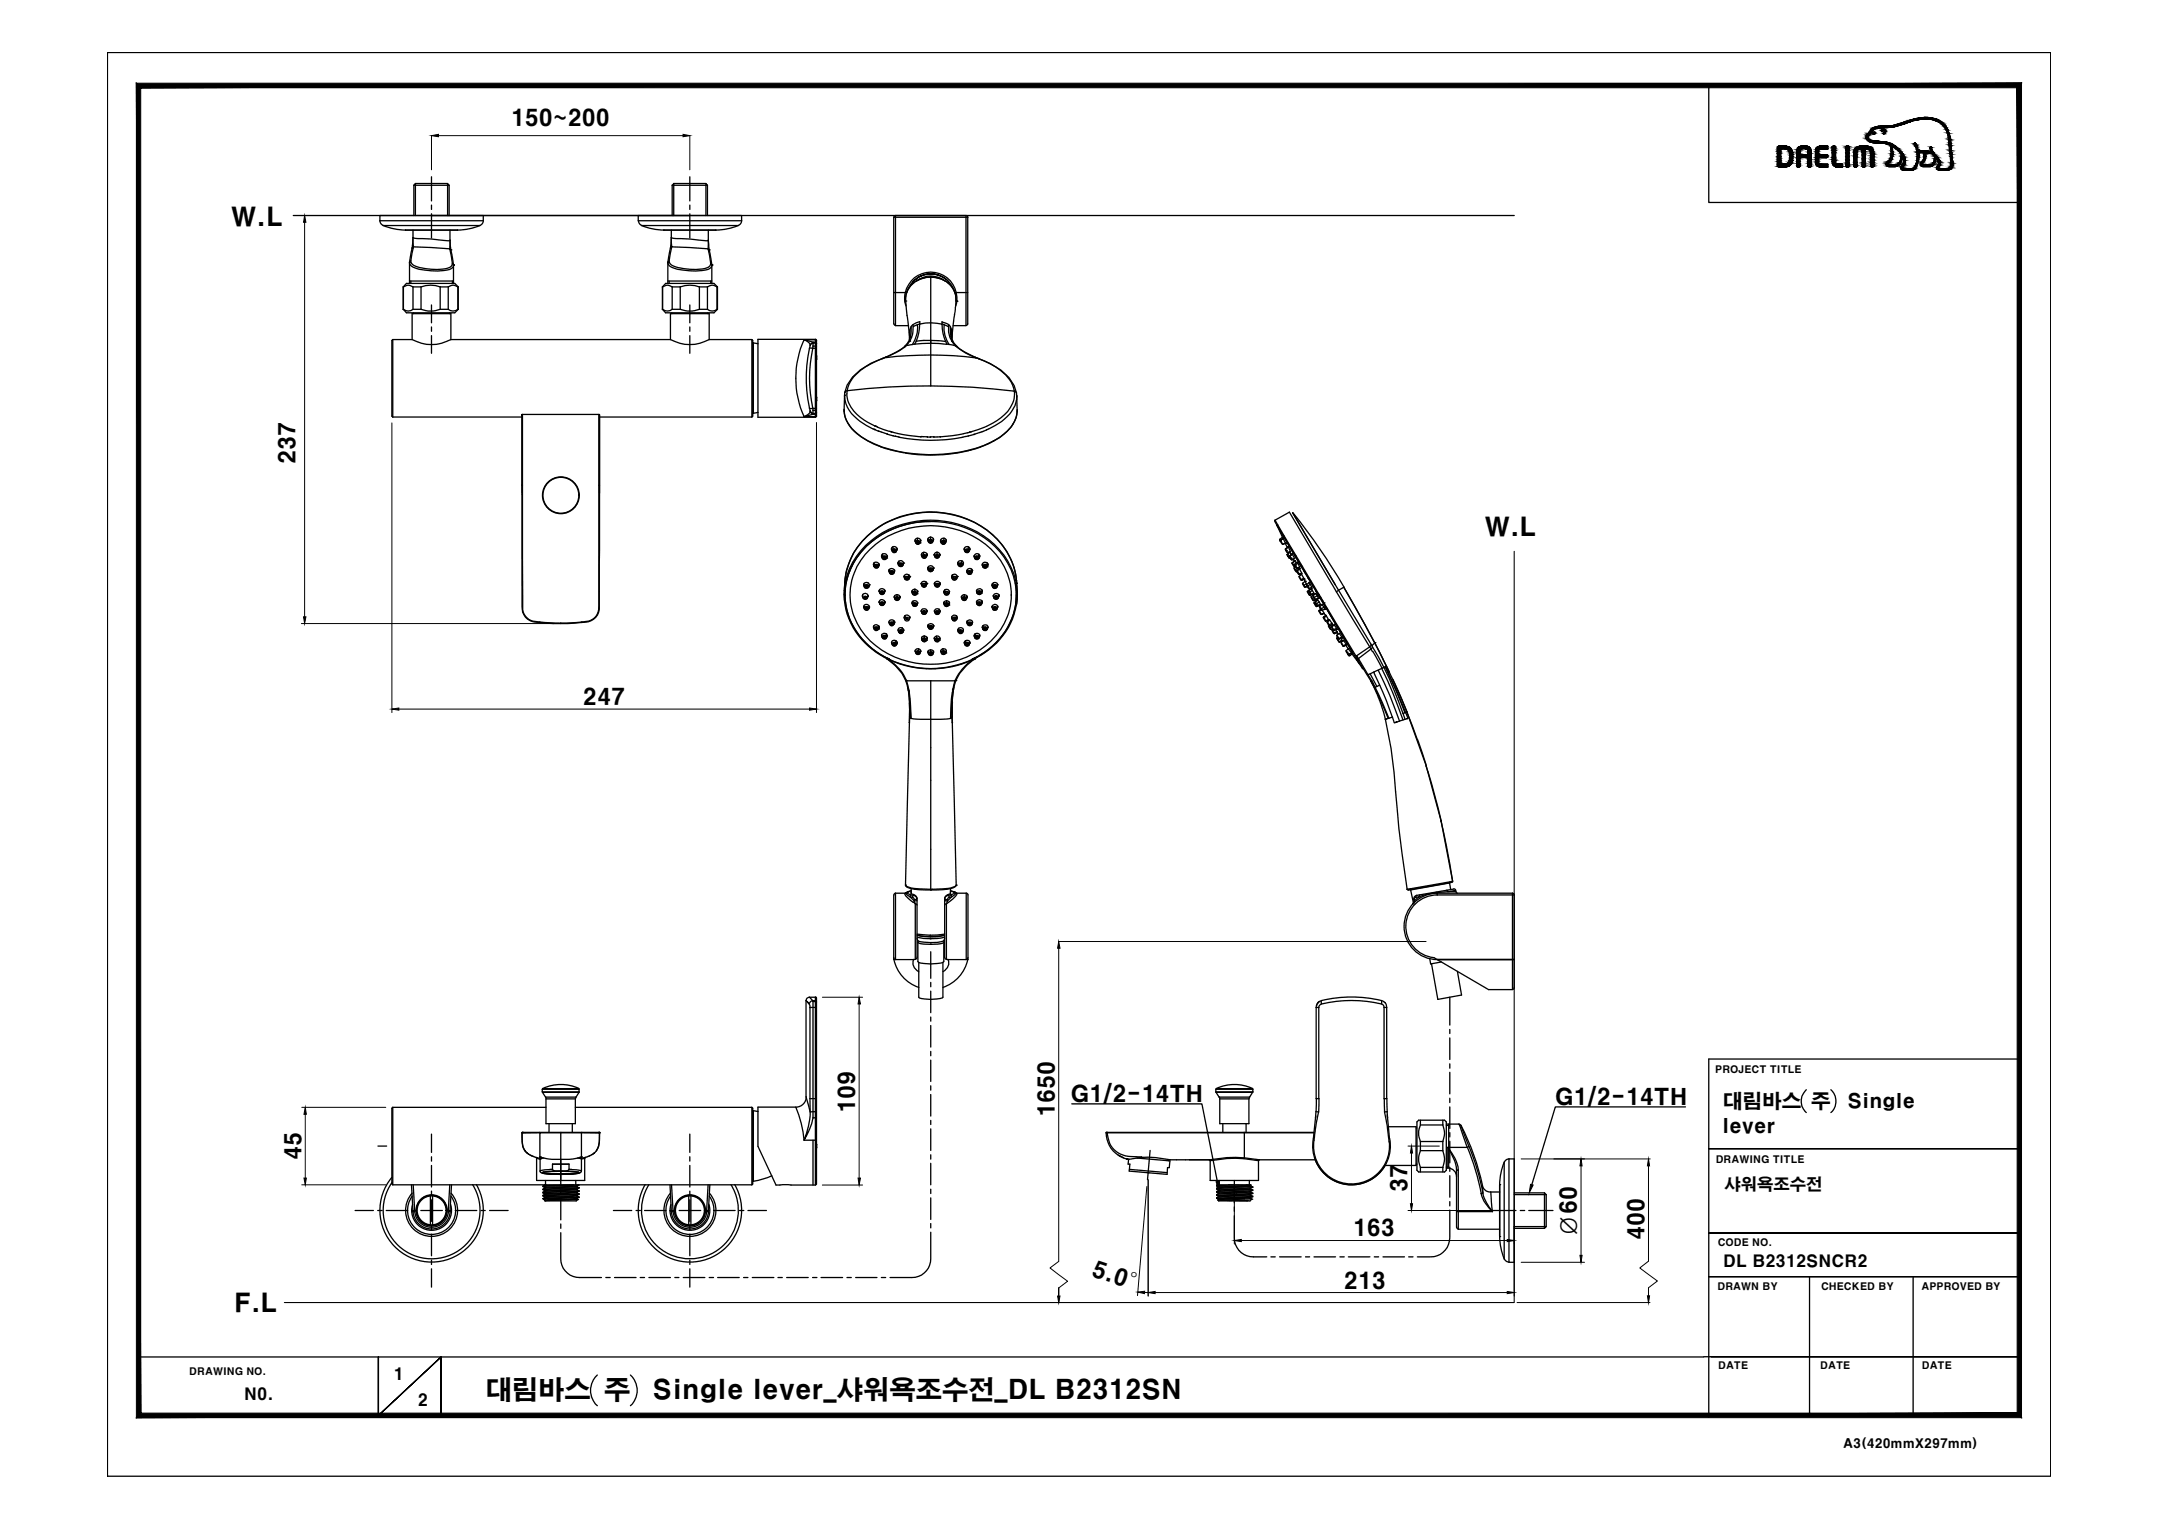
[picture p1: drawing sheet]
<svg xmlns="http://www.w3.org/2000/svg" width="420mm" height="297mm" viewBox="0 0 420 297" stroke-linecap="round" stroke-linejoin="round" font-family="sans-serif">
<defs><g id="words">
<g font-size="5.1">
<text x="94.4" y="272.2">대림바스 주</text>
<text x="127" y="272.2">Single lever_샤워욕조수전_DL B2312SN</text>
</g>
<g font-size="4.9">
<text x="45" y="44">W.L</text>
<text x="288.8" y="104.2">W.L</text>
<text x="45.6" y="255.3">F.L</text>
</g>
<g font-size="4.4">
<text x="99.3" y="24.6">150~200</text>
<text x="57.5" y="90.3" transform="rotate(-90 57.5 90.3)">237</text>
<text x="113.4" y="137.2">247</text>
<text x="208.2" y="214.4">G1/2-14TH</text>
<text x="302.4" y="215">G1/2-14TH</text>
<text x="166.4" y="216.5" transform="rotate(-90 166.4 216.5)">109</text>
<text x="205.2" y="217.4" transform="rotate(-90 205.2 217.4)">1650</text>
<text x="58.6" y="225.7" transform="rotate(-90 58.6 225.7)">45</text>
<text x="273.8" y="232" transform="rotate(-90 273.8 232)">37</text>
<text x="263.1" y="240.5">163</text>
<text x="306.7" y="240.6" transform="rotate(-90 306.7 240.6)">Ø60</text>
<text x="319.9" y="241.3" transform="rotate(-90 319.9 241.3)">400</text>
<text x="212.1" y="248.2" transform="rotate(18 212.1 248.2)">5.0°</text>
<text x="261.4" y="250.7">213</text>
</g>
<g font-size="3.8">
<text x="335.1" y="215.4">대림바스 주</text>
<text x="359.4" y="215.4">Single</text>
<text x="335" y="220.4">lever</text>
</g>
<g font-size="3.2">
<text x="335.4" y="231.5">샤워욕조수전</text>
<text x="335.2" y="246.4">DL B2312SNCR2</text>
<text x="76.6" y="268.5">1</text>
<text x="47.5" y="272.3">N0.</text>
<text x="81.3" y="273.6">2</text>
</g>
<text font-size="2.5" x="358.5" y="281.6">A3(420mmX297mm)</text>
<g font-size="1.9">
<text x="333.7" y="208.6">PROJECT TITLE</text>
<text x="333.7" y="226.2">DRAWING TITLE</text>
<text x="334.1" y="242.4">CODE NO.</text>
<text x="334.1" y="251">DRAWN BY</text>
<text x="354.2" y="251">CHECKED BY</text>
<text x="373.8" y="251">APPROVED BY</text>
<text x="36.8" y="267.4">DRAWING NO.</text>
<text x="334.2" y="266.4">DATE</text>
<text x="354.1" y="266.4">DATE</text>
<text x="373.8" y="266.4">DATE</text>
</g>
</g></defs>
<!-- layer: 0 -->
<g fill="#000" stroke="#000" stroke-width=".19">
<path d="M83.9 26.4l1.4-.3v.5zM132.9 26.1l1.3 .3-1.3 .2zM59.3 41.9l.2 1.3h-.5zM59 120h.5l-.2 1.3zM76.2 137.9l1.4-.2v.4zM157.5 137.7l1.3 .2-1.3 .2zM167.1 194l.3 1.3h-.5zM205.9 183.1l.3 1.4h-.5zM59.4 215.4l.2 1.4h-.5zM59.1 229.2h.5l-.2 1.3zM166.9 229.2h.5l-.3 1.3zM236.5 229.9l.6-.1v1.7z"/>
<path d="M274.6 222.9l.2 1.4h-.5zM274.3 234.2h.5l-.2 1.3zM297.7 230.4l.5 .1-.7 1.5zM307.5 225.4l.2 1.4h-.4zM320.7 225.4l.2 1.4h-.5zM205.7 252.1h.5l-.3 1.3zM221.3 251.3l1.4-.1-.1 .4zM223.3 251.4l1.4-.2v.4zM240.1 241.3l1.4-.2v.4zM293.2 241.1l1.3 .2-1.3 .2zM293.2 251.2l1.3 .2-1.3 .2zM307.3 244.2h.4l-.2 1.3z"/>
<path d="M320.4 252.1h.5l-.2 1.3z"/>
<path d="M27.4 274.9l-.9 .9 365.9-.9zM26.5 275.8l365.9-.9 .8 .9zM392.4 17.1v257.8l.8 .9zM393.2 16.2v259.6l-.8-258.7zM27.4 17.1h365l.8-.9zM26.5 16.2h366.7l-365.8 .9zM26.5 16.2l.9 258.7v-257.8zM26.5 16.2l.9 258.7-.9 .9z"/>
</g>
<g fill="none" stroke="#000" stroke-width=".25">
<path d="M20.9 10.2h378v277h-378zM332.4 16.6v22.8h60.4M80.5 36v5.9M80.5 36h6.9M80.8 35.7v6.2M80.8 35.7h6.3M80.8 35.7l-.3 .3M87 35.7l.4 .3M87.1 35.7v6.2M87.4 36v5.9M130.8 36v5.9M130.8 36h6.8"/>
<path d="M131.1 35.7l-.3 .3M137.3 35.7l.3 .3M137.6 36v5.9M368.5 32.4h.1M57.1 41.9h237.4M73.9 42.9a.99 .99 0 0 0 .6 .9M73.9 41.9v1M73.9 42.9h20.1M74.5 43.9h18.9M74.5 43.9l1.8 .5 1.9 .3 10.8 .1M78.4 55.8l.7-.7h9.4l.6 .7M78.4 55.8v4.4"/>
<path d="M78.4 55.8h.1M78.5 55.8l.9-.3 .9 .3M78.5 55.8v4.4M79.7 51h.1M79.7 51v.2M79.7 51.2a2 2 0 0 0 1.8 1.2 12.3 12.3 0 0 0 6.2-.1l.5-.4v-.3M79.7 51.2v3.9M79.7 54.7h8.5M79.9 50.7l-.2 .3M79.9 54.7v.4M80.2 48.3l-.5 2.7M80.2 48.3h.1"/>
<path d="M80.2 48.3l.2-.3-.5 2.7a1.22 1.22 0 0 0 1.2 1.2 10.4 10.4 0 0 0 6.5 .1l.2-.3 .2-.5M80.3 46.2l-.1 2.1M80.3 46.2l.5 .2 3.1 .1 3.2 .3 .4-.1M80.3 46.3l.1 1.7 7.1 .4 .5 2.8M80.3 44.8v1.4M80.3 55.8v4.4M80.3 55.8h1.6M81.9 55.8l1.9-.3 1.8 .3M81.9 55.8v4.4M83.9 46.5h.1M85.6 55.8v4.4M85.6 55.8h1.6"/>
<path d="M87.2 55.8l.9-.3 1 .3M87.2 55.8v4.4M87.5 46.8l.2 1.8M87.5 46.8v1.6l.2 .2M87.5 44.8v2M87.7 48.6l.5 2.9M87.7 48.6h.1M88 51.2l.2 .3M88 54.7v.4M88.2 51.6h.1M88.2 51.5h.1M88.2 51.5v3.6"/>
<path d="M89.1 55.8v4.4M89.1 55.8h.1M93.4 43.9l-1.8 .5-2.6 .4M94 42.9a.99 .99 0 0 1-.6 .9M94 41.9v1M124.1 41.9v1h20.2M124.2 42.9a.99 .99 0 0 0 .6 .9M128.8 55.8l.7-.7h9.4l.7 .7M128.8 55.8v4.4M128.8 55.8h.1M128.9 55.8l.9-.3 1 .3M129.9 51v.2"/>
<path d="M129.9 51h.1M129.9 51.2a2 2 0 0 0 1.9 1.2 12.3 12.3 0 0 0 6.2-.1l.4-.4 .1-.3M129.9 51.2v3.9M129.9 54.7h8.6M130.2 50.7l-.3 .3M130.2 54.7v.4M130.4 48.3l-.5 2.7M130.4 48.3h.1M130.4 48.3l.3-.3-.5 2.7a1.22 1.22 0 0 0 1.1 1.2 10.4 10.4 0 0 0 6.5 .1l.3-.3 .1-.5M130.6 46.3l-.2 2M130.6 46.2l.4 .2 3.2 .1 3.1 .3 .5-.1M130.6 46.3l.1 1.7 7 .4 .5 2.8"/>
<path d="M130.6 44.8v1.5M130.8 55.8v4.4M130.8 55.8h1.5M131 41.9v-6.2h6.3v6.2M132.3 55.8l1.9-.3 1.8 .3M132.3 55.8v4.4M134.2 46.5h.1M136 55.8v4.4M136 55.8h1.6M137.6 55.8l.9-.3 1 .3M137.6 55.8v4.4M137.8 46.8l.1 1.6 .6 3.1"/>
<path d="M137.8 46.8l-.1 1.6 .3 .2M137.8 44.8v2M138 48.6h.1M138.2 51.2l.3 .3M138.2 54.7v.4M138.5 51.6h.1M138.5 51.5h.1M138.5 51.5v3.6M139.5 55.8v4.4M139.5 55.8h.1M139.6 55.8v4.4M144.3 42.9a1.25 1.25 0 0 1-1.3 1.2l-1.2 .3-1.9 .3-10.8 .1-2.5-.4-1.8-.5h18.8"/>
<path d="M144.3 41.9v1M173.8 56.9h2.3M173.9 42.2l.3-.3v21.4h2.5M176 58.7l.2 .8M176.1 56.9l-.1 1.8M176.1 56.9a5.1 5.1 0 0 1 4.9-4 5.1 5.1 0 0 1 5 4M177.7 55l-.1-.2-.7 1-.6 1.2-.2-.1M178.3 54.6a4.5 4.5 0 0 1 5.5 .1M184 54.3l.5 .5M184.1 54.3a4.8 4.8 0 0 0-6.5 .5 4.7 4.7 0 0 1 6.9 0M184.3 55l.2-.2a4.9 4.9 0 0 1 1.2 2.2l.3-.1M186 56.9l.1 1.7"/>
<path d="M186 56.9h2.2M186.1 58.6h.1M186.1 58.6l-.2 .9M188.2 42.2l-.3-.3v21.4h-2.5M188.2 42.3h-14.4v20.7M188.2 42.3v20.7M76.4 66.1l-.2 .1v14.8l.2 .1M76.4 66.1v15M76.4 66.1h3.8M78.4 60.2l.7 .6h9.4l.6-.6M78.4 60.2h.1M78.5 60.2l.9 .3 .9-.3"/>
<path d="M80.2 66.1a7.8 7.8 0 0 0 7.5 0M80.2 66.1v-5.1h7.5v5.1M80.3 60.2h1.6M80.4 60.8v.2M81.9 60.2l1.4 .3h.9l1.4-.3M85.6 60.2h1.6M87.2 60.2l.9 .3 1-.3M87.4 60.8v.2M87.7 66.1h42.7M89.1 60.2h.1M128.8 60.2l.7 .6h9.4l.7-.6M128.8 60.2h.1"/>
<path d="M128.9 60.2l.9 .3 1-.3M130.4 66.1a7.8 7.8 0 0 0 7.6 0M130.4 66.1v-5.1h7.6v5.1M130.7 60.8v.2M130.8 60.2h1.5M132.3 60.2l1.4 .3h.9l1.4-.3M136 60.2h1.6M137.6 60.2l.9 .3 1-.3M137.7 60.8v.2M138 66.1h8.2M139.5 60.2h.1M146.2 66.1l.2 .1v14.8l-.2 .1"/>
<path d="M146.2 66.1v15M146.5 66.7l-.1 .1M146.5 66.7v13.7M146.6 66.7l.9 .2M147.4 66h11.2v15.2h-11.2zM156.4 66.1l.4 .2a1.05 1.05 0 0 1 .8 .9M156.4 66.1l1.7 .5M156.4 66.1a18.2 18.2 0 0 0 0 14.9M156.4 66.1h2.2l.2 .2M157.4 79.4h.7M157.4 67.7h.7M157.6 80l.2 .3 .3 .2"/>
<path d="M157.6 80a1.26 1.26 0 0 1-1.2 1M157.6 67.1a26.9 26.9 0 0 0 0 12.9M157.6 79.9l.3 .4 .3 .1M158.1 67.7a27.2 27.2 0 0 0 0 11.7M158.1 67.7l.7 .1M158.1 79.4v.4M158.1 66.6h.5l.2 .2M158.1 67.3l.7 .2M158.1 66.7h.5M158.1 66.6h.5M158.1 66.6v.7M158.1 79.8v.8"/>
<path d="M158.1 67.3v.4M158.1 66.7l-.4 .2-.1 .2M158.2 66.7h-.1M158.2 66.7l-.3 .1-.3 .4M158.6 66.6l.2 .3zM158.6 66l.2 .2M158.8 79.7l-.7 .1M158.8 79.4h-.7M158.8 77.3v.6M158.8 69.2v.7M158.8 66.2v14.8M173.9 63l.3 .3"/>
<path d="M188.2 63l-.3 .3M76.4 81.1h25.1M101.5 94.4v-13.7v36.5a3.1 3.1 0 0 0 2.9 3.8l.6 .1M101.5 94.4h.1M101.5 94.4v1.5M101.5 80.6h15.1M101.6 94.4l.1 23.3a2.71 2.71 0 0 0 2.3 3.2l1 .1M101.6 80.6v13.8M116.5 80.6v35.3a6.6 6.6 0 0 1-.3 3.5 2.58 2.58 0 0 1-2.1 1.5l-.9 .1M116.5 94.4h.1M116.6 80.7v36.5a3.1 3.1 0 0 1-1.6 3.5l-.6 .3a38 38 0 0 1-9.4 .1M116.6 80.9v14.5"/>
<path d="M116.6 81.1h29.6M146.4 80.3l.1 .1M147.5 80.2l-.9 .2M158.1 80.6l-1.7 .4M158.1 80.5h.5M158.1 81v.2M158.1 80.5h.1M158.7 80.4h-.6M158.8 80.9l-.2 .2M158.8 80.2l-.2 .2M158.8 80.3l-.1 .2M158.8 80.9l-.1 .1h-2.3"/>
<path d="M158.8 80.4l-.2 .2h-.5M105 121v.1M105 121l4.1 .2M113.2 121l-.1 .1M113.2 121l-4.1 .3M173.8 174.1v12.5M174.2 173.8h1.9M174.2 173.8v12.9M174.2 173.8l-.3 .3M176.1 173.8h-.1a3.2 3.2 0 0 0 1.6 1.7M176.2 173.7h.1M176.2 173.7l.3 .4 1.3 1.1"/>
<path d="M176.5 173.5h.1M176.5 173.5l-.4 .3M176.5 173.5l.7-.2-.8 .4 1.3 .5M177.2 173.6l.1 .2 .4 .2M177.2 174.1l-.2 .3 .4 .2M177.2 172.9l.1 .9M177.7 175.5l.4 .3M177.7 174a.92 .92 0 0 1 .7 .8v11.5l-.4 .3M177.7 174.2a.82 .82 0 0 1 .7 .7l-.6 .1-.1-.3-.3-.1M177.7 174.2l-.3 .4M177.7 174v.2M177.8 175v.2"/>
<path d="M177.8 175.2l.2 .6M178 175.8h.1M178 175.8l.4 .2M178 175.8v10.8M178.4 175.2h-.6M183.8 175.2h.5M184.1 175.8l-.3 .2M184.1 175.8v10.8M184.3 175v.2M184.3 175.2l-.2 .6M184.4 174.2a.72 .72 0 0 0-.6 .7l.5 .1M184.4 174.2l.3 .4"/>
<path d="M184.4 174v.2M184.9 174.1l.3 .3-.7 .2-.2 .4M184.9 174.1l-.5 .1M184.9 173.6v.2l-.5 .2a.92 .92 0 0 0-.6 .8v11.5l.3 .3M184.9 172.9v.9M185.5 173.5h.2M185.6 173.6h.1M185.6 173.6v.2l-.7 .3M185.7 173.5l.3 .3h1.9M185.7 173.5l-.8-.2 .7 .3M185.7 173.5h.1M185.9 173.7h.1"/>
<path d="M185.9 173.7l-.3 .4-1.3 1.1M186 173.8h.2a4.2 4.2 0 0 1-2.1 2M187.9 173.8v12.9M188 173.8l.3 .3M188.3 174.1v12.5M274.4 173.1l.5 2.6M274.4 173v.1M274.9 175.8h.1M275 175l.1 .2M275 175h.1M275.1 175.2l-.3 .6 .4-.6M275.1 175.2h.1"/>
<path d="M275.1 175l.1 .2M275.4 174.6l-.2 .1-.1 .3M275.6 174.2l-.4 .2-.2 .6M275.6 174.2l-.2 .4M276.1 174.4l-.7 .2M276.1 174.4l-.9 .8M276.2 174.1l-.1 .3M279.4 173.5l.1 .1-1.7 .3-1.7 .5M279.6 174.1h14.9v18.1M279.6 173.8h14.6M279.6 173.8v.3M279.6 173.8a6.5 6.5 0 0 0-6.5 6.4 6.5 6.5 0 0 0 6.5 6.5"/>
<path d="M281.4 173.2l.3 .3-2.2 .1 .1 .2M281.7 173.5l1.5-.3v.3zM281.9 171.7l.1 .1M282 171.8l.2 1.2M282 171.8l-7.6 1.3M283.1 173.2l-.3-.3-7.2 1.3M283.2 173.5l.1 .2 .2 .1M294.2 173.8v18.7h-4.7l-10.5-6.2a6.1 6.1 0 0 1-5.5-6.4 6.1 6.1 0 0 1 6.1-5.8M294.2 173.8l.3 .3M156.8 194.6l.6 .7-.4-.4M156.8 194.6v18.8l.4 1.4a6.5 6.5 0 0 1 .1 4.3l-.9 2.7a13.8 13.8 0 0 0 1.7-4.4M157.5 194l-.5 .2-.2 .4"/>
<path d="M157.5 194h1.1v36.5h-7.7l-3.5-7.5v-7.6h7.4a21.6 21.6 0 0 1 1.6 6.4h2.4M157.5 194l.6 .7M157.6 196h1.2M157.6 196v17.7M158.1 194.7a.65 .65 0 0 0-.5 .9v.4M158.1 194.7h.5l.2 .1M158.1 194.7v.1M158.1 194.8h.5l.2 .2M158.1 194.8v22.6M158.6 193.9l.2 .2M158.8 194.2v36.1l-.2 .2M173.8 186.3l.1 .2 .3 .2"/>
<path d="M173.9 186.7a7.3 7.3 0 0 0 4.8 5.4M173.9 186.6v.1M174.2 186.7h3.5M177.7 186.6a1.85 1.85 0 0 0 1 2.4M178 186.6l-.3 .1M178.4 181.9a14.3 14.3 0 0 0 5.4 0M178.4 182.3l1.2 .3h1.4M178.4 182.5l.1 .4 .3 .2 2.2 .3M178.4 181.7l2.5 .2 2.9-.2M178.4 181.9a10.5 10.5 0 0 0 5.3 0M178.5 182.9v.4M178.5 183.3a1.26 1.26 0 0 0 1.2 .4 8.3 8.3 0 0 0 3.8-.3l.1-.1v3.7a1.31 1.31 0 0 1-1.3 .4 8.2 8.2 0 0 1-3.7-.2z"/>
<path d="M178.7 187.2v6.8a6.6 6.6 0 0 0 4.6 .1l.1-6.9M181 182.6h.1M181 183.4h.1M181 183.7h.1M183.7 182.9l-.1 .4M183.8 182.5l-.3 .6-1.1 .2-1.4 .1M183.8 182.3a5.8 5.8 0 0 1-2.8 .3M184.1 186.6l.3 .1M184.4 186.7h3.5M184.4 186.6a1.85 1.85 0 0 1-1 2.4M188.2 186.7a7.3 7.3 0 0 1-4.8 5.4M188.3 186.6v.1"/>
<path d="M188.3 186.3l-.4 .4M256 196v17.7h.5v-17.7M256 196h.5M256.2 195.4l-.1 .2M256.4 195l-.2 .2M256.6 194.8l-.2 .2M257 194.7l.1 .6-.4 .3-.2 .4M257.1 194.6a25.1 25.1 0 0 1 11.6 0M257.1 195.3a25.3 25.3 0 0 1 11.6 0M257.1 194.7l-.4 .1a1.24 1.24 0 0 0-.7 1.2M268.7 194.7v.6a.66 .66 0 0 1 .5 .7M268.8 194.7l.4 .1a1.17 1.17 0 0 1 .5 1.2"/>
<path d="M269.2 196v17.7h.5v-17.7M269.2 196h.5M269.4 195l.1 .1M278.1 186.5l.2 1 2.1-.4M278.5 187.5l1.2 6.9 4.6-.8-.8-4.7M279.5 186.6h15l-14.9 .1M294.5 192.1l-.3 .4M76.4 215.4l-.2 .2v14.7l.2 .2M76.4 215.4v15.1M76.4 215.4h29.8M105.5 211.9h7.1v.5h-7.1zM105.5 212.4v.1"/>
<path d="M105.5 212.5l.6 .9h5.9l.6-.9M105.5 212.5h7.1M105.6 211.8h7M106.1 213.4l.1 .3M106.2 213.8h5.7v4.8h-5.7zM106.8 218.6v1.7M111.3 218.6v1.7M111.9 215.4h34.3M112.1 213.4l-.1 .3M112.5 211.7l.1 .2M112.6 211.7a7.8 7.8 0 0 0-7.1 .2M112.6 212.4v.1"/>
<path d="M146.2 215.4v15.1M146.2 215.4l.2 .2v14.7l-.2 .2M146.4 216.2l.1-.1v13.7M146.6 216.1l.9 .1M156.8 213.4a2.01 2.01 0 0 1-2 2M157.6 213.7v2.6h1.2M157.6 213.7h1.2M158.1 217.4h.7M208.5 214.7h25.3l3 15.1M236.5 211.9h7.2v.5h-7.2zM236.5 212.4l.1 .1M236.5 212.5h7.2l-.6 .9h-6z"/>
<path d="M236.6 211.8h7M237.2 213.4l.1 .3M237.3 213.8h5.6v4.8h-5.6zM237.9 218.6v1.7M242.4 218.6v1.7M243.1 213.4l-.1 .3M243.6 211.7a7.8 7.8 0 0 0-7.1 .2M243.6 211.7l.1 .2M243.7 212.4v.1M255.9 217.4l-.4 4.1M255.9 217.1v.3l.1-1.1h.5l-.7 3.9a8.9 8.9 0 0 0 1 6.9 7.4 7.4 0 0 0 8.7 2.7 7.4 7.4 0 0 0 4.7-7.8M256.1 213.7l-.1 2.5"/>
<path d="M256.6 213.7l-.1 2.6M269.3 213.7v2.6M269.3 216.3h.5l.1 1.1v-.3M269.3 216.3l.5 2.6 .4 3.2M269.8 213.7v2.6M269.9 216.8v.2M269.9 217.4l.4 4.1M270 219.2h5.4v7.5h-6M275.4 219.4h.2M275.6 218.2l.4-.3h5l.3 .3v9.4l-.3 .4h-5l-.4-.4zM276.3 218.8l-.3 1.2v.9l.3 1.2M276.3 217.9v.9"/>
<path d="M276.3 218.8h4.4M280.7 218.8l.3 1.6-.3 1.7M280.7 217.9v.9M281.3 218.9h.5M281.3 218.7h2.5M281.8 218.7v8.3h-.5M283.8 218.7l.4 .2M283.8 218.7l1.6 4.5M284.2 218.9h.1M284.2 218.9l1.5 4.1-.3 .2M284.2 218.9a47.1 47.1 0 0 1 4.2 11.7M327.9 215.3h-25.4l-4.5 15.1"/>
<path d="M351.4 212a3 3 0 0 0 0 4.4M356.1 212a3 3 0 0 1 0 4.4M392.8 206h-60.4v69.7M76.2 229a10.1 10.1 0 0 0 6.9 16.5 10.1 10.1 0 0 0 9.6-15.1M76.3 230a9.4 9.4 0 0 0 7.4 14.9 9.4 9.4 0 0 0 8.2-14.5M76.4 230.5h69.8M80 230.5l.3 5.2h.4l-.3-5.2M80.1 235.5l.2 .3M80.1 235.5h.2M80.2 232.1a5.1 5.1 0 0 0 .3 7 5.1 5.1 0 0 0 7 0 5.1 5.1 0 0 0 .2-7M80.2 232.7a4.7 4.7 0 0 0 .6 6.2 4.7 4.7 0 0 0 6.3 0 4.7 4.7 0 0 0 .6-6.2M80.3 235.6a3.6 3.6 0 0 0 3.7 3.5 3.6 3.6 0 0 0 3.6-3.5"/>
<path d="M80.7 235.6a3.3 3.3 0 0 0 3.3 3.1 3.3 3.3 0 0 0 3.2-3.1M83.7 232.7v5.6M84.1 232.7v5.6M87.5 230.5l-.3 5.2h.3l.3-5.2M87.7 234.3a3.9 3.9 0 0 1-3.7 5 3.9 3.9 0 0 1-3.7-5M101.5 220.3v1.4a2.68 2.68 0 0 0 .7 2.2l.5 .6 .8 .4 1.7 .5M101.5 220.4h.1M101.5 220.4l.2 2.6 .4 .8M101.6 220.3h.1M101.6 220.3h14.9M101.6 220.2l-.1 .1M104.3 225.1l.1 .2"/>
<path d="M104.4 225.3v4.3h9.3v-4.3M104.4 225.3l.7 .2M105 220.3l-3.5 .1M105 225.1h.1M105 225.1l.3 .1M105.1 225.5h.1M105.1 227.8v.2l.7 .3 2.8 .1M105.3 225.2h.1M105.3 225.1a9.8 9.8 0 0 0 3.8 .4M105.3 225.1v.3M105.3 225.1h-.3l.3 .1M105.6 228.1a18.5 18.5 0 0 1 6.7-.1l.3 .1-.1 .1a20.8 20.8 0 0 1-6.7 0z"/>
<path d="M105.6 232.6h.1M105.6 231.4h.1M105.6 230.8h.1M105.6 231.3h.1M105.6 231.9h.1M105.6 233.1h.1M105.6 232h.1M105.6 228l-.2 .1a8.9 8.9 0 0 0 3.2 .3M105.6 232.6l.4 .2M105.6 233.2l.1 .1M105.6 233.2h.4M105.6 232l.4 .2"/>
<path d="M105.6 231.4l.4 .2M105.6 230.8l.4 .2M105.6 230.7v.1M105.6 231.3v.1M105.6 231.9v.1M105.6 232.5v.1M105.6 233.1v.1M105.7 228.1a21.9 21.9 0 0 0 6.6 0h.1M105.7 228h.1M105.7 233.3h.1M105.7 233.3l.3 .1M105.8 225.3l-.7 .1v2.4"/>
<path d="M106 233.5h.1M106 233.4v.1M106 231.6v.1M106 230.5h.1M106 231.1h.1M106 231v.1M106 232.3h.1M106 232.2v.1M106 232.9h.1M106 232.8v.1M106 233.2l-.3 .1M106 230.5l-.4 .2"/>
<path d="M106 231.1l-.4 .2M106 231.7l-.4 .2M106 232.3l-.4 .2M106 232.9l-.4 .2M106.1 229.6v.9M106.2 230.5h-.2M107 227.5h.1M107 227.5l-1 .1-.9 .2M107.4 227.5h-.4M107.5 226.5h3.2M107.5 226.5v1.1a1.55 1.55 0 0 0 1.5 .2M107.5 227.5h-.1"/>
<path d="M108.6 228.4h.9M108.6 228.4h.5M109.1 228.4h.1M109.1 227.8l3.3 .2M109.1 227.8l-3.4 .2M109.1 220.3v5.2M109.6 228.4h-.5M110.7 227.5h.5M110.7 226.5l-.1 1.1a1.81 1.81 0 0 1-1.5 .2M111.2 227.5h.1M111.2 227.5l.9 .1 1 .2M111.5 230.5l-5.9 .2"/>
<path d="M112 229.6v.9M112.2 230.7h.1M112.2 230.7v.1M112.2 231.3h.1M112.2 231.3v.1M112.2 231.9h.1M112.2 231.9v.1M112.2 232.6h.1M112.2 233.1h.1M112.2 233.1v.1M112.2 232.6l-6.2 .2M112.2 231.4l-6.2 .3"/>
<path d="M112.2 233.1l-6.2 .3M112.2 231.9l-6.2 .3M112.2 230.7l-6.2 .3M112.2 230.8l-6.2 .3M112.2 231.3l-6.2 .3M112.2 232.6l-6.2 .3M112.2 232l-6.2 .3M112.2 233.2l-6.2 .3M112.2 232.6l.3 .2M112.2 233.2l.1 .2M112.2 232l.3 .2M112.2 231.4l.3 .2"/>
<path d="M112.2 230.8l.3 .2M112.3 233.4h.1M112.3 225.3l.8 .1v2.4M112.3 233.4l-.2 .2-6.1-.1M112.3 233.4l-6.3 .1M112.5 228l.3 .1-1.5 .3h-1.8M112.5 228h.1M112.5 232.8h.1M112.5 232.2h.1M112.5 231.6h.1M112.5 231h.1M112.5 230.5h.1"/>
<path d="M112.5 231.1h.1M112.5 231.7h.1M112.5 232.3h.1M112.5 232.9h.1M112.5 232.9l-6.5 .3M112.5 232.3l-6.9 .3M112.5 232.2l-6.9 .3M112.5 232.8l-6.9 .3M112.5 231.6l-6.9 .3M112.5 231.7l-6.9 .3M112.5 231l-6.9 .3M112.5 230.5l-6.9 .3"/>
<path d="M112.5 231.1l-6.9 .3M112.5 231v.1M112.5 231.6v.1M112.5 232.2v.1M112.5 232.8v.1M112.5 230.5l-.3 .2M112.5 231.1l-.3 .2M112.5 231.7l-.3 .2M112.5 232.3l-.3 .3M112.5 232.9l-.3 .2M112.8 225.1a9.7 9.7 0 0 1-3.7 .4M112.8 225.1h.4l-.4 .1"/>
<path d="M112.8 225.1v.3M112.9 225.2h.1M113.1 225.1h.1M113.1 225.5h.1M113.1 227.8l-.1 .2-.6 .3-2.9 .1M113.1 220.4h3.5a4.6 4.6 0 0 1-.6 3.4M113.1 220.4h-8.1v4.7M113.1 220.4v4.7M113.1 225.1l-.3 .1M113.2 220.3l-.1 .1M113.7 225.3l-.6 .2M113.9 225.1l-.2 .2"/>
<path d="M116.5 220.3h.1M116.5 220.2l.1 .1M116.6 220.3v.1a4.8 4.8 0 0 1-.6 3.4l-.5 .6-1 .5-1.6 .5M116.6 220.3h.1M116.6 220.4h.1M125.5 230.4a10.1 10.1 0 0 0 8.7 15.1 10.1 10.1 0 0 0 8.7-15.1M126.2 230.4a9.4 9.4 0 0 0 8 14.5 9.4 9.4 0 0 0 8-14.5M130.3 230.5l.3 5.2h.3l-.3-5.2M130.3 235.5h.3M130.3 235.5l.3 .3M130.4 232.1a5.1 5.1 0 0 0 .3 7 5.1 5.1 0 0 0 7 0 5.1 5.1 0 0 0 .3-7M130.4 232.7a4.7 4.7 0 0 0 .7 6.2 4.7 4.7 0 0 0 6.2 0 4.7 4.7 0 0 0 .7-6.2"/>
<path d="M130.6 235.6a3.6 3.6 0 0 0 3.6 3.5 3.6 3.6 0 0 0 3.6-3.5M130.9 235.6a3.3 3.3 0 0 0 3.3 3.1 3.3 3.3 0 0 0 3.3-3.1M134 232.7v5.6M134.4 232.7v5.6M137.7 230.5l-.3 5.2h.4l.3-5.2M137.9 234.3a3.9 3.9 0 0 1-3.7 5 3.9 3.9 0 0 1-3.7-5M146.4 229.7l.1 .1M150.1 228.7l-1.7 .7-1.8 .4M158.1 221.8v8.7M158.8 222.6v.7M215.2 220.4h.1M215.2 220.4a5.3 5.3 0 0 0 3.9 5"/>
<path d="M215.3 220.3h40.3M215.3 220.2l-.1 .1M215.5 220.3l-.3 .1M217.6 224.7l1 .5M219.1 225.4l.3 .1zM219.4 225.5h.1M219.4 225.5l1.8-.2 6.4 .5-.2 1.3h-.3l-.1 1.3-7.3-.6 .1-1.3h-.4l.1-1M219.7 227.5l7.3 .6M221.9 225.1l2.9 .1 2.9 .4h7.6M222 225.2l-.8 .1M223.3 228.1h.1M227.4 225.6l-.1 .2"/>
<path d="M235.3 225.6l.1 .2M235.3 225.6h.1M236.7 233h.1M236.7 232.4h.1M236.7 231.8h.1M236.7 231.2h.1M236.7 230.6h.1M236.7 231.3h.1M236.7 231.3l.3 .3M236.7 231.9h.1M236.7 233.1h.1M236.7 231.3l6.8 .3"/>
<path d="M236.7 232.4l6.8 .3M236.7 232.5l6.8 .3M236.7 231.8l6.8 .3M236.7 230.6l6.8 .3M236.7 230.7l6.8 .3M236.7 231.2l6.8 .3M236.7 233l5.4 .2M236.7 231.9l6.8 .3M236.7 230.6l6.6-.1-.1 .1M236.7 230.7l.3 .2M236.7 230.6v.1M236.7 231.2v.1"/>
<path d="M236.7 231.8v.1M236.7 232.4v.1M236.7 233v.1M236.7 231.9l.3 .2M236.7 232.5l.3 .2M236.7 233.1l.3 .2M236.7 233.1l1.9 .1M236.9 233.4h.1M236.9 233.4l2.6 .1M237 230.9h.1M237 230.9v.1M237 232.1h.1"/>
<path d="M237 232.1v.1M237 232.7h.1M237 232.7v.1M237 233.3h.1M237 233.3v.1M237 231.5h.1M237 230.9l6.2 .3M237 231.5l6.2 .3M237 232.1l6.2 .3M237 232.7l6.2 .3M237 232.2l6.2 .3M237 232.8l6.2 .3"/>
<path d="M237 233.4l2.5 .1M237 233.3l5.7 .2M237 231l6.2 .3M237 231.6l6.2 .3M237 232.8l-.3 .2M237 232.2l-.3 .2M237 231.6l-.3 .2M237 233.4h-.1M237 231l-.3 .2M237.2 229.6v.9M238.6 233.2l4.1 .3M238.6 233.2h3.5"/>
<path d="M239 230.5l4.2 .1M239.5 233.5h3.2M242 225.2l3 .4h10.8a7.6 7.6 0 0 0 6.5 4.9 7.6 7.6 0 0 0 7.1-3.8M242 225.2v.2h-3.3l-3.3 .4v3.8h9.4v-3.8l-2.8-.4M242 225.2h-3.3l-3.4 .4M242 220.3v4.9M242.1 233.2l1.4 .1M242.4 230.5l.8 .1M243 229.6v.9M243.2 230.6h.1M243.2 230.6l.3 .3M243.2 231.3h.1"/>
<path d="M243.2 231.2v.1M243.2 231.9h.1M243.2 231.8v.1M243.2 232.5h.1M243.2 232.4v.1M243.2 233.1h.1M243.2 233v.1M243.2 231.3l.3 .2M243.2 231.9l.3 .2M243.2 232.5l.3 .2M243.2 233.1l.3 .2M243.5 233.3h.1"/>
<path d="M243.5 233.3l-.4 .3h-6l-.2-.2M243.5 232.8h.1M243.5 232.2h.1M243.5 231.6h.1M243.5 231h.1M243.5 230.9h.1M243.5 231.5h.1M243.5 232.1h.1M243.5 232.7h.1M243.5 232.8l-.3 .2M243.5 232.2l-.3 .2M243.5 231.6l-.3 .2"/>
<path d="M243.5 231l-.3 .2M243.5 230.9v.1M243.5 231.5v.1M243.5 232.1v.1M243.5 232.7v.1M245 225.6l-.2 .2M255.5 221.5a7.6 7.6 0 0 0 7.4 9 7.6 7.6 0 0 0 7.4-9M255.6 220.4h-40.3a4.6 4.6 0 0 0 4.6 4.6l2.2 .1h-.2M275.4 226.5h.2M276.3 223.8l-.3 1.3v.8l.3 1.2M276.3 222.1v1.7M276.3 227.1v.9"/>
<path d="M276.3 227.1h4.4M276.3 223.8h4.4M276.3 222.1h4.4M280.7 223.8l.3 1.6-.3 1.7M280.7 222.1v1.7M280.7 227.1v.9M281.6 223.2l1.4 2.7 .3 1.7M281.6 223.2a7.7 7.7 0 0 1 2.1 4.4h-.4M281.6 223.2v4h-.3M281.6 223.2h3.8M281.7 227.2a1.67 1.67 0 0 1 1.6 1.7M283.3 235.7h7"/>
<path d="M283.3 227.6v11.2M283.4 238.8l.3 .3M283.7 227.6v11.5h8M285.4 223.2a46.2 46.2 0 0 1 2.7 9M285.8 223a46.6 46.6 0 0 1 2.7 9.1M288.1 232.2l.3-.1a7 7 0 0 0 1.9 3.6M288.1 232.2l.1 .5a6.8 6.8 0 0 0 2.1 3M290 231.9a1.58 1.58 0 0 1-1.6-1.3v1.5M290 231.9l.3 3.8M290 231.9h1.7M291.7 230.4h.1M292.6 226.1v18.8"/>
<path d="M292.6 226.1l-.6 1.8-.3 2.5M293.5 225.4h1v20.1h-1zM293.5 225.4a.99 .99 0 0 0-.9 .7M294.5 238.9h5.9M294.5 238.6h6.3M294.5 232.4h6.3M294.5 232h5.9M300.4 232v6.9l.4-.3v-6.2M300.4 232l.4 .4M332.4 223.4h60.4h-60.4M332.4 239.9h60.4h-60.4M291.7 240.6v-10.2v10.2"/>
<path d="M291.7 240.6h.1M291.7 240.5l.3 2.6 .6 1.8M292.6 244.9a.99 .99 0 0 0 .9 .6M332.4 248.3h60.4h-60.4M352 248.3v27M372.1 248.3v27M27 275.3h.1M27 264h304.4M73.6 264v11.4l12.2-11.4-12.2 11.4zM85.8 275.4v-11.4v11.4M116.2 267.5a4 4 0 0 0 0 5.9M122.6 267.5a4 4 0 0 1 0 5.9"/>
<path d="M331.4 263.9h61.4h-59.9M341 275.3h51.8"/>
<circle cx="109.1" cy="96.3" r="3.6"/>
<circle cx="109.1" cy="96.3" r="3.5"/>
<circle cx="84" cy="235.5" r="3"/>
<circle cx="84" cy="235.5" r="2.94"/>
<circle cx="84" cy="235.5" r="2.82"/>
<circle cx="134.2" cy="235.5" r="3"/>
<circle cx="134.2" cy="235.5" r="2.94"/>
<circle cx="134.2" cy="235.5" r="2.82"/>
</g>
<path d="M294.5 107.2v146.2h-239.2" fill="none" stroke="#000" stroke-width=".21"/>
<!-- layer: 0 -->
<g fill="none" stroke="#000" stroke-width=".19">
<path d="M83.9 26.4v6.6M85.3 26.4h47.6M134.2 26.4v6.6M58.6 41.9h14M59.3 43.2v76.8M76.2 82.3v56.3M158.8 82.2v56.4M58.6 121.3h49.1M77.6 137.9h79.9M160 194h7.8M167.1 195.3v33.9M205.9 184.5v60.9l-1.7 1.2 3.5 2.6-1.8 1.3"/>
<path d="M205.9 183.1h71.5M58.7 215.4h16.3M59.4 216.8v12.4M58.7 230.5h16.3M160 230.5h7.8M223.1 230.8l-1.8 21.2M223.3 229.5v22.6M240.1 231v11M273.9 222.9h6.1M273.9 235.5h19.3M274.6 224.3v9.9M294.5 235.3v16.8"/>
<path d="M295.9 225.4h25.1M307.5 226.8v17.4M320.7 226.8v18.5l-1.7 1.3 3.4 2.6-1.7 1.3v1.6M205.9 252.1v-1.6v2.9M222.7 251.4h.7M224.7 251.4h68.5M241.5 241.3h51.7M295.1 253.4h25.9M295.9 245.5h12.3"/>
</g>
<!-- layer: DEFAULT_1 -->
<g fill="none" stroke="#000" stroke-width=".25">
<path d="M83.9 34.4v4.7M83.9 39.9v.8M134.2 34.4v4.7M134.2 39.9v.8M83.9 41.6v4.7M83.9 59.3v3.5M134.2 41.6v4.7M134.2 59.3v3.5M83.9 63.6v.8M83.9 65.3v3.4M134.2 63.6v.8M134.2 65.3v3.4"/>
<path d="M181 185.1v5.2M181 191.1v.9M181 192.8v4.2M181 197.8v.8M181 199.5v4.2M282 194v5.4M181 204.5v.9M181 206.2v4.2M181 211.2v.9M181 212.9v4.2M181 217.9v.9M181 219.6v4.2"/>
<path d="M282 200.3v.8M282 201.9v4.2M282 206.9v.9M282 208.6v4.2M282 213.6v.9M282 215.3v4.2M69.1 235.5h3.5M73.5 235.5h.8M73.5 222.9h1.7M75.1 235.5h4.2M80.2 235.5h.8M81.9 235.5h4.1"/>
<path d="M83.9 220.6v3.6M83.9 225v.9M83.9 226.7v4.2M83.9 231.7v.9M83.9 233.4v4.2M83.9 238.4v.8M86.9 235.5h.8M88.5 235.5h4.2M93.6 235.5h.8M95.2 235.5h3.6M109.1 239.8v5a3.7 3.7 0 0 0 3.7 3.7h4.2M109.1 225.5v5.1"/>
<path d="M109.1 231.4v.9M109.1 233.1v4.2M109.1 238.1v.8M119.3 235.5h3.6M123.7 235.5h.9M125.4 235.5h4.2M130.4 235.5h.9M132.1 235.5h4.2M134.2 220.6v3.6M134.2 225v.9M134.2 226.7v4.2M134.2 231.7v.9"/>
<path d="M134.2 233.4v4.2M134.2 238.4v.8M137.1 235.5h.9M138.8 235.5h4.2M143.8 235.5h.9M145.5 235.5h3.6M181 239.7v5.1a3.7 3.7 0 0 1-3.6 3.7h-4.3M181 224.6v.9M181 226.3v4.2M181 231.3v.9M181 233v4.2M181 238v.9"/>
<path d="M223.7 223.8l-.5 5.7M240.1 236.5v4.3a3.7 3.7 0 0 0 3.7 3.7h2.6M240.1 229.6v4.4M240.1 234.8v.8M282 235.4v5.4a3.7 3.7 0 0 1-3.7 3.7h-2.6M282 220.3v.9M282 222v4.2M282 227v.9M282 228.7v4.2M282 233.7v.9M290.2 235.5h4.7M295.7 235.5h.9"/>
<path d="M297.4 235.5h4.7M83.9 240.1v4.2M83.9 245.1v.9M83.9 246.8v3.6M117.8 248.5h.9M119.5 248.5h4.2M124.5 248.5h.9M126.2 248.5h4.2M131.3 248.5h.8M132.9 248.5h4.2M134.2 240.1v4.2M134.2 245.1v.9"/>
<path d="M134.2 246.8v3.6M138 248.5h.8M139.6 248.5h4.2M144.6 248.5h.9M146.3 248.5h4.2M151.3 248.5h.9M153 248.5h4.2M158.1 248.5h.8M159.7 248.5h4.2M164.7 248.5h.9M166.4 248.5h4.2M171.4 248.5h.9"/>
<path d="M247.2 244.5h.9M248.9 244.5h4.2M253.9 244.5h.8M255.6 244.5h4.2M260.6 244.5h.9M262.3 244.5h4.2M267.3 244.5h.9M269 244.5h4.2M274 244.5h.9"/>
</g>
<!-- layer: 1_1 -->
<g fill="none" stroke="#000" stroke-width=".25">
<path d="M176.1 58.3v.2M176.2 58.6h.1M181 53.9a4.5 4.5 0 0 0-4.8 4.7l.7 6.6M181 53.9v12.9M181 53.9a4.5 4.5 0 0 1 5 4.7M181.2 53.9a4.5 4.5 0 0 1 4.8 4.4M181.2 53.9a4.7 4.7 0 0 0-5.1 4.4M186 58.6h.1M186 58.6l-.8 6.6M186 58.4v.2M164.2 79.8l.1-2.9a6.1 6.1 0 0 0 2.9 5 7.4 7.4 0 0 0 2.9 1.6M164.2 79.9a6.8 6.8 0 0 0 3.4 5.2l2.3 1.2 1.1 .5"/>
<path d="M164.2 80a4.6 4.6 0 0 0 .8 2.4M164.2 79.6v.3M164.2 79.9h.1M164.2 79.8v.2M164.3 76.9h.1M164.3 76.3h.1M164.3 76.3v.6M164.3 76.8v.1M164.4 76.3v.1M164.7 76.6a5.9 5.9 0 0 0 2.6 4.6l2.9 1.7M164.8 76l-.1 .6M171.6 69.7h.1"/>
<path d="M171.6 69.7a11.6 11.6 0 0 0-6.8 5.2l-.5 1.4M171.8 69.7a14.4 14.4 0 0 0-6.1 4.1l-.6 1-.3 1.2-.4 .3M171.9 69.7h-.3M172.3 69.5h.1M172.3 69.5l-.7 .2M172.3 69.6a73.4 73.4 0 0 1 17.7 0M172.3 69.5l-.4 .2M172.3 69.5h-.2M172.5 69.4l-.1 .1M175.8 67.6l-1.6 1-1.9 .9M176 67.4l-1.4 .9-2.3 1.2M176 67.4h.1"/>
<path d="M176.1 67.5l-.3 .1M176.2 67.2l-.2 .2M176.2 67.2l-.2 .3M176.6 67.2h-.4M176.9 65.2v.9M176.9 66.1h.1M176.9 66.4h.1M176.9 66.4l-.7 .8M177 66.3l-.1 .1M177 66.4a4.7 4.7 0 0 0 .6-2.8l.8-.4 .1 1a6.4 6.4 0 0 1-1 2.8 .58 .58 0 0 0 .7-.6M177 64.2v1M177 65.5l-.1 .5"/>
<path d="M177 65.4v.1M177 65.2v.2M177.1 65.4v.1M177.1 65.5h.1M177.1 65.5l-.6 1.3-.5 .6M177.2 63.5l-.1 2M177.5 67l-.9 .2M177.6 63.1v.5M178.2 66.4a8.6 8.6 0 0 0 .7-3.4 9.5 9.5 0 0 1 4.3 0 8 8 0 0 0 1 3.9M178.5 63.2l.4-.2v-.4a2.2 2.2 0 0 0-2 2.6M179.7 66.2h1.3M179.7 66.2l-1.5 .2"/>
<path d="M181 66.2l2.9 .2M181 66.8l3.2 .2M181 75.1a130.9 130.9 0 0 1 16.3 1M181 75.1a129.6 129.6 0 0 0-16.2 .9M181 66.8l-3.1 .1M181 66.2v8.9M183.2 62.6a2.11 2.11 0 0 1 2 2.6M183.2 62.6v.4l.5 .2M183.7 63.2l-.1 1a6 6 0 0 0 1 2.8M184.2 66.9l1.3 .3M184.5 63.6a4.7 4.7 0 0 0 .7 2.8M184.5 63.1v.5l-.8-.4"/>
<path d="M184.9 63.6l.1 1.9M185 65.5h.1M185 65.5a3.1 3.1 0 0 0 1.2 1.9M185.1 65.5h.1M185.1 65.6l.1 .4M185.1 64.2v1M185.1 65.2v.3M185.2 66.4h.1M185.2 66.3l.7 1M185.2 65.5v.1M185.2 65.2v.9M185.5 67.2l.4 .1"/>
<path d="M185.9 67.3l.2 .2a12.2 12.2 0 0 0 3.7 2M185.9 67.3l.3 .1M186.2 67.4a12 12 0 0 0 3.6 2.1M189.7 69.5l.2 .1M189.8 69.5l.6 .3M189.8 69.5h.1M189.9 69.6l.3 .1M190.2 69.7l.2 .1M190.4 69.7v.1M190.4 69.8h.1M190.4 69.8a11.5 11.5 0 0 1 6.9 5.2 11 11 0 0 1 .6 4.7M190.4 69.8a10.9 10.9 0 0 1 6.6 5.1l.3 1.2"/>
<path d="M197.3 76.1v.6M197.3 76.1l.4 .3M197.3 76.7a5.9 5.9 0 0 1-2.6 4.6l-1.5 1-1.8 .8M197.7 76.4h.1M197.7 77.8a7.3 7.3 0 0 1-4.1 5l-1.3 .7M197.8 76.9h.1M197.8 77v.1M197.8 77.1v.6M197.9 79.7l-.1 .3M197.9 79.7v.3a6.8 6.8 0 0 1-3.5 5.1l-2.2 1.3-3.4 1.2M165 82.4l.2 .3M165.2 82.7l.5 .7a15.9 15.9 0 0 0 8.9 4.4 30.2 30.2 0 0 0 17.6-1.5l1.1-.5"/>
<path d="M170.1 83.5l.8 .4M170.1 83.5h.1M170.2 82.9h.1M170.2 82.9l.5 .2M170.6 83.1l2.4 .8M170.9 83.9l.3 .1M171.1 86.8l2.6 .8M171.2 84l.3 .1M171.5 84.1l1.1 .3M172.6 84.5l1.1 .3M173 83.9l.4 .1M173.3 84l.2 .1"/>
<path d="M173.3 84h.1M173.5 84l1.2 .3M173.7 84.7h.1M173.7 87.6l2.1 .5M173.7 84.8l.5 .1M174.1 84.9l.7 .1M174.7 84.3l4.4 .7M174.7 85h.2M175.8 88l.4 .1M179.1 84.9h.1M179.2 84.9l1.2 .1M180.4 85h.6"/>
<path d="M181 85h.7M182.3 85h-.7M182.9 84.9h.1M182.9 85h-.6M186.3 88.1a32.8 32.8 0 0 1-10.1 .1M187.3 85a32.9 32.9 0 0 1-12.4 .1M188.5 84.1l-2.2 .5-3.4 .4M188.7 84v.1M188.8 87.5l-2.5 .6M189.4 84.5h.1M189.4 84.5l-2.1 .5M191.1 83.9l-1.6 .6"/>
<path d="M191.2 83.9l-.1 .1M191.4 83.2l-2.9 .9M192 83.6l-.8 .3M192.3 83.4l-.3 .2M197.1 82.4h.1M197.9 80.1a6.7 6.7 0 0 1-3.3 4.8l-1.4 .9M251.4 99.8l15.5 25.8M251.4 99.8l8.3 14M251.5 99.7l4.9 6.5 5 8M164.2 115.8a14.3 14.3 0 0 0 8 12.2M164.2 114.9h.1M164.2 115.6l.1 1.6"/>
<path d="M164.3 114.9l-.1 .8M164.4 115.8a14.1 14.1 0 0 0 7.7 12 14 14 0 0 1-7.7-12zM164.4 113.3l-.2 1.6M164.6 113.4l-.2 2.3M164.7 111.1a15.5 15.5 0 0 1 12.1-11 18.4 18.4 0 0 1 18 5.7 12.8 12.8 0 0 1 2.9 7.2 14.2 14.2 0 0 0-8.3-11.5 18.8 18.8 0 0 0-20.7 2.7 14.4 14.4 0 0 0-4.5 11.5M164.7 111.1l-.4 2.2M164.7 112.7l-.1 .7M165.7 110.2l-.9 2.5M167 108.1l-1.3 2.1M167.8 115.8l.1 .5M167.8 116v.1M167.8 116h.1"/>
<path d="M167.8 115.7h.1M167.8 115.7a.57 .57 0 0 1 .6-.3 .57 .57 0 0 1 .5 .5M167.8 115.7v.3M167.9 116.3a.48 .48 0 0 0 .8 .1v-.1M167.9 116.2v.1M168 118h.1M168 118.1h.1M168 118.1a.55 .55 0 0 1 .5-.5 .55 .55 0 0 1 .6 .4l-.1 .4v-.2M168 118l.1 .4M168 113.6l.1 .4M168 118.1l.1 .2M168.1 114l-.1-.3 .1 .5a.48 .48 0 0 0 .9 0"/>
<path d="M168.1 116h.5v.5h-.5l-.1-.2zM168.1 118.4h.1M168.1 118.4a.46 .46 0 0 0 .4 .3 .46 .46 0 0 0 .5-.2M168.1 114a.43 .43 0 0 1 .5-.3 .43 .43 0 0 1 .4 .5M168.1 114v.1M168.2 116.3h.1M168.2 116.3h.2M168.3 116.2h.1M168.5 118.4h.1M168.5 114.1h.1M168.5 118.3h.1M168.5 114.1l.1 .1z"/>
<path d="M168.6 118.3v.1M168.6 114.1h.1M168.7 116.2v.1M168.8 113.3h.1M168.8 113.3a.52 .52 0 0 0-.8 .4M168.8 113.4l.3 .4-.1 .3M168.9 115.9h.1M168.9 115.9l-.1 .3M168.9 115.9l-.2 .4M168.9 116h.1M169.1 117.9l-.1 .4a.43 .43 0 0 0-.5-.3 .43 .43 0 0 0-.4 .4M169.1 113.8h.1"/>
<path d="M169.1 113.8l-.1 .4M169.1 118.2l-.1 .1M169.1 118v.2M169.3 106.8a17.3 17.3 0 0 1 24.4 1.1 12.1 12.1 0 0 1-2 17.7 17.4 17.4 0 0 1-23.4-2 12 12 0 0 1 1-16.8zM169.9 105.1l-1.6 1.4-1.3 1.5M169.9 109.9v-.1l.1 .4M169.9 109.9l.1 .2M169.9 109.9h.1M169.9 109.8h.1M169.9 109.6v.2M170 109.5a.61 .61 0 0 1 1 .3M170 109.5l.1 .5"/>
<path d="M170 109.5l-.1 .2M170 110.2h.1M170 110.1v.1M170.1 110.2a.45 .45 0 0 0 .4 .3 .45 .45 0 0 0 .4-.2M170.1 110l.5-.2 .2 .2 .1 .3M170.1 110l-.1 .2M170.4 110.2h.1M170.4 110.1h.1M170.5 110.2h.1M170.5 110.2h-.1M170.5 110.1h.1M170.7 104.5l-.9 .7"/>
<path d="M170.8 110.3h-.1M171 110l-.1 .1M171 109.8l-.1 .5M171 109.7h.1M171 110h.1M171 109.8v.2M171 117.2l.1 .2M171 117.1l.1 .4M171 114.9l.1 .5M171 114.9l.1 .4M171 114.9v.2M171 117.1v.1"/>
<path d="M171 115.1l.1 .1M171 109.8h.1M171 115h.1M171 117.2h.1M171 117h.1M171.1 116.9a.57 .57 0 0 1 .5-.3 .57 .57 0 0 1 .5 .5l-.1 .4M171.1 114.8l.5-.3 .5 .4M171.1 114.9h.1M171.1 114.8v.1M171.1 114.8h.1M171.1 116.9v.1M171.1 115.4a.48 .48 0 0 0 .8 .1l.1-.1"/>
<path d="M171.1 115.3a.45 .45 0 0 1 .5-.4 .45 .45 0 0 1 .4 .4M171.1 115.3v.1M171.2 117.4l.3-.2h.2l.2 .3-.3 .2h-.3zM171.3 115.2l.3-.2 .2 .1 .1 .2-.1 .2-.2 .1-.3-.1zM171.5 117.4h.1M171.5 115.3h.1zM171.5 108v.1M171.5 115.3h.1M171.6 108.4l-.1-.3 .1 .5M171.6 108.6a.44 .44 0 0 0 .4 .3 .44 .44 0 0 0 .5-.3M171.6 115.3h.1M171.6 107.8a.6 .6 0 0 1 1 .4"/>
<path d="M171.6 107.8l.1 .4M171.6 107.8l-.1 .2M171.7 117.4h.1M171.7 115.3h.1M171.7 108.2l-.1 .4M171.7 108.2l.5-.1 .3 .5M171.8 108.3h.4l.2 .3-.4 .2h-.2l-.1-.2zM171.9 108.5h.1M171.9 108.5h.2M171.9 108.5v.1M172 117.3a.44 .44 0 0 0-.5-.2 .44 .44 0 0 0-.4 .4M172 115.3v.1"/>
<path d="M172 117.3v.2M172 117.5a.46 .46 0 0 1-.4 .3 .46 .46 0 0 1-.5-.3M172.1 117l-.1 .3M172.1 115.1h.1M172.1 114.9v.1M172.1 108.5h.1M172.1 115v.1M172.1 108.5l-.2 .1M172.1 114.9l-.1 .5M172.1 115.1l-.1 .1M172.1 114.8l.1 .1M172.1 117.2v.2"/>
<path d="M172.1 117.2h.1M172.1 117.1v.1M172.3 108.7h.1M172.5 108.6h.1M172.5 108.5v.1M172.6 108.2h.1M172.6 108.2l-.1 .4M172.6 108.1l-.1 .4M172.7 103.3l-1.9 1.2M172.9 111h.1M173 110.8l.1 .4M173 111.3l-.1-.3 .1 .4"/>
<path d="M173 111.4h.1M173 111.4a.45 .45 0 0 0 .5 .3 .45 .45 0 0 0 .4-.3M173 103.2a18.7 18.7 0 0 1 20.5 3.1 13.9 13.9 0 0 1 4 7.1M173.1 111.4h.1M173.1 103.1l-.4 .2M173.1 111.2l-.1 .2M173.1 111.2l.5-.2 .2 .2 .1 .2M173.2 111.3l.4-.2 .2 .5h-.5l-.2-.1zM173.4 111.4h.1M173.4 106.7v.2M173.4 106.9h.1M173.4 106.9l.1 .2"/>
<path d="M173.5 106.6l.1 .6M173.5 111.4h.1M173.5 111.4h-.1M173.6 111.4h.1M173.6 107.2a.43 .43 0 0 0 .3 .3 .43 .43 0 0 0 .5-.3M173.6 111.4h-.2M173.6 106.4a.56 .56 0 0 1 .9 .4l-.1 .4v-.1a.47 .47 0 0 0-.7-.3M173.6 106.4l-.2 .2M173.7 106.4v.4M173.7 106.8l-.1 .4M173.8 106.9l.4 .1-.1 .4-.4-.1zM173.9 107.2h.1"/>
<path d="M173.9 107.1h.1M173.9 116.1l.1 .1M173.9 111.3l.1-.3-.1 .4M173.9 116.2h.1M174 110.9v.3M174 116.1l.1 .4M174 116.3v.1M174 116.1l.1 .3M174 116v.1M174 116h.1M174 107.2h.1M174 107.2h-.1"/>
<path d="M174 107.1v.1M174 110.9a.59 .59 0 0 0-.6-.3 .59 .59 0 0 0-.5 .4M174.1 107.1h.1M174.1 116.5l.4 .3 .4-.3M174.1 116.4v.1M174.2 107.4h.1M174.2 116.3l.3-.1 .2 .1 .1 .3-.3 .2-.3-.2zM174.4 116.5h.1M174.4 116.5h.2M174.4 116.4v.1M174.4 116.4h.1M174.5 116l.4 .4"/>
<path d="M174.5 116l-.3 .2-.1 .2M174.5 115.7l.3 .1 .2 .2-.1 .5M174.5 115.7l-.5 .3M174.5 115.7v.3M174.5 106.9l-.1 .2M174.5 106.6v.1M174.5 106.9h.1M174.5 106.8v.1M174.6 116.5h.1M174.6 116.5h-.2M174.6 116.4v.1M174.7 109.5l.1 .5"/>
<path d="M174.7 109.5h.1M174.8 110a.47 .47 0 0 0 .4 .2 .47 .47 0 0 0 .4-.2M174.8 109.2l-.1 .3v.3M174.8 109.2a.53 .53 0 0 1 .7-.1 .53 .53 0 0 1 .2 .7M174.8 109.2l.1 .4M174.9 109.6l-.1 .4M174.9 109.6h.6l.1 .4M174.9 116.4v.1M175 109.7h.4l.1 .3-.3 .2-.2-.1-.1-.2zM175 116.1l-.1 .3M175 116.3l-.1 .1M175 116h.1"/>
<path d="M175.1 116.3h.1M175.1 116.1h.1M175.1 116.1v.2M175.1 109.9h.1M175.2 109.8h.1M175.3 109.9h.1M175.3 109.9h-.1M175.3 109.8h.1M175.5 110.1h.1M175.7 109.5h.1M175.8 109.5h.1M175.8 109.5l-.2 .5"/>
<path d="M175.8 112.1a.59 .59 0 0 1 .6-.4 .59 .59 0 0 1 .6 .5M175.9 112.1h.1M175.9 112.1l.1 .5M175.9 112.3v.1M175.9 112.1v.2M176 112.6a.51 .51 0 0 0 .9 0M176.1 119.8v.4M176.1 112.7l.1-.4 .5 .1-.1 .3h-.4M176.2 112.7h.1M176.3 112.5h.2M176.3 112.5l.2 .1-.2-.1M176.3 112.5h.1"/>
<path d="M176.7 112.2a.47 .47 0 0 0-.5 0 .47 .47 0 0 0-.2 .4M176.7 112.2l.2 .4M176.8 111.8l-.1 .4M176.9 112.2h.1M176.9 112.2v.4M176.9 112.3v.2M177 112.1h.1M177 112.1v.2M177.4 117.3l.1 .4M177.4 115.1l.1 .4M177.4 115.1v.1M177.4 115.2l.1 .2"/>
<path d="M177.4 115v.1M177.4 115.2h.1M177.4 114.9v.2M177.5 117.6l-.1-.2a.55 .55 0 0 1 .5-.6 .55 .55 0 0 1 .6 .5l-.1 .4M177.5 115.5l.5 .3 .4-.3M177.5 117.7a.47 .47 0 0 0 .5 .3 .47 .47 0 0 0 .4-.3M177.6 117v.3M177.6 117.3l-.1 .4M177.6 115.3l.4-.1 .3 .3-.3 .3-.3-.1zM177.6 117.3h.7l.1 .4M177.9 117.7h.1M177.9 115.4l.1 .1"/>
<path d="M177.9 117.6l.1 .1M177.9 115.5h.1M177.9 115.4h.1M177.9 117.6h.1M178 115a.44 .44 0 0 0-.5 .5M178 115l.4 .3v.2M178 114.6l.5 .3M178 114.6l-.4 .1-.2 .2M178 114.6v.4M178 115.4l-.1 .1M178 115.5h.1M178 117.6h.1"/>
<path d="M178 115.4h.1M178 115.5h-.1M178.1 105l-.1 .1M178.1 105.5l-.1-.4 .1 .5M178.1 105.6l.2 .2a.43 .43 0 0 0 .7-.2M178.2 117.8l.1-.2-.1-.2h-.3l-.3 .1 .1 .4h.5M178.2 117.8h.1M178.3 105.4l.2-.1 .4 .2a.34 .34 0 0 1-.4 .3 .34 .34 0 0 1-.3-.3zM178.4 115.5h.1M178.4 104.7l-.4 .3M178.4 104.7h.4l.3 .3M178.4 104.7l.1 .4"/>
<path d="M178.5 105.5l.1 .1M178.5 105.1l-.3 .2-.1 .3M178.5 105.1a.44 .44 0 0 1 .5 .5M178.5 115.1l-.1 .4M178.5 115.2l-.1 .2M178.5 117.4l-.1 .2M178.5 105.5h.1M178.5 114.9h.1M178.5 115.2h.1M178.5 117.3h.1M178.5 115.1h.1M178.5 115.1v.1"/>
<path d="M178.5 117.3v.1M178.5 114.9v.2M178.5 105.5v.1M178.6 105.6l-.1-.1v.1M179 105.5v.1M179 105.6h.1M179.1 105.1v.1M179.1 105.2l-.1 .4M179.1 105.2l-.1 .3M179.1 105v.1M179.2 113.5v.1M179.2 113.5a.57 .57 0 0 1 .5-.4 .57 .57 0 0 1 .6 .4"/>
<path d="M179.2 113.5l.1 .4M179.2 118.9v.1M179.2 113.5h.1M179.2 118.7l.1-.1a.64 .64 0 0 1 1 .1v.1M179.2 118.8l.1 .3M179.2 107.9l.2 .4M179.2 119l.1 .1M179.2 113.7l.1 .1M179.2 108l.1 .2M179.2 118.8l.1 .4M179.2 118.8h.1M179.2 118.9h.1"/>
<path d="M179.3 118.7l-.1 .1M179.3 118.7h.1M179.3 107.9h.1M179.3 107.9v.1M179.3 108h.1M179.3 107.7h.1M179.3 119.2h.1M179.3 113.9a.45 .45 0 0 0 .4 .3 .45 .45 0 0 0 .5-.3M179.3 119.2l.2 .3h.2h.3l.2-.2M179.3 119.1a.45 .45 0 0 1 .5-.3 .45 .45 0 0 1 .4 .3M179.3 119.1v.1M179.4 108.3l.2 .3a.43 .43 0 0 0 .6-.3"/>
<path d="M179.5 108.1l.4-.1 .2 .2v.2l-.2 .2-.4-.1zM179.5 119h.5l.1 .3-.4 .2-.2-.1-.1-.2zM179.5 114.1l.2 .1 .3-.1 .1-.3-.3-.2h-.3l-.1 .2 .1 .3M179.6 119.2h.1M179.6 113.9h.2M179.6 107.9l-.2 .1v.3M179.6 107.9a.41 .41 0 0 1 .6 .4M179.6 107.5h-.2l-.2 .4M179.6 107.5h.4l.3 .3M179.6 107.5v.4M179.6 113.9h.1M179.7 108.3h.2"/>
<path d="M179.7 119.1l.1 .1M179.7 119.1l.1 .2-.2-.1M179.7 108.3h.1M179.7 119.1l-.1 .1M179.7 113.9h.1M179.7 119.2h.1M179.7 113.8v.1M179.7 108.2h.1M179.8 119.2h.1M179.8 108.2v.1M179.8 113.9h-.1M179.9 119.2h.1"/>
<path d="M179.9 113.9h.1M179.9 108.3h-.1M180.1 113.6h-.7l-.1 .3M180.1 113.6l.1 .3M180.1 113.2v.4M180.2 119.1v.2M180.3 113.5v.1M180.3 113.5h.1M180.3 118.8l-.1 .3M180.3 113.5l-.1 .4M180.3 118.8l-.1 .5M180.3 113.7l-.1 .1"/>
<path d="M180.3 118.7h.1M180.3 107.8h.1M180.3 108v.1M180.3 107.8l-.1 .5M180.3 108h.1M180.3 118.8h.1M180.3 119h.1M180.3 108.1v.1M180.3 118.8v.1M180.3 118.9l-.1 .2M180.4 107.9h.1M180.4 107.9v.1"/>
<path d="M180.5 105.1h.1M180.5 110.5h.1M180.5 110.5l.1 .4M180.5 105l.1 .4M180.5 110.5l.1 .3M180.5 105.1l.1 .2M180.5 110.7l.1 .1M180.5 110.5v.1M180.5 110.6h.1M180.5 104.8v.2M180.6 110.9l.4 .3 .5-.3M180.6 105.4l.4 .3 .3-.1 .1-.2"/>
<path d="M180.6 110.8a.45 .45 0 0 1 .4-.3 .45 .45 0 0 1 .5 .3M180.6 110.8v.1M180.6 110.8h.1M180.7 110.9h.1M180.7 110.8l.3-.2 .4 .3-.4 .3-.3-.2zM180.7 105.2l.3-.2 .3 .1v.4l-.3 .1-.3-.1zM180.9 105.3h.1M181 105.3h.1M181 110.8l.1 .1M181 110.8h.1M181 110.9h.1M181 105.3v.1"/>
<path d="M181 104.9l-.3 .1-.1 .4M181 104.9a.38 .38 0 0 1 .4 .5M181 104.5l-.5 .3M181 104.5l.3 .1 .3 .2M181 104.5v.4M181 101.4h.1M181 101.4a16.7 16.7 0 0 0-15.5 9.1l-.9 3-.2 2.3M181 110.8v.1M181.1 105.3h.1M181.1 110.9h.1M181.1 105.3l-.1 .1M181.5 110.8v.1"/>
<path d="M181.6 110.5h.1M181.6 110.4a.56 .56 0 0 0-.6-.3 .56 .56 0 0 0-.5 .4M181.6 110.5l-.1 .3M181.6 105l-.2 .4M181.6 110.5l-.1 .4M181.6 105.1l-.1 .2M181.6 110.7l-.1 .1M181.6 104.8v.3M181.6 110.4v.1M181.6 105.1h.1M181.6 110.6h.1M181.6 110.5v.1"/>
<path d="M181.7 107.9l.1 .4M181.7 108l.1 .2M181.7 107.9v.1M181.7 107.9h.1M181.8 118.8a.57 .57 0 0 1 .5-.4 .57 .57 0 0 1 .6 .4l-.2 .5M181.8 118.8l.1 .4M181.8 113.5l.1 .4M181.8 113.5v.3M181.8 119v.1M181.8 118.8v.2M181.8 118.8h.1M181.8 113.6h.1"/>
<path d="M181.8 108h.1M181.8 113.4v.1M181.8 113.4h.1M181.8 113.4a.58 .58 0 0 1 1 0M181.8 113.5h.1M181.8 108.3a.45 .45 0 0 0 .8 .1l.1-.1M181.8 113.8a.45 .45 0 0 1 .5-.3 .45 .45 0 0 1 .4 .3M181.8 113.8l.1 .1M181.9 113.9h.1M181.9 119.2a.45 .45 0 0 0 .4 .3 .45 .45 0 0 0 .4-.2M181.9 113.9a.45 .45 0 0 0 .8 .2v-.2M182 113.7a.36 .36 0 0 1 .4-.1 .36 .36 0 0 1 .3 .3l-.4 .3-.2-.1z"/>
<path d="M182 108h.5l.1 .4-.3 .2-.2-.1-.2-.2zM182 119.1l.3-.2 .3 .1v.4l-.3 .1-.2-.1zM182.1 119.4h.1M182.2 108.3h.2M182.2 108.3h.1M182.2 108.2v.1M182.2 113.8l.2 .1M182.2 113.8h.1M182.2 119.2h.2zM182.2 113.9h.2M182.2 113.8v.1M182.2 119.2l.1 .1"/>
<path d="M182.2 119.2h.1M182.2 113.9h.1M182.2 113.6h.1M182.3 107.4l.3 .1 .2 .4M182.3 107.8a.38 .38 0 0 0-.5 .5M182.3 107.8a.38 .38 0 0 1 .4 .5M182.3 107.4l-.3 .1-.3 .4M182.3 107.4v.4M182.3 108.2v.1M182.3 119.1v.2M182.4 108.3h.1M182.4 108.3h-.1"/>
<path d="M182.4 113.9h.1M182.4 119.2h.1M182.4 119.2l-.1 .1M182.6 118.9l.1 .4M182.6 118.9l-.5-.1-.2 .4M182.7 118.5l-.1 .4M182.7 108.2l.1-.3-.1 .4M182.7 113.8v.1M182.8 108h.1M182.8 107.9h.1M182.9 113.5h.1M182.9 113.5l-.1 .1"/>
<path d="M182.9 113.5l-.2 .3M182.9 113.5l-.2 .4M182.9 113.6l-.1 .2M182.9 119l-.1 .1M182.9 113.4v.1M182.9 113.6v.1M182.9 118.8v.2M183 105.1v.1M183 105.5v-.3l.1 .4M183.1 105.6a.45 .45 0 0 0 .4 .3 .45 .45 0 0 0 .4-.3M183.2 105.5l.4-.2 .2 .3-.3 .2zM183.4 105.5l.2 .1z"/>
<path d="M183.4 105.6h.1M183.5 105.5h.1M183.5 105.5v.1M183.6 105.6h.1M183.6 115.1h.1M183.6 105.1a.4 .4 0 0 0-.5 .5M183.6 105.1l.3 .2v.3M183.6 117.2l.1 .5M183.6 115.1l.1 .4M183.6 105.6h-.1M183.6 117.4l.1 .2M183.6 115.2l.1 .2"/>
<path d="M183.6 117.3v.1M183.6 117.1h.1M183.6 105.5h.1M183.6 104.7h-.4l-.2 .4M183.6 104.7l.5 .3M183.6 104.7v.4M183.6 115.1v.1M183.6 117.4h.1M183.7 115.5a.47 .47 0 0 0 .4 .3 .47 .47 0 0 0 .5-.3M183.7 117.7a.45 .45 0 0 0 .8 .1l.1-.1M183.8 114.8a.58 .58 0 0 1 .9 .3M183.8 114.8l-.2 .3"/>
<path d="M183.8 114.8v.3M183.8 115.1l-.1 .4M183.8 115.1h.6l.2 .4M183.8 117.5l.3-.1 .4 .3-.4 .3-.3-.2zM184 105v.3M184.1 117.7h.1M184.1 117.7l.1-.1-.1 .1M184.1 115.5h.1M184.1 105.1l-.2 .5M184.1 105.3l-.1 .2M184.1 115.4v.1M184.1 117.6h.1"/>
<path d="M184.1 117.2a.38 .38 0 0 0-.4 .5M184.1 117.2a.38 .38 0 0 1 .5 .5M184.1 116.9l.5 .3M184.1 116.9l-.5 .3M184.1 116.9v.3M184.2 117.6v.1M184.2 115.5h.1M184.2 115.5h-.1M184.4 115.6l.1-.2-.2-.2h-.2l-.3 .1 .1 .4h.4M184.4 115.6h.1M184.6 117.7h.1M184.6 115.2v.2"/>
<path d="M184.7 117.1v.1M184.7 117.2v.1M184.7 117.4h.1M184.7 115.1v.1M184.7 115.1l-.1 .4M184.7 117.4v-.1l-.1 .4M184.7 117.4l-.1 .2M184.7 115h.1M185.1 112.2h.1M185.1 112.2a.56 .56 0 0 1 .6-.5 .56 .56 0 0 1 .5 .5M185.1 112.2l.1 .4M185.1 112.3l.1 .2"/>
<path d="M185.1 112.1h.1M185.1 112.1v.2M185.2 112.6a.47 .47 0 0 0 .5 .3 .47 .47 0 0 0 .4-.3M185.3 111.8v.4M185.3 112.2l-.1 .4M185.3 112.2h.7l.1 .4M185.4 112.2h.1M185.4 112.3h.1M185.6 112.5h.1M185.6 112.5l.1 .1M185.7 112.5h.1M185.7 112.5v.1"/>
<path d="M185.9 112.7v-.4l-.3-.1-.3 .2 .1 .3h.5M186 119.8l.2 .3-.1 .3M186 119.8a.57 .57 0 0 0-.9 .3M186 119.8v.4M186.2 112.3l-.1 .2M186.2 112.1h.1M186.2 112.2h.1M186.2 112.2l-.1 .4M186.3 112.1l-.1 .2M186.3 109.5h.1M186.3 109.5l.1 .5M186.3 109.5l.1 .3"/>
<path d="M186.4 110l.2 .2M186.5 109.7h.5l.2 .3-.2 .1h-.3l-.2-.1zM186.8 109.9h.1M186.8 109.8v.2M186.9 109.9h.1M186.9 109.9l-.1-.1v.2M186.9 109.9l-.1 .1M187 116.1l.1 .4M187 116.1l.1 .3M187 116.3l.1 .1M187 116.1h.1M187 116h.1"/>
<path d="M187.1 109.5a.45 .45 0 0 0-.7 .3v.2M187.1 109.5l.2 .5M187.1 116.1v.2M187.1 116.3h.1M187.1 109.1a.55 .55 0 0 0-.8 .4M187.1 109.1l.3 .4-.1 .3M187.1 109.1v.4M187.1 116.5l.1 .1a.48 .48 0 0 0 .8-.1M187.1 116.4a.43 .43 0 0 1 .5-.4 .43 .43 0 0 1 .4 .4M187.1 116.4v.1M187.3 110a.43 .43 0 0 1-.7 .2M187.3 116.3h.5l.1 .3-.3 .2-.2-.1-.2-.2z"/>
<path d="M187.4 109.5l-.1 .5M187.4 109.5h.1M187.5 116.5h.1M187.5 116.4v.1M187.6 115.7l.5 .3M187.6 115.7l-.3 .1-.3 .3M187.6 115.7v.3M187.6 106.9v.2M187.6 106.9h.1M187.6 106.6v.1M187.6 116.5h.1M187.6 116.5h-.1"/>
<path d="M187.7 107.2l.2 .3a.43 .43 0 0 0 .6-.3M187.8 107l.5-.1 .1 .5h-.5zM187.9 107.4h.1M188 116.4v.1M188 107.2h.2M188 107.2h.1M188 107.1v.1M188 107.1h.1M188.1 111.1h.1M188.1 111.1l.1 .3M188.1 111h.1M188.1 116h.1"/>
<path d="M188.1 116v.1M188.1 116l-.1 .4M188.1 116.1l-.1 .4M188.1 116.1l-.1 .3M188.1 116.2h.1M188.1 116.1h.1M188.2 111.4a.46 .46 0 0 0 .4 .3 .46 .46 0 0 0 .4-.2M188.2 107.2h.1M188.2 111.4h.1M188.3 111.6l-.1-.2 .2-.2 .2-.1 .3 .2-.1 .3h-.4M188.3 106.8l.2 .4M188.3 106.8a.45 .45 0 0 0-.7 .3v-.3v.1"/>
<path d="M188.4 106.4l-.1 .4M188.4 111.6h.1M188.4 106.4a.54 .54 0 0 0-.8 .4M188.4 106.4l.3 .4M188.5 111.4h.1M188.6 106.9l.1-.1-.2 .4M188.6 106.9l-.1 .2M188.7 111.4h.1M188.7 111.4h-.2l.1 .1M188.7 111.4l-.1 .1M188.7 106.9h.1M188.9 111.1l-.5-.1-.2 .4"/>
<path d="M188.9 111.1l.1 .3M189 110.7l-.1 .4M189.1 111l-.1 .5M189.2 111a.56 .56 0 0 0-.7-.4 .56 .56 0 0 0-.4 .8M189.2 111l-.1 .3M189.2 111h.1M189.5 108.2l.1 .3M189.5 108.1v.1M189.6 108.6a.47 .47 0 0 0 .4 .3 .47 .47 0 0 0 .4-.3M189.6 108.6h.1M189.6 108.5h.1M189.7 108.4l.3-.1h.3v.4l-.3 .1-.2-.1z"/>
<path d="M189.8 108.7h.1M189.9 108.5h.2M189.9 108.5l.1 .1M189.9 108.6h.1M190 114.9v.1M190 115.1h.1M190 115.1v.1M190 117.2v.2M190 108.5h.1M190 114.9v.2M190 117.2v-.1l.1 .3M190 117.2h.1"/>
<path d="M190 117h.1M190 114.8h.1M190.1 115.4h.1M190.1 117.5a.48 .48 0 0 0 .8 .2v-.2M190.1 115.4a.48 .48 0 0 0 .8 .1v-.1M190.1 115.4a.43 .43 0 0 1 .4-.5 .43 .43 0 0 1 .4 .5M190.1 117.4a.45 .45 0 0 1 .4-.3 .45 .45 0 0 1 .5 .3M190.1 117.4v.1M190.1 108.5h.1M190.1 108.5l-.1 .1M190.3 117.3h.4v.4h-.4l-.2-.2zM190.3 108.2l.1 .4"/>
<path d="M190.3 108.2l-.4-.1-.3 .5M190.4 117.5h.1M190.4 117.4l.2 .1M190.4 115.3h.2M190.4 117.5h.2M190.4 107.8l-.1 .4M190.4 115.3h.1M190.5 108.4a.54 .54 0 0 0-.4-.7 .54 .54 0 0 0-.6 .5l.1 .4M190.6 115.3h.1M190.6 108.1l-.2 .5M190.6 108.1h.1M190.9 115.4h.1"/>
<path d="M191 117.4l-.1 .1M191 115.2h.1M191 114.8a.61 .61 0 0 0-.6-.3 .61 .61 0 0 0-.5 .4l.2 .5M191 116.9a.6 .6 0 0 0-.6-.3 .6 .6 0 0 0-.5 .5l.2 .4M191 117v.4M191 115.1v-.2l-.1 .5M191 117.1l-.1 .4M191 117.1v.3M191 116.9l.1 .1M191.1 117h.1M191.1 114.8v.1M191.1 115.1h-.1"/>
<path d="M191.1 114.9h.1M191.1 117.2h.1M191.1 115v.1M191.1 117v.1M191.1 109.8l.1 .5M191.1 110l.1 .1M191.1 109.8v.2M191.1 110h.1M191.1 109.7h.1M191.2 110.3a.46 .46 0 0 0 .4 .2 .46 .46 0 0 0 .4-.2M191.3 110.3v-.3l.4-.1 .2 .1v.3l-.1 .2-.5-.2M191.3 110.3h.1"/>
<path d="M191.5 110.2h.2M191.5 110.2l.1 .1M191.5 110.2h.1M191.7 110.2l-.1 .1M191.7 110.2h.1M192 110v.2M192 110l-.5-.2-.3 .5M192 110.3h.1M192.1 109.5l.1 .3M192.1 109.5a.57 .57 0 0 0-.6-.1 .57 .57 0 0 0-.4 .4M192.1 109.5l-.1 .5M192.1 110.1l.1-.3-.2 .5"/>
<path d="M192.2 109.9h.1M193 113.8h.1M193 118l.2 .7h.6l.1-.2M193 113.8l.1 .4M193 113.6l.1 .5M193 118.2l.1 .1M193 118v.2M193 118h.1M193.1 114.2a.48 .48 0 0 0 .8 .1v-.1M193.1 118.3a.46 .46 0 0 1 .5-.3 .46 .46 0 0 1 .4 .5M193.1 118.3a.51 .51 0 0 1 .4-.7 .51 .51 0 0 1 .5 .7M193.1 118.2v.2"/>
<path d="M193.2 115.9l.1 .3M193.2 113.4l-.2 .2M193.2 114l.5-.1 .1 .4-.5 .1zM193.2 118.3l.5-.1 .1 .3-.1 .1h-.4zM193.2 115.9l.1 .4M193.3 113.4a.51 .51 0 0 1 .7 .3M193.3 113.4h.1M193.3 116.3a.48 .48 0 0 0 .8 .1l.1-.1M193.3 116.2a.45 .45 0 0 1 .5-.4 .45 .45 0 0 1 .4 .4l.1-.4-.1 .5M193.3 116.2v.1M193.4 118.4h.1M193.4 118.4h.2h-.2"/>
<path d="M193.4 114.1l.1 .1M193.4 118.4h.2M193.4 116.1l.3-.1h.3l.1 .3-.1 .2-.3 .1-.3-.2zM193.5 114.1h.1M193.5 118.4h-.1M193.5 114.2h.1M193.6 114.1h.1M193.6 114.1l-.1 .1M193.7 116.3h.1M193.7 116.3l.1-.1zM193.7 116.2h.1M193.9 116.2h.1"/>
<path d="M193.9 114v.2M194 114l.1-.3-.2 .5M194 113.6l-.1 .4a.43 .43 0 0 0-.5-.3 .43 .43 0 0 0-.3 .5M194 118l-.1 .5M194.1 113.7h.1M194.3 115.7a.62 .62 0 0 0-.6-.2 .62 .62 0 0 0-.5 .4M194.3 115.7v.1M194.3 116h.1M194.3 115.8v.1M194.3 115.9l-.1 .4M197.5 113.4a13.4 13.4 0 0 1-6.7 13.9l-.8 .5M197.5 113.4l.2 2.4"/>
<path d="M197.6 113a15.9 15.9 0 0 0-13.9-11.6 17.8 17.8 0 0 0-17.1 6.9 12.6 12.6 0 0 0-2.2 5.1M197.6 113l.1 .5M197.7 113.5h.1M197.7 115.8a13.8 13.8 0 0 1-7.7 12M197.7 113.4l.2 2.3M197.7 115.8h.1M197.8 112.9l.1 2.8M197.9 115.8a14 14 0 0 1-7.8 12.1M197.9 116.6l-.2 .9M197.9 115.7v.9M197.9 115.6v.1M248 101.2v.2l.4 .8 8.1 13.6"/>
<path d="M248 101.2l2.8-1.6 9.2 15.5M248 101.2l8.6 14.5M248.4 102.1h.1M248.4 102.1l3.7 6.3M248.4 102.1v.1M248.5 102.4l1 2.3M248.9 104.9l.1 .3M248.9 104.9l.2 .2M249 105.2h.1M249 105.3l.5 .6M249.1 105.1h.1M249.1 105.1l-.1 .2"/>
<path d="M249.1 105.1l.4 .8M249.5 104.5l-.6 .4M249.5 105.9h.1M249.5 104.7h.1M249.5 105.9l.5-.2 .4 .8M249.6 105.8h-.1M249.6 104.7l-.5 .4 .5-.4M249.6 104.7h.1M249.6 104.7l.4 1M250 105.7h.1M250 106.8l.2 .4 .3 .3M250 106.8l.5-.5 .5 1"/>
<path d="M250 105.7l-.5 .2M250 106.8h.1M250.1 106.8l.1 .3M250.2 107.1l.3 .4M250.2 107.1h.1M250.4 107.9h.1M250.4 107.9l.2 .4 .3 .3M250.4 107.8l.5 .8M250.5 107.5h.1M250.6 106.4l-.5 .4M250.8 108.3h.1M250.8 108.3l.3 .5"/>
<path d="M250.9 108.1l-.1 .2M250.9 107.4l.2 .5M250.9 107.4l-.4 .1M250.9 107.4l-.5 .4M250.9 108.1v.1M250.9 108.2l.1 .2M251 108.6h-.1h.1M251 108.4h.1M251 107.3l-.5 .2M251 108.4l.1 .2M251.1 108.6h.1M251.1 108.6l.2 .3"/>
<path d="M251.1 108.8l.2 .1M251.1 108.8h.1M251.3 108.9h.1M251.3 107.1h.1M251.3 107.7l.5 1-.5 .2M251.3 108.9l.2-.1 .2 .3M251.4 109.5l.4 .7M251.4 109.5l.1 .3M251.4 107.7l-.5 .4M251.4 109.5h.1M251.4 107.8l-.5 .4M251.5 109.8l.3 .4"/>
<path d="M251.5 109.8h.1M251.7 110.5l.1 .3 .4 .4M251.7 110.5l.3 .3M251.8 110.2h.2h-.2M251.8 110.3h.1M251.8 110.2h.1M251.8 109.8v.1l.5 .6M251.8 109.1h.1M251.8 109.1l-.4 .4M251.8 110.2v.1M251.8 109.8l.1 .2M251.8 109.1l.3 .4"/>
<path d="M251.9 109.1l-.5 .4M251.9 108.1h.1M251.9 108.1l.1 .1M251.9 110l.1 .1M252 110.8l.2 .4M252 110.1l.3 .4M252 110.1h.1M252 110.3l-.3 .2M252 108.4l1.2 1.9M252.3 111v.4l.4 .3M252.3 111.2h-.1M252.3 111v.1"/>
<path d="M252.3 111.1l.1 .2M252.3 109.4l.5 .9-.5 .2M252.3 109.4l-.5 .4M252.4 111.3l.3 .4M252.4 111.3h.1M252.4 110.5h.1M252.5 110.5l-.5 .3M252.5 109.6l-.6 .4M252.5 110.5l.1 .3M252.7 111.7h.1M252.7 112.1l.3 .6 .2 .2M252.7 112.1l.4 .6"/>
<path d="M252.7 110.6h.1M252.7 112.1l.5-.4 .5 1M252.7 110.6l-.4 .4M252.7 110.6l.1 .1M252.8 110.7l.4 .9-.5 .1 .4-.1M252.8 110.7l-.5 .4M252.9 109.8h.1M253 111.6l.1 .2M253.1 110.1h.1M253.1 112.7l.1 .2M253.2 112.8h.1M253.2 110.3h.1"/>
<path d="M253.2 110.3l1.3 2.1M253.2 112.8l.4-.1 .3 .4M253.4 113.5l.3 .6 .2 .1-.3-.4M253.4 113.5l.2 .3M253.6 112.5l-.5 .2M253.7 112.7h.1M253.7 112.6l-.5 .3M253.9 113.1h.1M253.9 113.1l-.5 .4M253.9 113.1l.2 .5-.5 .2M253.9 114.2h.1M254.1 113.5l.1 .2"/>
<path d="M254.2 113.7l.1 .4M254.2 113.7l.1 .3M254.3 114.1l-.4 .1 .4-.1M254.3 114.1l.3 .4M254.3 114.1h.1M254.3 115l.5 .8M254.3 115l.4 .7M254.3 114l.1 .1M254.4 114.1h.1M254.4 114.1l.2 .4M254.5 112.4v.1M254.5 112.5h.1"/>
<path d="M254.5 112.5v.1M254.5 112.6l1.5 2.4M254.5 112.6h.1M254.6 114.9l.3 .8h.1M254.6 114.9l.1 .3M254.6 113.3l.3 .4M254.7 114.4v.3M254.7 113.3l-.5 .4M254.7 115.7l.1 .1M254.7 112.9h.1M254.7 115.2l.3 .5M254.7 115.2h.1"/>
<path d="M254.7 114.7h.1M254.7 112.9l.1 .1M254.8 115.8l.5-.3-.5 .3M254.8 115.8h.1M254.8 114.7l-.5 .3M254.8 115.7v.1M254.9 113.7l.2 .5M254.9 115.6l-.2 .1M254.9 113.7l-.6 .3M255 116.2l.4 .6M255 114.5h.1M255 114.5l.6 1"/>
<path d="M255 114.5l-.4 .4M255.1 116l-.1 .1M255.2 114.2l-.6 .3M255.3 114.9l-.6 .3M255.3 115.6l.1 .2M255.3 115.6h.1M255.3 116.4l.2 .4M255.3 115.5v.1M255.4 116.8h.1M255.4 115.8l.2 .5M255.4 115.8l.2 .4M255.5 116.8h.1"/>
<path d="M255.5 115.7l-.4 .3 .2 .4M255.5 115.7l.1 .1M255.5 115.7h.1M255.6 116.8h.1M255.6 116.8h-.1M255.6 117.3l.4 .7M255.6 116.3l.3 .3M255.6 115.4l-.6 .3M255.6 116.3l-.3 .1M255.6 116.2l.3 .4M255.6 117.3h.1M255.7 117.2l-.1 .1"/>
<path d="M255.9 115.5l.3 .4M255.9 114.8l.1 .2M255.9 115.5l-.5 .3M255.9 116.6l.2 .3M256 117.4l.1 .3 .2 .1M256 117.4l-.2-.3 .3 .3M256 117.4h.1M256 116.6l-.4 .2M256 116.5l.1 .1M256 115l4 6.7M256 117.9l.1 .1M256.1 116.6h.1"/>
<path d="M256.1 117.4l.2 .4M256.1 116.9h.1M256.1 116.6l-.6 .2M256.1 118l.5-.3-.5 .3M256.1 118h.1M256.2 115.9l.2 .5M256.2 115.9l-.6 .3M256.3 116.7l-.7 .5 .5 .8M256.3 116.6l.3 .5M256.3 116.6v.1M256.4 116.4h.1M256.4 116.3l-.5 .3"/>
<path d="M256.5 115.8l.3 .5M256.6 118.8l.1 .4 .3 .3-.3-.6M256.6 117.7h.1M256.6 118.8l.1 .1M256.6 117.1l.2 .5M256.6 115.7l7.5 12.4M256.6 117.1l-.5 .3M256.6 115.7h.1M256.6 117.8l.1 .2M256.7 118l.1 .3M256.7 118l.3 .4M256.8 116.3l7.1 12"/>
<path d="M256.8 118.3l.1 .2M256.8 118.3h.1M256.9 117.6l-.6 .2M256.9 118.5l.3 .2M256.9 118.5h.1M256.9 118.5l-.3 .3M257 118.6l-.3 .3M257 118.4l.2 .3M257.1 116.8h.1M257.2 117.6l.3 .5M257.2 118.7l.6 1M257.2 117.6l-.5 .4"/>
<path d="M257.4 117.4h.1M257.4 117.4l.5 .7M257.5 119.3l-.5 .2 .5-.2M257.5 117.3h.1M257.5 118.1l-.5 .3M257.5 118.1l.3 .4M257.7 118.5h.1M257.8 118.5h.1M257.8 118.5l-.6 .2M258 119.8l-.5 .4M258.3 118.9l4.8 8M260 115.1l6.4 10.7"/>
<path d="M261.4 114.2l6 10.8M261.4 114.2h.1M261.4 114.2l-1.4 .9M169.9 121.9l.1 .5M169.9 121.9l.1 .3M169.9 122h.1M169.9 121.8v.1M170 121.8h-.1M170 121.8v-.1a.58 .58 0 0 1 1 .3M170.2 122.4v.1M170.4 122.3h.1M170.5 122.3h.1"/>
<path d="M170.8 122.1l-.5-.2-.3 .5M170.8 122.1l.1 .2M170.9 122.4h.1M170.9 121.7l-.1 .4M171 122.2a.5 .5 0 0 1-.4 .4 .5 .5 0 0 1-.6-.2M171 121.8v.1M171 122v.1M171 122l-.1 .4M171 122.1v.1M171.5 123.6l.1 .4M171.6 123.9l-.1-.3a.57 .57 0 0 1 .5-.4 .57 .57 0 0 1 .6 .4l-.1 .5M171.6 124a.46 .46 0 0 0 .4 .3 .46 .46 0 0 0 .5-.2"/>
<path d="M171.8 124.2v-.4l.3-.1 .3 .2-.1 .3h-.5M171.8 124.2h.1M171.9 124h.1M171.9 124h.2M172 124h.1M172.1 127.8l.5 .3M172.2 127.9l.3 .2M172.4 123.7l-.5-.1-.3 .4M172.4 123.7l.1 .4M172.4 123.3v.4M172.5 128.2l1.6 1.3 1.4 1.5 .7 1.4M172.5 128.2h.1"/>
<path d="M172.6 128.1h.1M172.6 128.2h.1M172.6 128.1l.1 .1M172.6 123.6l-.1 .3M172.6 128.1l.2 .1M172.6 128.1h.2M172.7 128.2h.1M172.8 128.2h.1M172.8 128.2l.2 .1M172.9 128.2a19.2 19.2 0 0 0 16.2 .1M172.9 121l.1 .4M172.9 128.3h.1"/>
<path d="M173 128.3h.1M173 128.4a9 9 0 0 1 3.3 3.9M173 128.3l1.7 .7M173 121.4l.3 .3h.3l.3-.3M173.2 121.3l.3-.2 .2 .1 .1 .2-.3 .3-.4-.2zM173.2 121.5v.1M173.4 121.4h.1M173.4 121.4h.2M173.4 121.3l.2 .1M173.4 121.3h.1M173.4 124.9l.2 .5M173.4 125.1h.1"/>
<path d="M173.5 125.2h.1M173.6 121.4h.1M173.6 125.4v.1a.44 .44 0 0 0 .8-.1M173.8 121.1l-.5-.1-.3 .4M173.8 125.6l-.2-.3a.39 .39 0 0 1 .7-.1v.2l-.2 .2h-.3M173.8 121.1l.1 .3M173.8 125.5h.1M173.8 120.7a.57 .57 0 0 0-.9 .3l.1 .3M173.8 120.7l.2 .3-.1 .4M173.8 120.7v.4M173.9 125.4h.1M173.9 125.3h.1"/>
<path d="M173.9 125.3l.2 .1M173.9 125.4h.2M173.9 125.3v.1M174 121.2l-.1 .1M174.1 121l-.1 .1M174.2 125a.45 .45 0 0 0-.4 0 .45 .45 0 0 0-.2 .4M174.2 125l.2 .4M174.3 124.6a.51 .51 0 0 0-.6 0 .51 .51 0 0 0-.3 .5M174.3 124.6l.2 .4M174.3 124.6l-.1 .4M174.5 125l-.1 .3M174.5 125l-.1 .4"/>
<path d="M174.7 122.5l.1 .5M174.7 129a19.7 19.7 0 0 0 12.3 .2M174.8 123h.1M174.8 123l.1 .1a.44 .44 0 0 0 .8-.1M175 123.2l-.1-.5h.5l.1 .4-.4 .1M175.1 123.1h.1M175.2 122.9h.1M175.2 122.8v.2M175.2 122.9v.1M175.3 122.9l-.1 .1M175.3 122.9h.1M175.5 122.5a.45 .45 0 0 0-.7 .3v.2"/>
<path d="M175.5 122.5l.2 .5M175.5 122.1a.52 .52 0 0 0-.6 .1 .52 .52 0 0 0-.2 .6M175.5 122.1l.3 .3v.3M175.5 122.1v.4M175.8 122.7l-.1 .1M175.8 122.5l-.1 .5M175.8 122.7h.1M175.9 120.1l.1 .4M176 120.5a.44 .44 0 0 0 .4 .3 .44 .44 0 0 0 .4-.3M176.1 120.2l.5-.1 .2 .2v.2M176.1 120.2l-.1 .3M176.2 132.4h.1"/>
<path d="M176.2 132.4l.5 1.9M176.3 132.3l.1 .1M176.3 120.5h.1M176.3 120.5h.2M176.3 132.4l.5 1.9M176.3 120.4v.1M176.3 132.4h4.7M176.3 120.4h.1M176.5 120.4h.1M176.5 120.5h-.2M176.6 133.7l.1 .6M176.7 134.3l.2 2.5"/>
<path d="M176.8 134.7l.2 2.1M176.8 134.5v.2M176.8 134.3h.1M176.8 134.3l.1 .2M176.9 134.5l.3 5.3M176.9 136.8v3.8M176.9 136.8v2.7M176.9 120.2v.2M177 120h.1M177 120.1a.53 .53 0 0 0-.7-.5 .53 .53 0 0 0-.3 .8M177 137l.2 2.7-.3-.2v1.1M177 120.1l-.2 .4"/>
<path d="M177 136.8v.2M177 136.7v.1M177 120v.2M178 126.6l.1 .4M178.1 127a.45 .45 0 0 0 .4 .3 .45 .45 0 0 0 .5-.3M178.3 126.8l.5-.1v.4l-.4 .1zM178.5 127h.1M178.5 126.9v.1M178.6 126.6a.32 .32 0 0 1 .4 .4M178.6 127h-.1M178.6 126.6a.39 .39 0 0 0-.5 .4M178.6 127h.1"/>
<path d="M178.7 126.2h-.4l-.3 .3 .1 .3M178.7 126.2l.4 .3v.2M178.7 126.2l-.1 .4M179.1 126.6l-.1 .4M179.1 126.8l-.1 .1M179.1 126.7h.1M179.3 124.1v.3M179.3 124.1l.1 .5M179.3 124.3h.1M179.3 124h.1M179.4 124.6l.4 .3 .3-.1 .1-.2M179.5 124.4l.3-.2 .2 .1 .1 .3-.3 .2-.3-.2z"/>
<path d="M179.7 124.5h.1M179.7 124.5l.2 .1M179.7 124.5h.2M179.8 124.1a.38 .38 0 0 1 .4 .5M179.8 124.5l.1 .1M179.8 124.1l-.3 .1-.1 .4M179.8 123.7l-.5 .3M179.8 123.7l.5 .3M179.8 123.7v.4M179.9 124.6h.1M180.2 124.6h.1M180.3 124.1l-.1 .5"/>
<path d="M180.3 124.1h.1M180.3 124.3v.1M180.3 124h.1M180.4 124.3h.1M180.4 124.1v.2M180.5 121.7l.1 .4M180.5 121.6v.2M180.5 121.8l.1 .2M180.5 126.9l.1 .2M180.5 121.8v.1M180.5 121.6h.1M180.5 126.6v.1"/>
<path d="M180.5 121.6a.58 .58 0 0 1 1.1 0M180.5 126.7l.1 .5M180.5 126.8v.1M180.5 126.9h.1M180.6 122.1a.45 .45 0 0 1 .4-.4 .45 .45 0 0 1 .5 .4M180.6 122.1h.1M180.6 127.2a.48 .48 0 0 0 .8 .2l.1-.2M180.6 122.1a.45 .45 0 0 0 .8 .2l.1-.2M180.7 122l.3-.2 .4 .3-.4 .3-.2-.1zM181 122.1h.1M181 127.2h.1M181 127.1v.1"/>
<path d="M181 127.1h.1M181 126.8a.38 .38 0 0 0-.4 .4M181 126.8a.38 .38 0 0 1 .5 .4M181 126.4l-.5 .3M181 126.4l.6 .3M181 132.4v40.7M181 132.4h4.7l-.3 1.6M181 122v.1M181 126.4v.4M181.1 126.8h.1M181.1 122.1h.1M181.1 127.2h-.1"/>
<path d="M181.1 122.1h-.1M181.4 122.1h.1M181.5 122.1h.1M181.5 122h.1M181.6 121.6l-.1 .5M181.6 126.7l-.1 .5M181.6 121.6h.1M181.6 126.9h.1M181.6 126.8v.1M181.6 121.7l-.1 .4M181.6 121.8l-.1 .2M181.6 126.9l-.1 .2"/>
<path d="M181.6 126.7h.1M181.6 121.7h.1M181.6 121.8v.1M181.7 124.3h.1M181.8 124.3v.1M181.8 124.1v.1M181.8 124.6l.3 .2a.43 .43 0 0 0 .6-.2M182.1 123.8h.4l.3 .2v.3M182.1 123.8l-.3 .2v.6M182.1 123.8l.1 .3M182.2 124.5h.2M182.2 124.1l-.3 .2-.1 .3"/>
<path d="M182.2 124.1a.43 .43 0 0 1 .5 .4M182.2 124.5l.1 .1M182.2 124.5h.1M182.3 124.6h.1M182.3 124.5v.1M182.4 124.5l-.1 .1M182.7 124.6h.1M182.7 124.5v.1M182.7 124.5h.1M182.8 124.1l-.1 .5M182.9 124.3l-.1 .1M182.9 124.3h.1"/>
<path d="M183 126.6l.1 .4M183 126.8l.1 .1M183.1 127l.2 .3a.48 .48 0 0 0 .7-.3M183.2 126.8l.5-.1 .1 .4-.4 .1-.2-.1zM183.4 126.2a.42 .42 0 0 0-.4 .5M183.4 126.2a.47 .47 0 0 1 .6 .1 .47 .47 0 0 1 0 .6M183.4 126.2l.1 .4M183.5 127h.1M183.5 126.6a.32 .32 0 0 0-.4 .4M183.5 126.6a.38 .38 0 0 1 .5 .4M183.5 126.9h.1M183.5 126.9v.1"/>
<path d="M183.6 127h-.1M184 127h.1M184.1 126.6l-.1 .4M185.1 120.1l.1 .4M185.1 120.2l.1 .2M185.1 120v.2M185.2 136.6l-.2 3.1M185.2 120.1h.1M185.2 136.5v.1M185.2 136.8v.7M185.2 120.5l.2 .2a.45 .45 0 0 0 .7-.2M185.2 134.6l-.3 5.2"/>
<path d="M185.2 137.5v2M185.3 136.6v.2M185.3 134v.3M185.3 134.3v.3M185.4 134.5l-.2 2M185.4 134.5l-.2 1.8v4.3v-1.1l-.2 .2a36.3 36.3 0 0 1-7.8 0M185.4 120.6h.1M185.5 133.7l-.1 .8M185.6 120.5h.1M185.6 120.4h.1M185.7 120.4v.1M185.7 120.5h.1"/>
<path d="M185.8 132.3v.1h.1M185.9 120.2h-.5l-.1 .2 .1 .3h.5l.1-.2-.1-.3M185.9 132.4h.1M185.9 132.4l-.5 1.9M185.9 120.2h.1M186 120.2l-.6-.1-.2 .4M186 120.2l.1 .3M186 120.1h.1M186.2 120.1l-.1 .4M186.3 122.7l.1 .1M186.3 122.5l.1 .1M186.5 122.2l-.2 .3 .1 .5"/>
<path d="M186.5 122.2a.57 .57 0 0 1 .9 .3l-.1 .3M186.5 122.2v.4M186.5 122.6a.45 .45 0 0 1 .8 .2v.1M186.5 122.6l-.1 .4M186.8 122.9h.1M186.9 122.9h-.1M186.9 122.9h.1M187 122.9h.1M187.1 123.1l.1-.2-.1-.2h-.5l-.1 .2 .1 .2h.5M187.1 123.1h.1M187.3 122.9h.1M187.4 122.5l-.1 .5-.3 .2h-.3l-.3-.2"/>
<path d="M187.4 129l-.4 .2M187.6 125.1v.2M187.6 125v.1M187.6 124.8h.1M187.7 125.4a.45 .45 0 0 0 .4 .3 .45 .45 0 0 0 .4-.3M187.8 124.6a.52 .52 0 0 1 .6 0 .52 .52 0 0 1 .3 .5M187.8 124.6l-.2 .4 .1 .4M187.8 124.6l.1 .4M187.9 125l-.2 .4M187.9 125a.45 .45 0 0 1 .4 0 .45 .45 0 0 1 .2 .4M188 125.4h.1M188 125.3h.2"/>
<path d="M188 125.4h.2M188 125.3h.1M188.1 121.2l.1 .1M188.1 121v.1M188.1 125.4h.1M188.1 125.3h.1M188.2 125.3v.1M188.2 120.8v.4M188.2 125.3h.1M188.2 121.4a.45 .45 0 0 0 .4 .3 .45 .45 0 0 0 .4-.3M188.2 125.4h-.2M188.2 125.4h.1"/>
<path d="M188.2 121.2l.6-.2 .2 .2v.2M188.2 121.2v.2M188.3 125.6l-.4-.1-.1-.3a.39 .39 0 0 1 .7 .1l-.2 .3M188.3 125.6h.1M188.3 121.3l.5-.2 .1 .5h-.4l-.2-.1zM188.5 121.4h.1M188.5 121.4h.2M188.5 121.3v.1M188.6 125.2h.1M188.7 124.9l-.2 .5M188.7 125.1h.1M188.7 121.4h.1"/>
<path d="M188.7 121.4h-.2M189.1 128.3h.1M189.1 121.3l.1-.3-.2 .4M189.1 128.2v.1M189.1 121.3h.1M189.1 128.3l-1.6 .7M189.1 128.2h.1M189.2 121.1h.1M189.2 121.1a.56 .56 0 0 0-.5-.5 .56 .56 0 0 0-.6 .4l.1 .4M189.2 128.3l-.1 .1a10.3 10.3 0 0 0-3.3 3.9M189.2 128.3h.1M189.3 128.2h.1"/>
<path d="M189.3 128.2h-.2M189.3 128.2v.1M189.3 128.3h.1M189.3 128.3h-.1M189.4 128.2h.1M189.5 128.1h.1M189.5 128.1l-.2 .1M189.5 123.6a.53 .53 0 0 1 .7-.4 .53 .53 0 0 1 .3 .7M189.5 123.6l.1 .5M189.5 123.6l.1 .3M189.6 128.2h.1M189.6 128.2l-1.6 1.3-1.3 1.5-.8 1.4"/>
<path d="M189.6 128.1l-.1 .1M189.6 128.1l-.3 .2M189.7 123.3v.4M189.7 123.7a.47 .47 0 0 1 .8 .3M189.7 123.7l-.1 .4M189.8 123.8h.4l.2 .3-.3 .2-.3-.1zM189.9 128l-.3 .1M190 124h.1M190 127.8l-.5 .2M190 127.8l-.5 .3M190.1 124h-.1M190.1 124h.1"/>
<path d="M190.1 127.8l-.2 .1M190.1 123.9v.1M190.3 124.2h.1M190.6 123.6l-.2 .5a.47 .47 0 0 1-.4 .2 .47 .47 0 0 1-.4-.2M191.1 121.9l.1 .3M191.1 122l.1 .4M191.1 122.1h.1M191.1 121.8a.58 .58 0 0 1 .6-.2 .58 .58 0 0 1 .5 .3v.2M191.2 121.8l-.1 .1M191.2 122.4a.47 .47 0 0 0 .4 .3 .47 .47 0 0 0 .5-.3M191.2 122.4h.1M191.2 121.7v.4"/>
<path d="M191.2 122.3v.1M191.2 122.1l.6-.2 .2 .2 .1 .3M191.2 122.1v.2M191.5 122.4h.1M191.5 122.3l.2 .1M191.5 122.4h.2M191.5 122.3h.1M191.7 122.3h.1M191.7 122.4h.1M191.7 122.3v.1M191.9 122.5l-.4 .1-.2-.3 .2-.2h.3l.1 .1v.3M191.9 122.4v.1"/>
<path d="M192.2 122.1h.1M192.2 121.9l-.1 .5M192.2 122.1l-.1 .1M257.4 120.1h.1M257.5 120l.1 .5 .3 .3-.4-.6M257.5 120.2h.1M257.5 120l.4-.4 .5 1M257.5 120v.2M258.2 121h.1M258.2 121l.1 .4 .3 .3M258.2 121l.3 .6M258.2 121l.4-.4 .5 .7"/>
<path d="M258.4 120.6l.1 .1M258.4 121.7l.2 .4M258.4 120.5l-.6 .3M258.5 121.6l-.1 .1M258.5 121.6l.1 .1M258.6 122.1l.3 .3M258.6 122.1h.1M259 121.6l.2 .2M259.1 121.9l.4 .8M259.1 121.9l.3 .6M259.1 122.5l.2 .5 .2 .2M259.1 122.5l.4 .6"/>
<path d="M259.1 121.3l.1 .2M259.1 121.3l-.6 .3M259.2 121.8l-.6 .3M259.2 121.8h.1M259.2 122.3l-.3 .1M259.2 121.5l-.6 .2M259.2 122.4l-.1 .1M259.4 122.5l.1 .2M259.5 121.6l.5 .6M259.5 121.6h.1M259.5 123.1v.1M259.5 121.6l-.4 .3"/>
<path d="M259.6 123.2h.1M259.8 122.5l.3 .5-.6 .2M260 122.2l.1 .2M260 122.2l-.6 .3M260 123l.3 .4M260 123.6l.4 .7h.1M260 123.6l.4 .6M260 122.9l-.5 .2M260 123l-.4 .2M260.1 124.1h.1M260.1 124.1v.2M260.1 124.3h.1"/>
<path d="M260.1 124.3l.3 .5 .1 .1M260.1 124.1l.4 .7M260.1 122.4l-.6 .3M260.2 124l-.1 .1M260.4 124.2l.1 .1M260.5 123.2l.6 .9M260.5 123.2h.1M260.5 122.6l.9 1.5M260.5 123.2l-.5 .4M260.5 124.9h.1M260.5 124.8v.1M260.6 124.8h.1"/>
<path d="M260.8 124.2l.3 .4M260.9 124.9l.2 .5M260.9 124.9l.4 .7M261 123.9l-.6 .3M261.1 125.4l.1 .2M261.1 124.6l-.6 .3 .6-.3M261.1 124.1h.1M261.1 124.1l-.6 .2M261.1 124.6l-.6 .3M261.1 124.6h.1M261.1 125.6l.2 .1M261.1 124.6l.1 .1"/>
<path d="M261.3 124.6l.6 .8-.6 .3M261.3 125.6v.1M261.3 124.6h.1M261.3 124.6l-.4 .3M261.4 125.7h.1M261.4 125.7h-.1M261.4 125.7l.3-.2 .6 .7M261.7 124.6l.4 .7M261.9 126.5v.4l.4 .4M261.9 125.4l-.6 .2M261.9 126.5l.1 .4M262 126.9l.3 .4"/>
<path d="M262 126.9h.1M262.2 127.3l.2 .2M262.2 127.3h.1M262.3 127.3h.1M262.3 126.2l.6 .9M262.3 126.2h.1M262.3 126.2l-.4 .3M262.3 127.3l.1 .2M262.4 127.5h.1M262.6 126.1l.4 .6M262.9 127.1l1.5 2M262.9 127.1h.1"/>
<path d="M262.9 127.1l-.6 .2M263 127.3l-.6 .2M263.9 128.2h.1M263.9 128.2v.1M263.9 128.2h.2M263.9 127.6l.2 .6M263.9 127.6l.3 .5M263.9 128.3h.2l2.5 4.1M263.9 128.3l1.1 1.7 .2 .1M263.9 128.3l.1 .1M264 128.4h.1M264 128.5l.4 .6"/>
<path d="M264.1 128.1h.1M264.1 128.1v.1M264.1 128.2h.1M264.1 128.2l.1 .1M264.2 128.1l1.9 3.1 .4-.1M264.2 128.1l-.1 .1M264.4 129.1h.1M266.1 131.2l.7 1.1M266.4 125.8l.3 .5M266.4 125.8l-2.5 1.8M266.6 132.4l.5 .8M266.6 132.4l.4 .7"/>
<path d="M266.6 132.4h.1M266.7 125.3l-.3 .5M266.7 126.3l.3 .5M266.7 126.3l-2.5 1.8M266.8 132.3v.1M266.8 132.4h-.2M266.8 132.3l.7 1.4M266.9 133l1.6 3.5 1 3.4M266.9 125.8l-.2 .5M267 126.7l1.8 3.3M267.1 133.2l2.9 6.6-.5 .1M267.2 130.7l-.7 .4 1.3 2.4"/>
<path d="M267.4 125l-.5 .6v.2l2.3 4 .5-.2M267.4 125h.1M267.4 125l2.3 4.6M267.4 125l.8 1.5M267.8 133.5l.6-.2-1.2-2.6 .9-.3a76.4 76.4 0 0 1 4.1 9.9M267.8 133.5l-.3 .2M268.2 126.5l1.5 3.1M268.4 133.3l1.3 3 1.1 3.2-.6 .2-2.7-6M268.8 130l-.7 .4M269.4 129.7l2.1 4.4 1.8 4.6-.4 .1M269.5 139.9h.1M269.5 139.9a114.5 114.5 0 0 1 2.3 17.3l.3 3.9 1.6 11.9"/>
<path d="M269.5 129.7l.6 1.2M269.7 129.6l-.2 .1M269.7 129.6l.5 1.2M269.7 129.6h.1M269.7 129.6l.6 1.2M269.7 139.8l-.2 .1M270.2 139.7h-.1M270.2 130.8l3.5 7.7M270.2 130.8l-.2 .1 3.4 7.7M270.8 139.5l.4 1.1 .6-.2-.4 .2M270.9 132.1l1.8 3.9M272.7 136l3 7.9"/>
<path d="M272.9 138.8l-2.7-6.8-1-2.2-.4 .2a81.6 81.6 0 0 1 4.1 10.1M272.9 138.8l.4 1.1M273.4 138.6l.5 1.1M273.6 138.5h.1M273.7 138.5l3.7 10.4 2.9 10.8 2.3 11.7M273.7 138.5h.1M273.7 138.5l-.4 .2M273.7 139.8h.1l-1.6 .5M176.9 140.6l-.8 31.6M176.9 140.6h.1M185.2 140.6l.8 31.6M185.3 140.5v.1"/>
<path d="M272.2 140.3l-.4 .1M275.8 143.9l1.6 4.9M277.4 149v-.2v.2M277.4 149l1.5 4.9 1.4 5.8M280.3 159.7h.1M280.3 159.7l1.1 5 1.2 6.7M176.1 172.2a1.07 1.07 0 0 0 1.1 .7l1.6 .2h2.2M176.1 172.2h.1M176.1 172.2l.6 .4a11.1 11.1 0 0 0 4.3 .4M181 173.1h.1M186 172.2a1.24 1.24 0 0 1-1.1 .7l-1.6 .2h-2.3M186 172.2h.1"/>
<path d="M186 172.2l-.3 .2a5 5 0 0 1-2.3 .5l-2.4 .1M273.7 173l.2 .1M273.7 173h.1M273.9 173.1h.1M274.3 172.9l-.6 .1M282.6 171.4h.1M282.6 171.4l-.2 .2-8.5 1.5M282.6 171.4l-8.3 1.5"/>
<circle cx="168.5" cy="114.1" r=".31"/>
<circle cx="168.5" cy="118.4" r=".31"/>
<circle cx="170.4" cy="110.2" r=".31"/>
<circle cx="190.5" cy="115.4" r=".33"/>
<circle cx="170.4" cy="122.3" r=".33"/>
<circle cx="181" cy="127.2" r=".32"/>
<circle cx="182.3" cy="124.6" r=".32"/>
</g>
<g fill="#000" stroke="#000" stroke-width=".19">
<path d="M346.2 32.5h1.2zM346.4 28.4h.8zM353.6 32.4h1.9zM353.9 32.5h1.6zM354.3 32.5h.3zM354.3 28.4h.4zM354.5 29h1zM357 32.4h1.4zM357.1 32.4h1.3zM357.3 32.5h.7zM362.2 28.4h.7zM363.5 25.8h.4z"/>
<path d="M364.1 25.1h.6zM364.3 27.7h3.1zM364.4 25.8h.3zM364.4 26.1h.2zM364.5 25.8h.1zM364.9 27.8h2.6zM365.8 24.5h3.2zM365.9 24.5h3.1zM366 25.5h.1zM366.3 26h.2zM366.4 24.5h2.7zM366.3 25.1h.2z"/>
<path d="M366.5 24.5h2.6zM366.8 24.5h2.3zM367.8 30.7h.3zM369.3 29.4h.5zM374.3 22.8h.7zM374.6 29.7h1.6zM375.1 29.7h.6zM375.5 29.4h.4zM375.5 28.6h.2zM375.7 29.8h.5zM379.2 28.8h.3z"/>
<path d="M345.7 28.9h1.3zM345.7 28.9h1.3z"/>
<path d="M346.2 32.5h1zM346.4 32.5h.8z"/>
<path d="M345.7 29l.7 .1zM345.7 29l.7 .1z"/>
<path d="M345.7 29.1l.7 .1v-.1zM345.7 29.1l.7 .1h-.7z"/>
<path d="M345.7 29.2h.7zM345.7 29.2h.7z"/>
<path d="M345.7 29.2l.7 .3v-.3zM345.7 29.2l.7 .3h-.7z"/>
<path d="M345.7 29.5l.7 .3v-.3zM345.7 29.5l.7 .3h-.7z"/>
<path d="M345.7 29.8l.7 .1v-.1zM345.7 29.8l.7 .1h-.7z"/>
<path d="M345.7 29.9l.7 .6v-.6zM345.7 29.9l.7 .6h-.7z"/>
<path d="M345.7 30.5l.7 .2v-.2zM345.7 30.5l.7 .2h-.7z"/>
<path d="M345.7 30.7l.7 .4v-.4zM345.7 30.7l.7 .4h-.7zM345.7 31.1h.7zM345.7 31.1h.7z"/>
<path d="M345.7 31.1l.7 .4v-.4zM345.7 31.1l.7 .4h-.7z"/>
<path d="M345.7 31.5l.7 .2v-.2zM345.7 31.5l.7 .2h-.7z"/>
<path d="M345.7 31.7l.7 .1zM345.7 31.7l.7 .1z"/>
<path d="M345.7 31.8l.7 .1v-.1zM345.7 31.8l.7 .1h-.7z"/>
<path d="M345.7 31.9h.7zM345.7 31.9h.7zM345.7 31.9h.7zM345.7 31.9h.7z"/>
<path d="M345.7 31.9h.7zM345.7 31.9h.7z"/>
<path d="M345.7 28.9h1zM345.7 28.9h1.2z"/>
<path d="M345.7 28.9h1zM345.7 28.9l.7 .1zM345.7 29h.7zM345.7 29h.7z"/>
<path d="M345.7 31.9h1zM345.7 31.9h1z"/>
<path d="M345.7 31.9h1.2zM345.7 31.9h1.2z"/>
<path d="M345.7 28.9h1.2zM345.7 28.9h1.3z"/>
<path d="M345.7 31.9h1.3zM345.7 31.9h1.3z"/>
<path d="M347 28.9h1.4zM347 28.9h1.4z"/>
<path d="M345.7 31.9h1.3zM345.7 31.9h1.3z"/>
<path d="M346.4 28.4h1zM346.2 28.4h1.2z"/>
<path d="M346.2 28.4h1.3zM346.1 28.4h1.4z"/>
<path d="M346.1 28.4h1.4zM345.9 28.4h1.6z"/>
<path d="M346.1 32.5h1.4zM346.1 32.5h1.3z"/>
<path d="M345.9 32.4h1.6zM345.9 32.4l1.6 .1z"/>
<path d="M345.9 28.4l1.9 .1zM345.8 28.5h2z"/>
<path d="M345.8 32.4h2zM345.8 32.4h2z"/>
<path d="M345.8 32.4h2zM345.8 32.4h1.7z"/>
<path d="M345.8 28.5h2zM345.8 28.5h2z"/>
<path d="M345.8 28.5l2.3 .1-.3-.1zM345.8 28.5l2.3 .1h-2.3z"/>
<path d="M345.8 28.6h2.3zM345.7 28.6h2.4z"/>
<path d="M345.8 32.3l2 .1 .3-.1zM345.8 32.3l2 .1h-2z"/>
<path d="M345.7 28.6l2.4 .1zM345.7 28.6l2.4 .1z"/>
<path d="M345.7 32.3h2.4zM345.7 32.3h2.4z"/>
<path d="M345.7 28.7l2.6 .1-.2-.1zM345.7 28.7l2.6 .1h-2.6z"/>
<path d="M345.7 32.2h2.4zM345.7 32.2l2.4 .1z"/>
<path d="M345.7 32.1l2.4 .1 .2-.1zM345.7 32.1l2.4 .1h-2.4z"/>
<path d="M345.7 28.8h2.6zM345.7 28.8h2.6z"/>
<path d="M345.7 28.8l2.7 .1-.1-.1zM345.7 28.8l2.7 .1h-2.7z"/>
<path d="M345.7 32.1h2.6zM345.7 32.1h2.6z"/>
<path d="M347 28.9h1.4zM347 28.9h1.4z"/>
<path d="M347.1 28.9l1.3 .1zM347.1 28.9l1.3 .1z"/>
<path d="M347.2 31.9h1.2zM347 31.9h1.4zM347 31.9h1.4zM347 31.9h1.4z"/>
<path d="M345.7 31.9l2.6 .2 .1-.2zM345.7 31.9l2.6 .2h-2.6z"/>
<path d="M347.3 29l1.2 .1zM347.3 29l1.2 .1z"/>
<path d="M347.6 29.1h.9zM347.6 29.1h.9z"/>
<path d="M347.5 31.9h1zM347.2 31.9h1.2z"/>
<path d="M347.6 29.1l1 .1-.1-.1zM347.6 29.1l1 .1h-.8z"/>
<path d="M347.6 31.8h.9zM347.5 31.9h1z"/>
<path d="M347.8 29.2l.8 .2v-.2zM347.8 29.2l.8 .2h-.7z"/>
<path d="M347.8 31.7l.7 .1 .1-.1zM347.6 31.8l.2-.1 .7 .1z"/>
<path d="M347.9 29.4l.8 .1-.1-.1zM347.9 29.4l.8 .1h-.7z"/>
<path d="M348 31.5l.6 .1zM348 31.5l.6 .1z"/>
<path d="M347.9 31.6l.7 .1v-.1zM347.8 31.7l.1-.1 .7 .1z"/>
<path d="M348 29.5l.7 .2v-.2zM348 29.5l.7 .2h-.6z"/>
<path d="M348.1 29.7l.6 .1v-.1zM348.1 29.7l.6 .1h-.6z"/>
<path d="M348.1 29.8l.6 .2v-.2zM348.1 29.8l.6 .2h-.6z"/>
<path d="M348.1 30l.6 .1zM348.1 30l.6 .1zM348.1 30.1h.6zM348.1 30.1h.6zM348.1 30.1h.6zM348.1 30.1h.6z"/>
<path d="M348.1 30.1h.6zM348.1 30.1h.6zM348.1 30.1h.6zM348.1 30.1h.6z"/>
<path d="M348.1 30.1l.6 .1zM348.1 30.1l.6 .1z"/>
<path d="M348.1 30.2l.6 .3v-.3zM348.1 30.2l.6 .3h-.6z"/>
<path d="M348.1 30.5l.6 .1v-.1zM348.1 30.5l.6 .1h-.6z"/>
<path d="M348.1 30.6l.6 .1v-.1zM348.1 30.6l.6 .1h-.6z"/>
<path d="M348.1 30.7h.6zM348.1 30.7h.6z"/>
<path d="M348.1 30.7l.6 .1zM348.1 30.7l.6 .1zM348.1 30.8h.6zM348.1 30.8h.6z"/>
<path d="M348.1 30.8l.6 .4v-.4zM348.1 30.8l.6 .4h-.6zM348.1 31.2h.6zM348.1 31.2h.6z"/>
<path d="M348.1 31.2l.5 .3 .1-.3zM348.1 31.2l.5 .3h-.6z"/>
<path d="M349.5 29.6h.6zM349.5 29.6h.6z"/>
<path d="M349.7 32.5h.3zM349.7 32.5h.3z"/>
<path d="M349.6 32.4h.4zM349.6 32.4l.4 .1z"/>
<path d="M349.5 32.4h.6zM349.5 32.4h.5z"/>
<path d="M349.5 29.4l.6 .1zM349.5 29.4l.6 .1z"/>
<path d="M349.5 29.5h.6zM349.5 29.5h.6zM349.5 29.5h.6zM349.5 29.5h.6z"/>
<path d="M349.5 29.5l.6 .1zM349.5 29.5l.6 .1zM349.5 29.6h.6zM349.5 29.6h.6z"/>
<path d="M349.5 29.6h.6zM349.5 29.6h.6z"/>
<path d="M349.5 29.6l.6 .2v-.2zM349.5 29.6l.6 .2h-.6z"/>
<path d="M349.5 29.8h.6zM349.5 29.8h.6z"/>
<path d="M349.5 29.8l.6 .2v-.2zM349.5 29.8l.6 .2h-.6z"/>
<path d="M349.5 30l.7 .1zM349.5 30l.7 .1z"/>
<path d="M349.5 30.7h.6zM349.5 30.7h.6z"/>
<path d="M349.5 30.7l.6 .2v-.2zM349.5 30.7l.6 .2h-.6z"/>
<path d="M349.5 30.9l.6 .4v-.4zM349.5 30.9l.6 .4h-.6z"/>
<path d="M349.5 31.3l.6 .1zM349.5 31.3l.6 .1z"/>
<path d="M349.5 31.4l.6 .4v-.4zM349.5 31.4l.6 .4h-.6z"/>
<path d="M349.5 31.8h.6zM349.5 31.8h.6z"/>
<path d="M349.5 31.8l.6 .3v-.3zM349.5 31.8l.6 .3h-.6z"/>
<path d="M349.5 32.1h.6zM349.5 32.1h.6z"/>
<path d="M349.5 32.1l.6 .1v-.1zM349.5 32.1l.6 .1h-.6z"/>
<path d="M349.5 32.2l.6 .1zM349.5 32.2l.6 .1z"/>
<path d="M349.5 32.3h.6zM349.5 32.3h.6zM349.5 32.3h.6zM349.5 32.3h.6zM349.5 32.3h.6zM349.5 32.3h.6z"/>
<path d="M349.5 32.3l.6 .1zM349.5 32.3l.6 .1z"/>
<path d="M349.5 32.4h.6zM349.5 32.4h.6z"/>
<path d="M349.5 29.2l.6 .2 .1-.2zM349.5 29.2l.6 .2h-.6z"/>
<path d="M349.6 29.1l.6 .1 .1-.1zM349.6 29.1l.6 .1h-.7z"/>
<path d="M349.6 29h.7zM349.6 29l.7 .1z"/>
<path d="M349.6 29h.9zM349.6 29h.7zM349.6 29h.7zM349.6 29h.7z"/>
<path d="M349.6 28.9h1.2zM349.6 28.9l.9 .1z"/>
<path d="M350.8 28.4h.3zM350.7 28.4h.4z"/>
<path d="M350.7 28.4h.4zM350.6 28.4h.5z"/>
<path d="M350.6 28.4h.7zM350.5 28.4h.8z"/>
<path d="M350.5 28.4h.8zM350.5 28.4h.8z"/>
<path d="M350.5 28.4h1zM350.3 28.4h1.2z"/>
<path d="M350.3 28.4h1.3zM350.3 28.4h1.3z"/>
<path d="M350.3 28.4l1.4 .1zM350.1 28.5h1.6z"/>
<path d="M351.6 29.6h.7zM351.6 29.6h.7z"/>
<path d="M350.1 28.5h1.7zM350 28.5h1.8z"/>
<path d="M350 28.5l1.9 .1zM349.9 28.6h2z"/>
<path d="M349.9 28.6h2zM349.9 28.6h2z"/>
<path d="M349.9 28.6l2.1 .1zM349.7 28.7h2.3z"/>
<path d="M349.7 28.7h2.4zM349.7 28.7h2.4z"/>
<path d="M349.7 28.7l2.5 .2-.1-.2zM349.7 28.7l2.5 .2h-2.5z"/>
<path d="M349.7 28.9h2.5zM349.7 28.9h2.5z"/>
<path d="M351.1 28.9h1.1zM351.1 28.9h1.1z"/>
<path d="M351.1 28.9l1.1 .1zM351.1 28.9l1.1 .1z"/>
<path d="M351.2 29h1zM351.2 29h1z"/>
<path d="M351.4 29l.8 .1zM351.4 29l.8 .1z"/>
<path d="M351.5 29.1l.8 .1-.1-.1zM351.5 29.1l.8 .1h-.7z"/>
<path d="M351.7 32.4h.5zM351.7 32.4l.4 .1z"/>
<path d="M351.6 29.2l.7 .1zM351.6 29.2l.7 .1z"/>
<path d="M351.6 29.3l.7 .1zM351.6 29.3l.7 .1z"/>
<path d="M351.6 29.4l.7 .1v-.1zM351.6 29.4l.7 .1h-.7z"/>
<path d="M351.6 32.4h.7zM351.6 32.4h.6zM351.7 32.4h.5zM351.7 32.4h.5z"/>
<path d="M351.6 29.5h.7zM351.6 29.5h.7z"/>
<path d="M351.6 29.5l.7 .1zM351.6 29.5l.7 .1z"/>
<path d="M351.6 29.6h.7zM351.6 29.6h.7zM351.6 29.6h.7zM351.6 29.6h.7z"/>
<path d="M351.6 29.6l.7 .2v-.2zM351.6 29.6l.7 .2h-.7z"/>
<path d="M351.6 29.8l.7 .1zM351.6 29.8l.7 .1z"/>
<path d="M351.6 29.9l.7 .1v-.1zM351.6 29.9l.7 .1h-.7z"/>
<path d="M351.6 30l.7 .1zM351.6 30l.7 .1z"/>
<path d="M349.5 30.1h2.8zM349.5 30.1h2.8z"/>
<path d="M349.5 30.1l2.8 .1zM349.5 30.1l2.8 .1z"/>
<path d="M349.5 30.2l2.8 .3v-.3zM349.5 30.2l2.8 .3h-2.8z"/>
<path d="M349.5 30.5l2.8 .2v-.2zM349.5 30.5l2.8 .2h-2.8z"/>
<path d="M351.6 30.7h.7zM351.6 30.7h.7z"/>
<path d="M351.6 30.7l.7 .1v-.1zM351.6 30.7l.7 .1h-.7z"/>
<path d="M351.6 30.8l.7 .2v-.2zM351.6 30.8l.7 .2h-.7zM351.6 31h.7zM351.6 31h.7z"/>
<path d="M351.6 31l.7 .5v-.5zM351.6 31l.7 .5h-.7z"/>
<path d="M351.6 31.5l.7 .1zM351.6 31.5l.7 .1z"/>
<path d="M351.6 31.6l.7 .2v-.2zM351.6 31.6l.7 .2h-.7z"/>
<path d="M351.6 31.8l.7 .3v-.3zM351.6 31.8l.7 .3h-.7z"/>
<path d="M351.6 32.1h.7zM351.6 32.1h.7z"/>
<path d="M351.6 32.1l.7 .1zM351.6 32.1l.7 .1z"/>
<path d="M351.6 32.2l.7 .1zM351.6 32.2l.7 .1zM351.6 32.3h.7zM351.6 32.3h.7z"/>
<path d="M351.6 32.3h.7zM351.6 32.3l.7 .1zM351.6 32.4h.7zM351.6 32.4h.7z"/>
<path d="M353.2 29h1.2zM353.2 29h1.2z"/>
<path d="M353.2 31.9h2.3zM353.2 31.9h2.3z"/>
<path d="M353.1 29.4h.7zM353.1 29.4h.7zM353.1 29.4h.7zM353.1 29.4h.7zM353.1 29.4h.7zM353.1 29.4h.7z"/>
<path d="M353.1 29.4l.7 .1zM353.1 29.4l.7 .1z"/>
<path d="M353.1 29.5h.7zM353.1 29.5h.7z"/>
<path d="M353.1 29.5l.7 .1zM353.1 29.5l.7 .1z"/>
<path d="M353.1 29.6l.7 .2v-.2zM353.1 29.6l.7 .2h-.7z"/>
<path d="M353.1 29.8l.7 .1v-.1zM353.1 29.8l.7 .1h-.7z"/>
<path d="M353.1 29.9l.7 .2v-.2zM353.1 29.9l.7 .2h-.7z"/>
<path d="M353.1 30.7h.7zM353.1 30.7h.7z"/>
<path d="M353.1 30.7l.7 .2v-.2zM353.1 30.7l.7 .2h-.7z"/>
<path d="M353.1 30.9l.7 .1v-.1zM353.1 30.9l.7 .1h-.7z"/>
<path d="M353.1 31l.7 .3v-.3zM353.1 31l.7 .3h-.7z"/>
<path d="M353.1 31.3l.7 .1zM353.1 31.3l.7 .1zM353.1 31.4h.7zM353.1 31.4h.7z"/>
<path d="M353.1 31.4l.7 .1zM353.1 31.4l.7 .1zM353.1 31.5h.7zM353.1 31.5h.7z"/>
<path d="M353.1 31.5l.7 .1zM353.1 31.5l.7 .1z"/>
<path d="M353.1 31.6l.7 .2v-.2zM353.1 31.6l.7 .2h-.6z"/>
<path d="M353.2 29.1h.6zM353.2 29.1h.6z"/>
<path d="M353.2 29.1l.6 .3v-.3zM353.2 29.1l.6 .3h-.7z"/>
<path d="M353.1 30.1h.7zM353.1 30.1h.7z"/>
<path d="M353.2 31.8h.6zM353.2 31.8h.6z"/>
<path d="M353.2 31.8h.7zM353.2 31.8h.7z"/>
<path d="M353.2 29.1h.7zM353.2 29.1h.6z"/>
<path d="M353.2 31.8l.9 .1zM353.2 31.8l.9 .1z"/>
<path d="M353.9 32.5h1.6zM353.9 32.5h1.6zM353.9 32.5h1.6zM353.9 32.5h1.6zM353.9 32.5h1.6zM353.9 32.5h1.6z"/>
<path d="M353.2 29h.8zM353.2 29h1z"/>
<path d="M353.2 29h.8zM353.2 29l.7 .1z"/>
<path d="M353.2 31.9h1.1zM353.2 31.9h1.1z"/>
<path d="M353.2 29h1zM353.2 29h1.2z"/>
<path d="M354.3 32.5h.2zM354.4 32.5h.1z"/>
<path d="M353.2 31.9h1.2zM353.2 31.9h1.2zM353.2 31.9h1.2zM353.2 31.9h1.2z"/>
<path d="M354.3 32.5h.3zM354.3 32.5h.4z"/>
<path d="M354.3 28.4h.8zM354.2 28.4h.9z"/>
<path d="M354.8 29h.7zM355.3 29h.2zM354.8 29h.7z"/>
<path d="M354.2 28.4h1.2zM354 28.4h1.4z"/>
<path d="M354.2 32.5h.9zM354.2 32.5h.5z"/>
<path d="M353.1 30.7h2.2zM353.1 30.7h2.3z"/>
<path d="M353.1 30.1h2.3zM353.1 30.1h2.3z"/>
<path d="M353.1 30.1h2.3zM353.1 30.1h2.3z"/>
<path d="M353.1 30.1l2.4 .1zM353.1 30.1l2.4 .1z"/>
<path d="M353.1 30.6h2.3zM353.1 30.6l2.3 .1z"/>
<path d="M354.1 32.5h1.3zM354.1 32.5h1.4z"/>
<path d="M354.1 32.5h1.3zM354.1 32.5h1z"/>
<path d="M354 28.4h1.5zM354 28.4h1.5z"/>
<path d="M354 28.4h1.5zM353.9 28.4h1.6z"/>
<path d="M353.1 30.2h2.4zM353.1 30.2h2.4z"/>
<path d="M353.1 30.6h2.4zM353.1 30.6h2.3z"/>
<path d="M353.9 28.4h1.6zM353.9 28.4h1.6z"/>
<path d="M353.9 28.4l1.6 .1zM353.9 28.5h1.6z"/>
<path d="M353.9 28.5h1.6zM353.6 28.5h1.9z"/>
<path d="M353.6 28.5h1.9zM353.6 28.5h1.9z"/>
<path d="M353.6 28.5l1.9 .1zM353.4 28.6h2.1z"/>
<path d="M353.4 28.6l2.1 .2v-.2zM353.4 28.6l2.1 .2h-2.2z"/>
<path d="M353.3 28.8h2.2zM353.3 28.8h2.2z"/>
<path d="M353.3 28.8l2.2 .1zM353.3 28.8l2.2 .1z"/>
<path d="M353.3 28.9l2.2 .1zM353.3 28.9l2.2 .1zM353.2 29h2.3zM353.2 29h2.3z"/>
<path d="M354.4 29h1.1zM354.4 29h1.1z"/>
<path d="M354.4 29h1.1zM354.4 29h1.1zM354.5 29h1z"/>
<path d="M353.1 30.2l2.4 .1zM353.1 30.2l2.4 .1z"/>
<path d="M353.1 30.3l2.4 .2v-.2zM353.1 30.3l2.4 .2h-2.4z"/>
<path d="M353.1 30.5h2.4zM353.1 30.5h2.4z"/>
<path d="M353.1 30.5h2.4zM353.1 30.5l2.4 .1z"/>
<path d="M353.2 31.9l2.3 .1zM353.2 31.9l2.3 .1zM353.3 32h2.2zM353.3 32h2.2z"/>
<path d="M353.3 32l2.2 .1v-.1zM353.3 32l2.2 .1h-2.2z"/>
<path d="M353.3 32.1l2.2 .1zM353.3 32.1l2.2 .1z"/>
<path d="M353.4 32.2l2.1 .2v-.2zM353.4 32.2l2.1 .2h-1.9zM353.6 32.4h1.9z"/>
<path d="M353.7 32.4l1.8 .1zM353.7 32.4l1.8 .1zM353.9 32.5h1.6z"/>
<path d="M354 32.5h1.5zM354 32.5h1.5z"/>
<path d="M356.6 28.4h.3zM356.6 28.4h.3z"/>
<path d="M356.6 28.4l.4 .1zM356.5 28.5h.5z"/>
<path d="M356.5 28.5h.5zM356.5 28.5h.5z"/>
<path d="M356.4 28.5h.6zM356.4 28.5h.6z"/>
<path d="M356.4 28.5l.7 .1zM356.4 28.5l.7 .1zM356.4 28.6h.7zM356.4 28.6h.7z"/>
<path d="M356.4 28.6l.7 .1v-.1zM356.4 28.6l.7 .1h-.7zM356.4 28.7h.7zM356.4 28.7h.7z"/>
<path d="M356.4 28.7l.7 .2v-.2zM356.4 28.7l.7 .2h-.7z"/>
<path d="M356.4 28.9l.7 .1zM356.4 28.9l.7 .1z"/>
<path d="M356.4 29l.7 .3v-.3zM356.4 29l.7 .3h-.7z"/>
<path d="M356.4 29.3l.7 .1zM356.4 29.3l.7 .1z"/>
<path d="M356.4 29.4l.7 .3v-.3zM356.4 29.4l.7 .3h-.7z"/>
<path d="M356.4 29.7l.7 .1zM356.4 29.7l.7 .1z"/>
<path d="M356.4 29.8l.7 .7v-.7zM356.4 29.8l.7 .7h-.7z"/>
<path d="M356.4 30.5l.7 .2v-.2zM356.4 30.5l.7 .2h-.7z"/>
<path d="M356.4 30.7l.7 .2v-.2zM356.4 30.7l.7 .2h-.7z"/>
<path d="M356.4 30.9l.7 .1v-.1zM356.4 30.9l.7 .1h-.7z"/>
<path d="M356.4 31l.7 .2v-.2zM356.4 31l.7 .2h-.7z"/>
<path d="M356.4 31.2l.7 .1v-.1zM356.4 31.2l.7 .1h-.7z"/>
<path d="M356.4 31.3l.7 .1zM356.4 31.3l.7 .1z"/>
<path d="M356.4 31.4l.7 .1zM356.4 31.4l.7 .1zM356.4 31.5h.7zM356.4 31.5h.7z"/>
<path d="M356.4 31.5h.7zM356.4 31.5h.7z"/>
<path d="M356.4 31.5l.7 .1zM356.4 31.5l.7 .1zM356.4 31.6h.7zM356.4 31.6h.7z"/>
<path d="M356.4 31.6l.7 .1v-.1zM356.4 31.6l.7 .1h-.7z"/>
<path d="M356.4 31.7l.7 .1zM356.4 31.7l.7 .1z"/>
<path d="M356.4 31.8h.7zM356.4 31.8h.7z"/>
<path d="M356.4 31.8h.8zM356.4 31.8h.8z"/>
<path d="M356.5 31.8l.9 .1zM356.5 31.8l.9 .1z"/>
<path d="M357.3 32.5h.6zM357.6 32.5h.3z"/>
<path d="M356.5 31.9h1zM356.5 31.9h1z"/>
<path d="M356.5 31.9h1.1zM356.5 31.9h1.1z"/>
<path d="M357.3 32.5h.7zM357.3 32.5h.8z"/>
<path d="M357.2 32.5h1.1zM357.2 32.5h.9z"/>
<path d="M357.2 32.5h1.1zM357.2 32.5h1.1z"/>
<path d="M356.5 31.9h1.9zM356.5 31.9h1.9z"/>
<path d="M356.5 31.9l1.9 .1zM356.5 31.9l1.9 .1z"/>
<path d="M356.5 32h1.9zM356.5 32h1.9z"/>
<path d="M356.5 32l1.9 .1v-.1zM356.5 32l1.9 .1h-1.8z"/>
<path d="M356.6 32.1l1.8 .2v-.2zM356.6 32.1l1.8 .2h-1.7z"/>
<path d="M356.7 32.3h1.7zM356.7 32.3h1.7z"/>
<path d="M356.8 32.3l1.6 .1v-.1zM356.8 32.3l1.6 .1h-1.4zM357 32.4h1.4z"/>
<path d="M357 32.4h1.4zM357 32.4h1.4zM357.1 32.4h1.3z"/>
<path d="M357.1 32.4h1.3zM357.1 32.4l1.2 .1z"/>
<path d="M359.2 28.4l.4 .1zM359.1 28.5h.5zM359.1 28.5h.5zM359.1 28.5h.5z"/>
<path d="M359.1 28.5l.6 .1-.1-.1zM359.1 28.5l.6 .1h-.6z"/>
<path d="M359.1 32.4h.5zM359.1 32.4h.5z"/>
<path d="M359.1 32.4h.5zM359.1 32.4l.4 .1z"/>
<path d="M359.1 28.6h.6zM359.1 28.6h.6z"/>
<path d="M359.1 28.6l.6 .2v-.2zM359.1 28.6l.6 .2h-.6z"/>
<path d="M359.1 28.8l.6 .1v-.1zM359.1 28.8l.6 .1h-.6z"/>
<path d="M359.1 28.9l.6 .3v-.3zM359.1 28.9l.6 .3h-.6z"/>
<path d="M359.1 29.2l.6 .6v-.6zM359.1 29.2l.6 .6h-.6z"/>
<path d="M359.1 29.8l.6 .7v-.7zM359.1 29.8l.6 .7h-.6z"/>
<path d="M359.1 30.5l.6 .6v-.6zM359.1 30.5l.6 .6h-.6z"/>
<path d="M359.1 31.1l.6 .6v-.6zM359.1 31.1l.6 .6h-.6z"/>
<path d="M359.1 31.7l.6 .2v-.2zM359.1 31.7l.6 .2h-.6z"/>
<path d="M359.1 31.9l.6 .2v-.2zM359.1 31.9l.6 .2h-.6z"/>
<path d="M359.1 32.1l.6 .2v-.2zM359.1 32.1l.6 .2h-.6z"/>
<path d="M359.1 32.3h.6zM359.1 32.3h.6z"/>
<path d="M359.1 32.3h.6zM359.1 32.3l.5 .1z"/>
<path d="M360.6 30.1h.6zM360.6 30.1h.6z"/>
<path d="M360.7 32.5h.4zM360.7 32.5h.3z"/>
<path d="M360.7 32.4h.5zM360.7 32.4l.4 .1zM360.7 32.5h.4zM360.7 32.5h.4z"/>
<path d="M360.6 29.7l.6 .3v-.3zM360.6 29.7l.6 .3h-.6z"/>
<path d="M360.6 30l.6 .1zM360.6 30l.6 .1z"/>
<path d="M360.6 30.1h.6zM360.6 30.1h.6z"/>
<path d="M360.6 30.1l.6 .1zM360.6 30.1l.6 .1z"/>
<path d="M360.6 30.2h.6zM360.6 30.2h.6z"/>
<path d="M360.6 30.2l.6 .1v-.1zM360.6 30.2l.6 .1h-.6z"/>
<path d="M360.6 30.3l.6 .1zM360.6 30.3l.6 .1z"/>
<path d="M360.6 30.4l.6 .1v-.1zM360.6 30.4l.6 .1h-.6z"/>
<path d="M360.6 30.5l.6 .1zM360.6 30.5l.6 .1z"/>
<path d="M360.6 30.6l.6 1v-1zM360.6 30.6l.6 1h-.6zM360.6 31.6h.6zM360.6 31.6h.6z"/>
<path d="M360.6 31.6l.6 .4v-.4zM360.6 31.6l.6 .4h-.6zM360.6 32h.6zM360.6 32h.6z"/>
<path d="M360.6 32l.6 .2v-.2zM360.6 32l.6 .2h-.6zM360.6 32.2h.6zM360.6 32.2h.6z"/>
<path d="M360.6 32.2l.6 .1zM360.6 32.2l.6 .1zM360.6 32.3h.6zM360.6 32.3h.6z"/>
<path d="M360.6 32.3l.6 .1zM360.6 32.3l.6 .1zM360.6 32.4h.6zM360.6 32.4h.6z"/>
<path d="M360.6 32.4h.6zM360.6 32.4h.6z"/>
<path d="M360.6 29.4l.6 .3 .1-.3zM360.6 29.4l.6 .3h-.6zM360.6 29.7h.6zM360.6 29.7h.6z"/>
<path d="M360.6 29.4h.7zM360.6 29.4h.7z"/>
<path d="M360.7 29.2l.6 .2 .1-.2zM360.7 29.2l.6 .2h-.7z"/>
<path d="M360.7 29.1l.7 .1 .1-.1zM360.7 29.1l.7 .1h-.7z"/>
<path d="M360.7 29h1zM360.7 29l.8 .1z"/>
<path d="M360.8 29h1zM360.8 29h1.3z"/>
<path d="M360.8 29h1zM360.7 29h1z"/>
<path d="M360.8 29h1.3zM360.8 29h1.3z"/>
<path d="M362.2 29h.7zM362.2 29h.7z"/>
<path d="M362.3 32.4h.5zM362.3 32.4h.5z"/>
<path d="M362.3 32.4h.5zM362.3 32.4l.4 .1z"/>
<path d="M362.2 32.4h.6zM362.2 32.4h.6z"/>
<path d="M362.2 29l.7 .1zM362.2 29l.7 .1z"/>
<path d="M362.2 29.1h.7zM362.2 29.1h.7z"/>
<path d="M362.2 29.1l.7 .1zM362.2 29.1l.7 .1z"/>
<path d="M362.2 29.2l.7 .1zM362.2 29.2l.7 .1z"/>
<path d="M362.2 29.3l.7 .1v-.1zM362.2 29.3l.7 .1h-.7z"/>
<path d="M362.2 29.4l.7 .1zM362.2 29.4l.7 .1z"/>
<path d="M362.2 29.5l.7 .2v-.2zM362.2 29.5l.7 .2h-.7z"/>
<path d="M362.2 29.7l.7 .4v-.4zM362.2 29.7l.7 .4h-.7z"/>
<path d="M362.2 30.1l.7 .1v-.1zM362.2 30.1l.7 .1h-.7z"/>
<path d="M362.2 30.2l.7 .6v-.6zM362.2 30.2l.7 .6h-.7z"/>
<path d="M362.2 30.8l.7 .2v-.2zM362.2 30.8l.7 .2h-.7z"/>
<path d="M362.2 31l.7 .6v-.6zM362.2 31l.7 .6h-.7z"/>
<path d="M362.2 31.6l.7 .1v-.1zM362.2 31.6l.7 .1h-.7z"/>
<path d="M362.2 31.7l.7 .1v-.1zM362.2 31.7l.7 .1h-.7z"/>
<path d="M362.2 31.8l.7 .1zM362.2 31.8l.7 .1z"/>
<path d="M362.2 31.9l.7 .2v-.2zM362.2 31.9l.7 .2h-.7z"/>
<path d="M362.2 32.1h.7zM362.2 32.1h.7z"/>
<path d="M362.2 32.1l.7 .1zM362.2 32.1l.7 .1z"/>
<path d="M362.2 32.2l.7 .1zM362.2 32.2l.7 .1z"/>
<path d="M362.2 32.3h.7zM362.2 32.3h.7zM362.2 32.3h.7zM362.2 32.3h.7z"/>
<path d="M362.2 32.3h.7zM362.2 32.3l.6 .1z"/>
<path d="M362.2 28.4h1.1zM361.7 28.4h1.6z"/>
<path d="M361.7 28.4l1.8 .1zM361.6 28.5h1.9z"/>
<path d="M363 26.6l.3 .1zM363 26.6l.3 .1z"/>
<path d="M363 26.7l.3 .1v-.1zM363 26.7l.3 .1h-.3z"/>
<path d="M363 26.8l.4 .1zM363 26.8l.4 .1z"/>
<path d="M363 26.5h.4zM363 26.5h.4z"/>
<path d="M363 26.5l.3 .1 .1-.1zM363 26.5l.3 .1h-.3z"/>
<path d="M363 26.9h.4zM363 26.9h.4z"/>
<path d="M363 26.9l.5 .1zM363 26.9l.5 .1h-.4z"/>
<path d="M363.1 26.3l.3 .2 .1-.2zM363.1 26.3l.3 .2h-.4z"/>
<path d="M361.6 28.5h2.2zM361.3 28.5h2.5z"/>
<path d="M363.1 27l.4 .1zM363.1 27l.4 .1z"/>
<path d="M363.1 27.1l.6 .1zM363.1 27.1l.6 .1h-.5z"/>
<path d="M363.1 26.3h.4zM363.1 26.3h.4z"/>
<path d="M363.2 27.2h.5zM363.2 27.2h.5z"/>
<path d="M363.2 26.1h.5zM363.2 26.1h.5z"/>
<path d="M363.2 26.1l.3 .2 .2-.2zM363.2 26.1l.3 .2h-.4z"/>
<path d="M363.2 27.2l.8 .1zM363.2 27.2l.8 .1z"/>
<path d="M361.3 28.5l2.6 .1zM361.3 28.5l2.6 .1z"/>
<path d="M363.4 26h.4zM363.2 26.1h.5z"/>
<path d="M363.8 32.2h.7zM363.8 32.2h.7z"/>
<path d="M363.5 25.9h.4zM363.5 25.9h.4z"/>
<path d="M363.4 25.9h.5zM363.4 25.9l.4 .1z"/>
<path d="M361.2 28.6l2.9 .1-.2-.1zM361 28.7l.2-.1 2.9 .1z"/>
<path d="M363.5 25.8h.4zM363.5 25.8h.4z"/>
<path d="M363.5 25.8h.4zM363.5 25.8l.4 .1z"/>
<path d="M363.6 25.7l.4 .1zM363.6 25.7l.4 .1z"/>
<path d="M363.5 25.8h.5zM363.5 25.8h.4zM363.5 25.8h.4zM363.5 25.8h.4zM363.5 25.8h.4zM363.5 25.8h.4zM363.5 25.8h.4z"/>
<path d="M363.6 25.7h.4zM363.6 25.7h.4z"/>
<path d="M363.6 25.7h.4zM363.6 25.7h.4z"/>
<path d="M363.3 27.3h.7zM363.3 27.3h.7z"/>
<path d="M363.3 27.3l.9 .1zM363.3 27.3l.9 .1z"/>
<path d="M363.7 25.6h.4zM363.7 25.6h.4z"/>
<path d="M363.7 25.6h.4zM363.6 25.6h.5z"/>
<path d="M363.6 25.6h.5zM363.6 25.6l.4 .1zM363.6 25.7h.4zM363.6 25.7h.4zM363.6 25.7h.4zM363.6 25.7h.4zM363.6 25.7h.4zM363.6 25.7h.4z"/>
<path d="M361 28.7l3.2 .1zM361 28.7l3.2 .1z"/>
<path d="M360.9 28.8l3.4 .2-.1-.2zM360.9 28.8l3.4 .2h-3.5z"/>
<path d="M362.1 29h2.2zM362.1 29h2.2z"/>
<path d="M362.2 29h2.1zM362.2 29h2.1zM362.2 29h2.1zM362.2 29h2.1z"/>
<path d="M362.9 29h1.4zM362.9 29h1.4z"/>
<path d="M363 29h1.3zM363 29h1.3z"/>
<path d="M363.1 29l1.2 .1zM363.1 29l1.2 .1z"/>
<path d="M363.9 25.3h.4zM363.9 25.3h.4z"/>
<path d="M363.8 25.3l.3 .3 .2-.3zM363.8 25.3l.3 .3h-.4z"/>
<path d="M363.4 27.4h.9zM363.4 27.4h.9z"/>
<path d="M363.4 27.4h1zM363.4 27.4h1zM363.5 27.4h.9zM363.5 27.4h.9z"/>
<path d="M363.4 29.1h1zM363.4 29.1h1z"/>
<path d="M363.5 27.4h1zM363.5 27.4h1z"/>
<path d="M363.5 29.1h.9zM363.5 29.1h.9z"/>
<path d="M363.6 29.1l.8 .2v-.2zM363.6 29.1l.8 .2h-.6z"/>
<path d="M364 32.4h.4zM364 32.4l.2 .1z"/>
<path d="M363.8 29.3l.7 .2-.1-.2zM363.8 29.3l.7 .2h-.7z"/>
<path d="M363.9 32.4h.5zM363.9 32.4h.5z"/>
<path d="M363.8 29.5l.7 .1zM363.8 29.5l.7 .1z"/>
<path d="M363.8 29.6l.7 .2v-.2zM363.8 29.6l.7 .2h-.7z"/>
<path d="M363.8 29.8l.7 .2v-.2zM363.8 29.8l.7 .2h-.7z"/>
<path d="M363.8 30h.7zM363.8 30h.7z"/>
<path d="M363.8 30l.7 .1zM363.8 30l.7 .1z"/>
<path d="M363.8 30.1l.7 .1zM363.8 30.1l.7 .1z"/>
<path d="M363.8 30.2h.7zM363.8 30.2h.7z"/>
<path d="M363.8 30.2l.7 .1zM363.8 30.2l.7 .1z"/>
<path d="M363.8 30.3l.7 .2v-.2zM363.8 30.3l.7 .2h-.7z"/>
<path d="M363.8 30.5l.7 .1v-.1zM363.8 30.5l.7 .1h-.7z"/>
<path d="M363.8 30.6l.7 .4v-.4zM363.8 30.6l.7 .4h-.7z"/>
<path d="M363.8 31l.7 .2v-.2zM363.8 31l.7 .2h-.7z"/>
<path d="M363.8 31.2l.7 .3v-.3zM363.8 31.2l.7 .3h-.7z"/>
<path d="M363.8 31.5l.7 .2v-.2zM363.8 31.5l.7 .2h-.7z"/>
<path d="M363.8 31.7l.7 .2v-.2zM363.8 31.7l.7 .2h-.7z"/>
<path d="M363.8 31.9l.7 .2v-.2zM363.8 31.9l.7 .2h-.7zM363.8 32.1h.7zM363.8 32.1h.7z"/>
<path d="M363.8 32.1l.7 .1v-.1zM363.8 32.1l.7 .1h-.7z"/>
<path d="M363.8 32.2l.7 .1zM363.8 32.2l.7 .1z"/>
<path d="M363.8 32.3h.7zM363.8 32.3h.7zM363.8 32.3h.7zM363.8 32.3h.7z"/>
<path d="M363.8 32.3h.7zM363.8 32.3l.6 .1z"/>
<path d="M364.5 25.8h.2zM364.4 25.8h.3zM364.4 25.8h.3z"/>
<path d="M364.3 26l.3 .1zM364.3 26l.3 .1z"/>
<path d="M364.3 26.1h.3zM364.3 26.1h.3z"/>
<path d="M363.5 27.4h1.2zM363.5 27.4h1.2z"/>
<path d="M363.5 27.4h1.4zM363.5 27.4h1.4z"/>
<path d="M364.4 25.8h.4zM364.3 25.8h.5z"/>
<path d="M364.1 25.1l.2 .2 .4-.2zM364.1 25.1l.2 .2h-.4z"/>
<path d="M364.3 26h.4zM364.3 26h.3z"/>
<path d="M364.3 25.9h.5zM364.3 25.9l.4 .1z"/>
<path d="M364.3 25.8h.5zM364.3 25.8h.5z"/>
<path d="M364.3 25.8h.5zM364.3 25.8h.5zM364.3 25.8h.5zM364.3 25.8h.5z"/>
<path d="M364.2 25.8h.6zM364.2 25.8h.7z"/>
<path d="M364.2 25.8l.6 .1zM364.2 25.8l.6 .1z"/>
<path d="M364.2 25.9h.6zM364.2 25.9h.6z"/>
<path d="M364.3 25.8h.6zM364.3 25.8h.6z"/>
<path d="M364.3 25.8h.6zM364.3 25.8h.6z"/>
<path d="M363.5 27.4h1.5zM363.5 27.4h1.5z"/>
<path d="M363.5 27.4h1.5zM363.5 27.4h1.5z"/>
<path d="M363.5 27.4h1.6zM363.5 27.4h1.6z"/>
<path d="M364.3 24.9l.4 .2 .5-.2zM364.1 25.1l.2-.2 .4 .2zM364.1 25.1h.6z"/>
<path d="M363.5 27.4h1.7zM363.5 27.4h1.7z"/>
<path d="M363.5 27.4l2.1 .1zM363.5 27.4l2.1 .1z"/>
<path d="M364.3 24.9h1.1zM364.3 24.9h.9z"/>
<path d="M363.5 27.5l2.9 .1zM363.5 27.5l2.9 .1z"/>
<path d="M364.4 24.9h1.3zM364.4 24.9h1.5z"/>
<path d="M364.4 24.9h1.3zM364.3 24.9h1.1z"/>
<path d="M364.4 24.9h1.5zM364.4 24.9h1.5zM364.4 24.9h1.5zM364.4 24.9h1.5z"/>
<path d="M365.9 24.5h3.1zM365.9 24.5h3.1zM365.9 24.5h3.1zM365.8 24.5h3.2z"/>
<path d="M364.4 24.9h1.5zM364.4 24.9h1.8z"/>
<path d="M364.4 24.9h1.8zM364.4 24.9h2z"/>
<path d="M366 25.4h.3zM366 25.4l.1 .1zM366 25.5h.1zM366 25.5h.1z"/>
<path d="M366 25.3h.3zM366 25.3l.3 .1zM366 25.4h.3zM366 25.4h.3z"/>
<path d="M364.4 24.9h2zM364.4 24.9h2z"/>
<path d="M363.7 27.6h2.7zM363.7 27.6h2.7z"/>
<path d="M363.7 27.6h3.1zM363.7 27.6h3.1z"/>
<path d="M366 25.3h.4zM366 25.3h.3z"/>
<path d="M366.3 25.1l.3 .1zM366.3 25.1l.3 .1z"/>
<path d="M366.3 26h.3zM366.3 26h.2z"/>
<path d="M366.3 25.2h.4zM366.2 25.2h.5z"/>
<path d="M366.3 26h.3zM366.3 26h.3z"/>
<path d="M366.4 25.9h.2zM366.4 25.9l.2 .1z"/>
<path d="M366.2 25.2h.5zM366.2 25.2h.5z"/>
<path d="M366.1 25.2h.6zM366.1 25.2h.6z"/>
<path d="M366.4 25.8h.3zM366.4 25.8l.2 .1z"/>
<path d="M366.1 25.2l.7 .1zM366.1 25.2l.7 .1z"/>
<path d="M366.4 25.3h.4zM366.4 25.3h.4z"/>
<path d="M366.5 25.3l.3 .1zM366.5 25.3l.3 .1z"/>
<path d="M366.6 25.7h.2zM366.6 25.7h.2z"/>
<path d="M366.6 25.7l.1 .1 .1-.1zM366.4 25.8l.2-.1 .1 .1z"/>
<path d="M366.5 25.4h.3zM366.5 25.4h.3z"/>
<path d="M366.6 25.4l.2 .1v-.1zM366.6 25.4l.2 .1zM366.6 25.5h.2zM366.6 25.5h.2z"/>
<path d="M366.6 25.5l.2 .1zM366.6 25.5l.2 .1z"/>
<path d="M366.6 25.6h.2zM366.6 25.6l.2 .1z"/>
<path d="M363.8 27.6h3zM363.8 27.6h3z"/>
<path d="M363.8 27.6h3.1zM363.8 27.6h3.1z"/>
<path d="M363.8 27.6h3.1zM363.8 27.6h3.1z"/>
<path d="M366.9 32h.4zM366.9 32h.4z"/>
<path d="M363.9 27.6l3.3 .1zM363.9 27.6l3.3 .1z"/>
<path d="M364.5 24.8h2.7zM364.5 24.8l1.9 .1z"/>
<path d="M364.1 27.7h3.3zM364.1 27.7h3.3zM364.2 27.7h3.2zM364.2 27.7h3.2z"/>
<path d="M366.9 31.9h.3zM366.9 31.9h.3z"/>
<path d="M366.9 31.9l.4 .1zM366.9 31.9l.4 .1z"/>
<path d="M366.9 31.8h.4zM366.9 31.8l.3 .1z"/>
<path d="M366.9 32l.5 .1zM366.9 32l.5 .1z"/>
<path d="M366.9 31.7h.4zM366.9 31.7h.5z"/>
<path d="M366.9 31.7h.4zM366.9 31.7l.4 .1z"/>
<path d="M364.2 27.7h3.2zM364.2 27.7h3.2zM364.3 27.7h3.1z"/>
<path d="M367 31.7h.4zM367 31.7h.4z"/>
<path d="M364.5 27.7l2.9 .1zM364.5 27.7l2.9 .1z"/>
<path d="M364.7 27.8h2.8zM364.7 27.8h2.8z"/>
<path d="M366.9 32.1h.5zM366.9 32.1h.5z"/>
<path d="M364.9 27.8h2.6zM364.9 27.8h2.6zM364.9 27.8h2.6z"/>
<path d="M365 27.8h2.5zM365 27.8h2.5z"/>
<path d="M365.1 27.8l2.6 .1zM365.1 27.8l2.6 .1z"/>
<path d="M367.1 31.6h.4zM367.1 31.6h.4z"/>
<path d="M367 31.6h.5zM367 31.6l.4 .1z"/>
<path d="M367.1 31.5h.5zM367.1 31.6h.4z"/>
<path d="M366.1 27.9h1.7zM366.1 27.9h1.7z"/>
<path d="M367.2 31.4l.5 .1zM367.2 31.4l.5 .1z"/>
<path d="M367.2 31.5h.5zM367.1 31.5h.5z"/>
<path d="M367.2 31.4h.5zM367.2 31.4h.5z"/>
<path d="M367.7 28.3h.3zM367.7 28.3h.3z"/>
<path d="M366.6 27.9l1.3 .1zM366.6 27.9l1.3 .1z"/>
<path d="M367.4 31.3l.3 .1 .1-.1zM367.2 31.4l.2-.1 .3 .1z"/>
<path d="M366.8 28h1.1zM366.8 28h1.1z"/>
<path d="M367.9 30.1h.3zM367.9 30.1h.3z"/>
<path d="M367.4 31.2h.5zM367.4 31.2l.4 .1z"/>
<path d="M366.9 28h1.2zM366.9 28h1.2z"/>
<path d="M364.6 24.8h3.3zM364.6 24.8h3.4z"/>
<path d="M364.6 24.8h3.3zM364.5 24.8h2.7z"/>
<path d="M368 28.3h.5zM368 28.3h.5z"/>
<path d="M367.7 28.3l.3 .1zM367.7 28.3l.3 .1zM367.7 28.4h.3zM367.7 28.4h.3zM367.7 28.4h.3zM367.7 28.4h.3zM367.7 28.4h.3zM367.7 28.4h.3z"/>
<path d="M367.7 28.4l.3 .1zM367.7 28.4l.3 .1z"/>
<path d="M367.6 31l.3 .2 .1-.2zM367.6 31l.3 .2h-.5z"/>
<path d="M368 28.4h.6zM368 28.4h.6zM368 28.4h.6zM368 28.4h.6z"/>
<path d="M367.8 28.5h.2zM367.8 28.5h.2z"/>
<path d="M367.8 28.5l.3 .4-.1-.4zM367.8 28.5l.3 .4h-.3z"/>
<path d="M367.7 30.9l.3 .1v-.1zM367.7 30.9l.3 .1h-.4z"/>
<path d="M367.2 28l1 .1zM367.2 28l1 .1z"/>
<path d="M367.7 30.7l.3 .2 .1-.2zM367.7 30.7l.3 .2h-.3z"/>
<path d="M367.8 28.9l.3 .1zM367.8 28.9l.3 .1z"/>
<path d="M367.8 29l.4 .4-.1-.4zM367.8 29l.4 .4h-.3z"/>
<path d="M367.4 28.1l.9 .1zM367.4 28.1l.9 .1z"/>
<path d="M367.9 29.4l.3 .1v-.1zM367.9 29.4l.3 .1h-.3z"/>
<path d="M367.9 30.3l.3 .2v-.2zM367.9 30.3l.3 .2h-.4z"/>
<path d="M367.8 30.5l.3 .2 .1-.2zM367.8 30.5l.3 .2h-.3zM367.7 30.7h.4z"/>
<path d="M367.9 29.5l.3 .3v-.3zM367.9 29.5l.3 .3h-.3zM367.9 29.8h.3zM367.9 29.8h.3zM367.9 29.8h.3zM367.9 29.8h.3z"/>
<path d="M367.9 29.8l.3 .1zM367.9 29.8l.3 .1z"/>
<path d="M367.9 29.9l.3 .1v-.1zM367.9 29.9l.3 .1h-.3zM367.9 30h.3zM367.9 30h.3z"/>
<path d="M367.9 30l.3 .1zM367.9 30l.3 .1zM367.9 30.1h.3zM367.9 30.1h.3zM367.9 30.1h.3zM367.9 30.1h.3zM367.9 30.1h.3zM367.9 30.1h.3zM367.9 30.1h.3zM367.9 30.1h.3z"/>
<path d="M367.9 30.1h.3zM367.9 30.1h.3z"/>
<path d="M367.9 30.1l.3 .1zM367.9 30.1l.3 .1z"/>
<path d="M367.9 30.2l.3 .1v-.1zM367.9 30.2l.3 .1h-.3z"/>
<path d="M367.6 28.2l.8 .1zM367.6 28.2l.8 .1z"/>
<path d="M364.8 24.7h3.5zM364.6 24.8h3.4z"/>
<path d="M367.7 28.3h.8zM367.7 28.3h.8z"/>
<path d="M367.7 28.3h.8zM367.7 28.3h.8z"/>
<path d="M368 28.3l.6 .1zM368 28.3l.6 .1z"/>
<path d="M364.9 24.7h3.7zM364.8 24.7h3.5z"/>
<path d="M368 28.4h.6zM368 28.4h.6z"/>
<path d="M368.1 28.4h.6zM368.1 28.4h.6z"/>
<path d="M367.4 32.4h1.2zM367.4 32.4h1.2z"/>
<path d="M368.1 28.4l.7 .1zM368.1 28.4l.7 .1z"/>
<path d="M367.3 32.4h1.4zM367.3 32.4h1.3z"/>
<path d="M368.2 28.5l.7 .1-.1-.1zM368.2 28.5l.7 .1z"/>
<path d="M367.3 32.4h1.5zM367.3 32.4h1.4z"/>
<path d="M365.2 24.6h3.6zM364.9 24.7h3.7z"/>
<path d="M365.3 24.6h3.6zM365.2 24.6h3.6z"/>
<path d="M368.4 28.6l.8 .2-.3-.2zM368.4 28.6l.8 .2h-.6z"/>
<path d="M367.1 32.4h1.9zM367.1 32.4h1.7z"/>
<path d="M365.8 24.5h3.2zM365.8 24.5h3.2zM365.7 24.5h3.3z"/>
<path d="M365.7 24.5h3.3zM365.3 24.6h3.6z"/>
<path d="M366.6 24.5h2.5zM366.5 24.5h2.6zM366.5 24.5h2.6z"/>
<path d="M366.5 24.5h2.6zM366.4 24.5h2.7zM366.3 24.5h2.8z"/>
<path d="M366.3 24.5h2.8zM365.9 24.5h3.1zM365.9 24.5h3.1z"/>
<path d="M367.1 32.3h2zM367.1 32.3l1.9 .1z"/>
<path d="M368.6 28.8l.7 .2-.1-.2zM368.6 28.8l.7 .2h-.5z"/>
<path d="M367.8 24.4h1.5zM366.8 24.5h2.3zM366.6 24.5h2.5z"/>
<path d="M366.9 32.2l2.2 .1 .2-.1zM366.9 32.2l2.2 .1h-2z"/>
<path d="M368.8 29l.7 .1zM368.8 29l.7 .1z"/>
<path d="M366.9 32.1h2.4zM366.9 32.1l2.4 .1z"/>
<path d="M366.9 32.1h2.5zM366.9 32.1h2.4z"/>
<path d="M368.8 32.1h.6zM368.6 32.1h.8z"/>
<path d="M369 29.1l.8 .3-.3-.3zM369 29.1l.8 .3h-.5zM369.3 29.4h.5z"/>
<path d="M369 32h.5zM368.8 32.1h.6z"/>
<path d="M368.2 24.4h1.3zM367.8 24.4h1.5z"/>
<path d="M369.1 31.9l.4 .1 .1-.1zM369.1 31.9l.4 .1h-.5z"/>
<path d="M369.3 31.7l.3 .2 .1-.2zM369.1 31.9l.2-.2 .3 .2z"/>
<path d="M369.4 31.6h.3zM369.3 31.7h.4z"/>
<path d="M369.7 32.7h.4zM369.7 32.7h.4z"/>
<path d="M368.6 24.3h1.2zM368.2 24.4h1.3z"/>
<path d="M369.3 29.4l.8 .5-.3-.5zM369.3 29.4l.8 .5h-.4z"/>
<path d="M369.8 30.5h.3zM369.8 30.5h.3zM369.8 30.5h.3zM369.8 30.5h.3z"/>
<path d="M369.6 31.4l.1 .2 .2-.2zM369.6 31.4l.1 .2h-.3z"/>
<path d="M369.9 32.3h.4zM369.9 32.3h.4z"/>
<path d="M368.8 24.2h1.2zM368.6 24.3h1.2z"/>
<path d="M369.7 31l.2 .4 .1-.4zM369.7 31l.2 .4h-.3z"/>
<path d="M369.7 31h.3zM369.7 31h.3z"/>
<path d="M369.9 30.4l.2 .1zM369.9 30.4l.2 .1z"/>
<path d="M369.9 30.5h.2zM369.9 30.5h.2z"/>
<path d="M369.8 30.5h.3zM369.8 30.5h.3zM369.8 30.5h.3zM369.8 30.5h.3z"/>
<path d="M369.8 30.5l.3 .1zM369.8 30.5l.3 .1z"/>
<path d="M369.8 30.6l.2 .4 .1-.4zM369.8 30.6l.2 .4h-.3z"/>
<path d="M369.7 29.9h.5zM369.7 29.9h.5z"/>
<path d="M369.7 32.6l.4 .1zM369.7 32.6l.4 .1z"/>
<path d="M369.7 32.7h.4zM369.7 32.7h.4z"/>
<path d="M369.8 32.5h.3zM369.8 32.5l.3 .1z"/>
<path d="M369.7 32.7h.5zM369.7 32.7h.5z"/>
<path d="M369.8 29.9l.4 .2v-.2zM369.8 29.9l.4 .2h-.3z"/>
<path d="M369.8 32.4h.4zM369.8 32.4l.3 .1z"/>
<path d="M369.1 24.1h1.1zM368.8 24.2h1.2z"/>
<path d="M369.9 30.1l.4 .1zM369.9 30.1l.4 .1z"/>
<path d="M369.8 32.4h.4zM369.8 32.4h.4z"/>
<path d="M369.8 32.4h.4zM369.8 32.4h.4z"/>
<path d="M369.8 32.7l.5 .1zM369.8 32.7l.5 .1z"/>
<path d="M369.9 30.2h.4zM369.9 30.2h.4z"/>
<path d="M369.9 32.3h.4zM369.9 32.3l.3 .1z"/>
<path d="M369.9 30.2l.5 .2-.1-.2zM369.9 30.2l.5 .2h-.5z"/>
<path d="M369.9 32.3h.4zM369.9 32.3h.4zM369.9 32.3h.4zM369.9 32.3h.4z"/>
<path d="M370.1 30.4l.3 .1zM370.1 30.4l.3 .1z"/>
<path d="M370.1 30.5h.3zM370.1 30.5h.3z"/>
<path d="M370 32.1l.3 .2 .1-.2zM370 32.1l.3 .2h-.4z"/>
<path d="M370.4 23.7h1.1zM370.4 23.7h1.1zM370.4 23.7h1.1zM370.4 23.7h1.1zM370.4 23.7h1.1zM370.4 23.7h1.1z"/>
<path d="M370.1 30.5h.3zM370.1 30.5h.3z"/>
<path d="M370.1 30.5h.4zM370.1 30.5h.4z"/>
<path d="M370 32.1h.4zM370 32.1h.4z"/>
<path d="M369.4 24.1h1.1zM369.1 24.1h1.1z"/>
<path d="M370.1 30.5l.4 .1zM370.1 30.5l.4 .1z"/>
<path d="M370.2 30.6l.3 .2v-.2zM370.2 30.6l.3 .2h-.3z"/>
<path d="M370.1 32h.4zM370.1 32l.3 .1z"/>
<path d="M370.2 30.8l.4 .3-.1-.3zM370.2 30.8l.4 .3h-.3z"/>
<path d="M370.1 31.9l.4 .1v-.1zM370.1 31.9l.4 .1h-.4z"/>
<path d="M369.5 24l1.1 .1zM369.5 24l1.1 .1zM369.5 24.1h1.1zM369.5 24.1h1.1z"/>
<path d="M369.5 24.1h1.1zM369.4 24.1h1.1z"/>
<path d="M370.2 31.7h.4zM370.2 31.7h.4z"/>
<path d="M370.2 31.7l.3 .2 .1-.2zM370.2 31.7l.3 .2h-.4z"/>
<path d="M370.3 31.1l.3 .1zM370.3 31.1l.3 .1z"/>
<path d="M370.3 31.2l.3 .3v-.3zM370.3 31.2l.3 .3h-.3z"/>
<path d="M370.3 31.5l.3 .2v-.2zM370.3 31.5l.3 .2h-.4z"/>
<path d="M369.8 23.9h1zM369.5 24h1.1zM369.5 24h1.1zM369.5 24h1.1z"/>
<path d="M370 23.9h1zM369.8 23.9h1z"/>
<path d="M370.2 23.8h1.1zM370 23.9h1z"/>
<path d="M370.3 23.8h1.1zM370.2 23.8h1.1z"/>
<path d="M370.4 23.8h1.1zM370.3 23.8h1.1z"/>
<path d="M370.4 23.7h1.1zM370.4 23.7l1.1 .1z"/>
<path d="M370.5 23.7h1.1zM370.4 23.7h1.1zM370.4 23.7h1.1zM370.4 23.7h1.1z"/>
<path d="M370.7 23.6h1.1zM370.5 23.7h1.1z"/>
<path d="M370.2 33.1h1.8zM370.2 33.1h1.7z"/>
<path d="M370.1 33.1h2zM370.1 33.1h1.9z"/>
<path d="M370 33h2.2zM370 33l2.1 .1z"/>
<path d="M369.9 33h2.4zM369.9 33h2.3z"/>
<path d="M372.3 27.9h.3zM372.3 27.9h.3z"/>
<path d="M372.4 28.1h.3zM372.4 28.1h.3z"/>
<path d="M369.9 32.9h2.5zM369.9 32.9l2.4 .1z"/>
<path d="M371.3 23.4l.5 .2 .7-.2zM370.7 23.6l.6-.2 .5 .2z"/>
<path d="M369.8 32.9h2.7zM369.8 32.9h2.6z"/>
<path d="M372.4 27.8h.2zM372.4 27.8h.2z"/>
<path d="M371.3 23.4h1.3zM371.3 23.4h1.2z"/>
<path d="M372.4 27.8l.2 .1zM372.4 27.8l.2 .1z"/>
<path d="M369.8 32.8h2.8zM369.8 32.8h2.8z"/>
<path d="M369.8 32.8l2.7 .1 .1-.1zM369.8 32.8l2.7 .1h-2.7z"/>
<path d="M372.4 27.9h.2zM372.4 27.9h.2z"/>
<path d="M372 32.8h.6zM371.8 32.8h.8z"/>
<path d="M372.3 27.9l.3 .1zM372.3 27.9l.3 .1z"/>
<path d="M372.3 28h.4zM372.3 28h.4z"/>
<path d="M372.2 32.7h.4zM372 32.8h.6z"/>
<path d="M372.4 28l.3 .1zM372.4 28l.3 .1z"/>
<path d="M372.3 32.6l.3 .1 .1-.1zM372.2 32.7l.1-.1 .3 .1zM372.2 32.7h.4zM372.2 32.7h.4z"/>
<path d="M372.4 28.1l.4 .1-.1-.1zM372.4 28.1l.4 .1z"/>
<path d="M372.3 32.5h.4zM372.3 32.5h.4z"/>
<path d="M372.3 32.5h.4zM372.3 32.5l.4 .1z"/>
<path d="M372.5 28.2l.4 .1zM372.5 28.2l.4 .1h-.4z"/>
<path d="M372.4 32.4h.4zM372.4 32.4l.3 .1z"/>
<path d="M372.5 28.3l.4 .1zM372.5 28.3l.4 .1z"/>
<path d="M372.5 28.4l.4 .1v-.1zM372.5 28.4l.4 .1h-.3z"/>
<path d="M372.5 32.3l.3 .1 .1-.1zM372.5 32.3l.3 .1h-.4z"/>
<path d="M372.9 29.6h.3zM372.9 29.6h.3z"/>
<path d="M372.9 29.6h.3zM372.9 29.6h.3zM372.9 29.6h.3zM372.9 29.6h.3zM372.9 29.6h.3zM372.9 29.6h.3z"/>
<path d="M372.6 28.5l.4 .2-.1-.2zM372.6 28.5l.4 .2h-.3z"/>
<path d="M372.7 28.7l.4 .4-.1-.4zM372.7 28.7l.4 .4h-.3z"/>
<path d="M372.7 31.8l.2 .5 .1-.5zM372.7 31.8l.2 .5h-.4z"/>
<path d="M371.7 23.3h1.4zM371.3 23.4h1.3z"/>
<path d="M372.8 29.1h.3zM372.8 29.1h.3z"/>
<path d="M372.8 29.1l.4 .1zM372.8 29.1l.4 .1z"/>
<path d="M372.8 31.4l.2 .4 .2-.4zM372.8 31.4l.2 .4h-.3zM372.7 31.8h.3zM372.7 31.8h.3z"/>
<path d="M371.8 23.3h1.4zM371.7 23.3h1.4z"/>
<path d="M372.9 29.6h.3zM372.9 29.6h.3z"/>
<path d="M372.9 31.3l.3 .1v-.1zM372.9 31.3l.3 .1h-.4z"/>
<path d="M372.8 29.2h.6zM372.8 29.2h.6z"/>
<path d="M373.2 29.6h2.8zM373.2 29.6h2.8z"/>
<path d="M372.9 29.6l.3 .1zM372.9 29.6l.3 .1z"/>
<path d="M372.9 29.7l.3 .2v-.2zM372.9 29.7l.3 .2h-.3z"/>
<path d="M372.9 29.9l.4 .2-.1-.2zM372.9 29.9l.4 .2h-.4z"/>
<path d="M372.9 30.9l.3 .4v-.4zM372.9 30.9l.3 .4h-.3z"/>
<path d="M372.9 30.1l.4 .2v-.2zM372.9 30.1l.4 .2h-.4z"/>
<path d="M372.9 30.3h.4zM372.9 30.3h.4z"/>
<path d="M372.9 30.3l.4 .1zM372.9 30.3l.4 .1z"/>
<path d="M372.9 30.4h.4zM372.9 30.4h.4z"/>
<path d="M372.9 30.4l.4 .1zM372.9 30.4l.4 .1z"/>
<path d="M372.9 30.5h.4zM372.9 30.5h.4z"/>
<path d="M372.9 30.5l.4 .1v-.1zM372.9 30.5l.4 .1h-.4z"/>
<path d="M372.9 30.6l.3 .3 .1-.3zM372.9 30.6l.3 .3h-.3z"/>
<path d="M371.9 23.3h1.5zM371.8 23.3h1.4z"/>
<path d="M372.8 29.2l1 .1zM372.8 29.2l1 .1z"/>
<path d="M373.5 32h.4zM373.5 32h.4z"/>
<path d="M373.6 31.7h.4zM373.6 31.7h.4z"/>
<path d="M372.8 29.3l1.5 .1zM372.8 29.3l1.5 .1z"/>
<path d="M372.1 23.2h1.8zM371.9 23.3h1.5z"/>
<path d="M373.5 31.8l.4 .1zM373.5 31.8l.4 .1z"/>
<path d="M373.5 31.9h.4zM373.5 31.9h.4z"/>
<path d="M373.5 31.9l.4 .1zM373.5 31.9l.4 .1z"/>
<path d="M373.5 32l.5 .1zM373.5 32l.5 .1z"/>
<path d="M374 31.3h.4zM374 31.3h.4z"/>
<path d="M373.6 31.7l.3 .1 .1-.1zM373.6 31.7l.3 .1h-.4z"/>
<path d="M373.6 32.1h.4zM373.6 32.1h.4z"/>
<path d="M373.7 31.7h.3zM373.7 31.7h.3z"/>
<path d="M373.7 31.6h.4zM373.7 31.6l.3 .1z"/>
<path d="M373.6 32.1h.5zM373.6 32.1h.5z"/>
<path d="M373.7 31.6h.4zM373.7 31.6h.4z"/>
<path d="M374.2 29.7h.3zM374.2 29.7h.3z"/>
<path d="M374.2 29.7h.3zM374.2 29.7h.3z"/>
<path d="M373.6 32.1h.6zM373.6 32.1h.6z"/>
<path d="M374.3 30.4h.3zM374.3 30.4h.3zM374.3 30.4h.3zM374.3 30.4h.3z"/>
<path d="M373.8 31.4l.3 .2 .2-.2zM373.8 31.4l.3 .2h-.4z"/>
<path d="M374 31.3l.3 .1 .1-.1zM374 31.3l.3 .1h-.5z"/>
<path d="M374.1 31h.4zM374.1 31h.4z"/>
<path d="M374.1 31l.3 .3 .1-.3zM374.1 31l.3 .3h-.4z"/>
<path d="M374.5 29.7h1.7zM374.5 29.7h1.7z"/>
<path d="M374.2 29.7l.3 .1zM374.2 29.7l.3 .1zM374.2 29.8h.3zM374.2 29.8h.3z"/>
<path d="M374.2 29.8l.4 .1-.1-.1zM374.2 29.8l.4 .1h-.4z"/>
<path d="M374.2 29.9l.4 .1zM374.2 29.9l.4 .1z"/>
<path d="M374.2 30h.4zM374.2 30h.4zM374.3 30h.3zM374.3 30h.3z"/>
<path d="M374.3 30l.3 .1zM374.3 30l.3 .1zM374.3 30.1h.3zM374.3 30.1h.3z"/>
<path d="M374.3 30.1h.3zM374.3 30.1h.3z"/>
<path d="M374.3 30.1l.3 .1zM374.3 30.1l.3 .1z"/>
<path d="M374.3 30.6l.3 .2v-.2zM374.3 30.6l.3 .2h-.4z"/>
<path d="M374.2 30.8l.3 .2 .1-.2zM374.2 30.8l.3 .2h-.4z"/>
<path d="M374.3 30.2l.3 .2v-.2zM374.3 30.2l.3 .2h-.3zM374.3 30.4h.3zM374.3 30.4h.3zM374.3 30.4h.3zM374.3 30.4h.3zM374.3 30.4h.3zM374.3 30.4h.3z"/>
<path d="M374.3 30.4h.3zM374.3 30.4h.3z"/>
<path d="M374.3 30.4l.3 .1zM374.3 30.4l.3 .1z"/>
<path d="M374.3 30.5l.3 .1v-.1zM374.3 30.5l.3 .1h-.3z"/>
<path d="M372.3 23.2h2.6zM372.1 23.2h1.8z"/>
<path d="M372.9 29.4h2.1zM372.9 29.4h2.1z"/>
<path d="M372.9 29.4h2.4zM372.9 29.4h2.4z"/>
<path d="M374.3 22.8l1.1 .1zM373.7 22.9h1.7z"/>
<path d="M373.7 22.9h2zM373.5 22.9h2.2z"/>
<path d="M374.1 32.4h1.3zM374.1 32.4h1.4z"/>
<path d="M375.5 28.6h.2zM375.5 28.6h.2z"/>
<path d="M375.6 29.4h.3zM375.6 29.4h.3zM375.6 29.4h.3zM375.6 29.4h.3zM375.6 29.4h.3zM375.6 29.4h.3zM375.6 29.4h.3zM375.6 29.4h.3zM375.6 29.4h.3zM375.6 29.4h.3z"/>
<path d="M374 32.4h1.6zM374 32.4h1.5z"/>
<path d="M375.5 28.6h.2zM375.5 28.6h.2z"/>
<path d="M373.9 32.4h1.8zM373.9 32.4h1.7z"/>
<path d="M375.5 28.6l.2 .1zM375.5 28.6l.2 .1zM375.4 28.7h.3zM375.4 28.7h.3z"/>
<path d="M375.4 28.7h.3zM375.4 28.7h.3zM375.4 28.7h.3zM375.4 28.7h.3z"/>
<path d="M375.4 28.7l.3 .1zM375.4 28.7l.3 .1zM375.4 28.8h.3zM375.4 28.8h.3zM375.4 28.8h.3zM375.4 28.8h.3zM375.4 28.8h.3zM375.4 28.8h.3zM375.4 28.8h.3zM375.4 28.8h.3z"/>
<path d="M375.4 28.8h.3zM375.4 28.8h.3z"/>
<path d="M373.5 22.9h2.3zM373.4 22.9h2.4z"/>
<path d="M375.4 28.8h.3zM375.4 28.8h.3z"/>
<path d="M375.4 28.8l.4 .4-.1-.4zM375.4 28.8l.4 .4h-.3z"/>
<path d="M373.4 22.9l2.5 .1zM373.2 23h2.7z"/>
<path d="M375.5 29.2l.4 .2-.1-.2zM375.5 29.2l.4 .2h-.3z"/>
<path d="M373.2 23h2.7zM373.1 23h2.8z"/>
<path d="M375.6 29.4h.3zM375.6 29.4h.3zM375.6 29.4h.3zM375.6 29.4h.3z"/>
<path d="M373.7 32.3h2.2zM373.7 32.3l2 .1z"/>
<path d="M375.6 29.4h.3zM375.5 29.4h.4zM375.3 29.4h.6z"/>
<path d="M372.9 29.4l3 .1zM372.9 29.4l3 .1z"/>
<path d="M373.7 32.3h2.2zM373.7 32.3h2.2z"/>
<path d="M373.1 23h3.1zM372.8 23h3.4z"/>
<path d="M372.9 29.5l3.1 .1zM372.9 29.5l3.1 .1z"/>
<path d="M373.2 29.6h2.8zM373.2 29.6h2.8z"/>
<path d="M373.2 29.6h2.8zM373.2 29.6h2.8z"/>
<path d="M373.4 29.6h2.7zM373.4 29.6h2.7z"/>
<path d="M373.6 32.1l2.3 .2 .2-.2zM373.6 32.1l2.3 .2h-2.2z"/>
<path d="M373.9 29.6l2.2 .1zM373.9 29.6l2.2 .1zM374.2 29.7h1.9zM374.2 29.7h1.9zM374.2 29.7h1.9zM374.2 29.7h1.9zM374.2 29.7h1.9zM374.2 29.7h1.9z"/>
<path d="M374.2 29.7h2zM374.2 29.7h2z"/>
<path d="M375.6 32.1h.5zM375.4 32.1h.7z"/>
<path d="M373.6 32.1h2.5zM373.6 32.1h2.5z"/>
<path d="M374.5 29.7h1.7zM374.5 29.7h1.7zM374.6 29.7h1.6zM374.6 29.7h1.6z"/>
<path d="M374.6 29.7h1.6zM374.6 29.7h1.6zM374.6 29.7h1.6z"/>
<path d="M374.8 29.7h1.4zM374.8 29.7h1.4z"/>
<path d="M375.7 29.7l.5 .1zM375.7 29.7l.5 .1zM375.7 29.8h.5z"/>
<path d="M375.8 29.8h.4zM375.8 29.8h.4z"/>
<path d="M375.8 29.8l.5 .1-.1-.1zM375.8 29.8l.5 .1h-.4z"/>
<path d="M375.8 32h.4zM375.6 32.1h.5z"/>
<path d="M372.8 23l3.6 .1zM372.6 23.1h3.8z"/>
<path d="M375.9 31.9h.3zM375.9 31.9l.3 .1h-.4z"/>
<path d="M375.9 29.9l.5 .1zM375.9 29.9l.5 .1z"/>
<path d="M376.3 30.8h.3zM376.3 30.8h.3z"/>
<path d="M376 31.7l.2 .2 .1-.2zM376 31.7l.2 .2h-.3z"/>
<path d="M375.9 30l.6 .2zM375.9 30l.6 .2h-.5zM376 30.2h.5zM376 30.2h.5z"/>
<path d="M376 31.6h.4zM376 31.6l.3 .1z"/>
<path d="M372.6 23.1l4 .1zM372.3 23.2h4.3z"/>
<path d="M376.2 31.3l.2 .3 .1-.3zM376.2 31.3l.2 .3h-.4z"/>
<path d="M376 30.2h.5zM376 30.2h.5zM376.1 30.2h.4zM376.1 30.2h.4z"/>
<path d="M376.1 30.2h.5zM376.1 30.2h.5zM376.1 30.2h.5zM376.1 30.2h.5zM376.1 30.2h.5zM376.1 30.2h.5z"/>
<path d="M376.2 31.1l.3 .2v-.2zM376.2 31.1l.3 .2h-.3z"/>
<path d="M376.1 30.2l.5 .1zM376.1 30.2l.5 .1z"/>
<path d="M376.3 30.7l.3 .1zM376.3 30.7l.3 .1z"/>
<path d="M376.3 30.8h.3zM376.3 30.8h.3zM376.3 30.8h.3zM376.3 30.8h.3z"/>
<path d="M376.3 30.8h.3zM376.3 30.8h.3z"/>
<path d="M376.3 30.8l.3 .1zM376.3 30.8l.3 .1z"/>
<path d="M376.3 30.9l.3 .1zM376.3 30.9l.3 .1z"/>
<path d="M376.3 31l.2 .1 .1-.1zM376.3 31l.2 .1h-.3z"/>
<path d="M374.9 23.2h1.8zM374.9 23.2h1.8z"/>
<path d="M376.2 30.3l.5 .1zM376.2 30.3l.5 .1z"/>
<path d="M375.3 23.2h1.5zM375.3 23.2h1.5z"/>
<path d="M376.2 30.4l.6 .1-.1-.1zM376.2 30.4l.6 .1h-.5z"/>
<path d="M376.7 32.8h.6zM376.7 32.8h.6z"/>
<path d="M375.4 23.2l1.6 .1zM375.4 23.2l1.6 .1z"/>
<path d="M376.3 30.5h.5zM376.3 30.5h.5z"/>
<path d="M376.3 30.5l.6 .2-.1-.2zM376.3 30.5l.6 .2h-.6z"/>
<path d="M376.8 32.4h.4zM376.8 32.4h.4z"/>
<path d="M376.3 30.7h.7zM376.3 30.7h.7z"/>
<path d="M375.9 23.3h1.2zM375.9 23.3h1.2z"/>
<path d="M376.6 30.7l.4 .1zM376.6 30.7l.4 .1z"/>
<path d="M376.6 30.8h.4zM376.6 30.8h.4zM376.6 30.8h.4zM376.6 30.8h.4zM376.6 30.8h.4zM376.6 30.8h.4zM376.6 30.8h.4zM376.6 30.8h.4z"/>
<path d="M376.6 30.8h.4zM376.6 30.8h.4z"/>
<path d="M376.7 30.8l.4 .1zM376.7 30.8l.4 .1z"/>
<path d="M377 31.4h.4zM377 31.4h.4z"/>
<path d="M376.1 23.3l1.2 .2-.2-.2zM376.1 23.3l1.2 .2z"/>
<path d="M376.7 32.6l.4 .1zM376.7 32.6l.4 .1zM376.7 32.7h.4zM376.7 32.7h.4z"/>
<path d="M376.7 32.7h.4zM376.7 32.7h.4zM376.7 32.7h.4zM376.7 32.7h.4z"/>
<path d="M376.7 32.7h.5zM376.7 32.7h.5zM376.7 32.7h.5zM376.7 32.7h.5z"/>
<path d="M376.7 30.9l.6 .4-.2-.4zM376.7 30.9l.6 .4h-.3z"/>
<path d="M376.8 32.4l.3 .2 .1-.2zM376.8 32.4l.3 .2h-.4zM376.7 32.6h.4zM376.7 32.6h.4z"/>
<path d="M376.7 32.7h.5zM376.7 32.7h.5z"/>
<path d="M376.7 32.7l.6 .1zM376.7 32.7l.6 .1z"/>
<path d="M376.5 23.5l1.1 .2-.3-.2zM376.5 23.5l1.1 .2h-.6z"/>
<path d="M377 31.3h.3zM377 31.3h.3z"/>
<path d="M377 31.3l.4 .1-.1-.1zM377 31.3l.4 .1h-.4z"/>
<path d="M377 32.1l.3 .1zM377 32.1l.3 .1z"/>
<path d="M377 32.2l.2 .2 .1-.2zM377 32.2l.2 .2h-.4z"/>
<path d="M377 31.4l.4 .1zM377 31.4l.4 .1z"/>
<path d="M377 32l.4 .1zM377 32l.4 .1z"/>
<path d="M377 32.1h.4zM377 32.1h.3z"/>
<path d="M377.1 31.5l.3 .1zM377.1 31.5l.3 .1z"/>
<path d="M377.1 31.6l.3 .1zM377.1 31.6l.3 .1z"/>
<path d="M377.1 31.7l.3 .2v-.2zM377.1 31.7l.3 .2h-.3zM377.1 31.9h.3zM377.1 31.9h.3z"/>
<path d="M377.1 31.9h.3zM377.1 31.9h.3z"/>
<path d="M377.1 31.9h.3zM377.1 31.9l.3 .1z"/>
<path d="M377 23.7h.7zM377 23.7h.7z"/>
<path d="M377.1 23.7l.8 .2-.2-.2zM377.1 23.7l.8 .2h-.5z"/>
<path d="M377.4 23.9l.9 .4-.4-.4zM377.4 23.9l.9 .4h-.5z"/>
<path d="M377.8 24.3h.5zM377.8 24.3h.5z"/>
<path d="M377.9 24.3l.5 .1zM377.9 24.3l.5 .1z"/>
<path d="M377.9 24.4l.5 .1zM377.9 24.4l.5 .1z"/>
<path d="M378 24.5h.5zM378 24.5h.5z"/>
<path d="M378.1 24.5l.4 .1zM378.1 24.5l.4 .1z"/>
<path d="M378.1 24.6l.6 .2-.2-.2zM378.1 24.6l.6 .2h-.4z"/>
<path d="M378.3 24.8l.6 .4-.2-.4zM378.3 24.8l.6 .4h-.4z"/>
<path d="M378.5 25.2l.4 .1v-.1zM378.5 25.2l.4 .1h-.3z"/>
<path d="M378.6 25.3l.5 .6-.2-.6zM378.6 25.3l.5 .6h-.3z"/>
<path d="M377.3 33.1h1.7zM377.3 33.1h1.6z"/>
<path d="M377.1 33.1h1.9zM377.1 33.1h1.9z"/>
<path d="M379.1 27.1h.3zM379.1 27.1h.3z"/>
<path d="M377 33.1h2.1zM377 33.1h2z"/>
<path d="M378.8 25.9l.4 .1zM378.8 25.9l.4 .1z"/>
<path d="M379.1 28.1h.4zM379.1 28.1h.4z"/>
<path d="M378.8 26l.5 .5-.1-.5zM378.8 26l.5 .5h-.3z"/>
<path d="M377 33h2.2zM377 33l2.1 .1z"/>
<path d="M379.3 29.4h.3zM379.3 29.4h.3z"/>
<path d="M379 26.5l.4 .3-.1-.3zM379 26.5l.4 .3h-.4z"/>
<path d="M376.9 33h2.4zM376.9 33h2.3z"/>
<path d="M379 26.8l.4 .2v-.2zM379 26.8l.4 .2h-.4z"/>
<path d="M379 27l.4 .1zM379 27l.4 .1z"/>
<path d="M376.8 32.9h2.6zM376.8 32.9l2.5 .1z"/>
<path d="M379.1 27.1h.3zM379.1 27.1h.3zM379.1 27.1h.3zM379.1 27.1h.3z"/>
<path d="M379.1 27.1l.3 .1zM379.1 27.1l.3 .1zM379.1 27.2h.3zM379.1 27.2h.3z"/>
<path d="M379.1 27.2l.3 .1zM379.1 27.2l.3 .1z"/>
<path d="M379.1 27.3l.3 .1v-.1zM379.1 27.3l.3 .1h-.3zM379.1 27.4h.3zM379.1 27.4h.3z"/>
<path d="M379.1 27.4l.4 .3-.1-.3zM379.1 27.4l.4 .3h-.4z"/>
<path d="M379.1 27.7l.4 .1zM379.1 27.7l.4 .1z"/>
<path d="M379.1 27.8l.4 .1v-.1zM379.1 27.8l.4 .1h-.4z"/>
<path d="M379.1 27.9l.4 .1zM379.1 27.9l.4 .1z"/>
<path d="M379.1 28h.4zM379.1 28h.4zM379.1 28h.4zM379.1 28h.4z"/>
<path d="M379.1 28h.4zM379.1 28h.4z"/>
<path d="M379.1 28l.4 .1zM379.1 28l.4 .1z"/>
<path d="M379.1 28.1l.4 .1v-.1zM379.1 28.1l.4 .1h-.4z"/>
<path d="M379.1 28.2l.4 .1zM379.1 28.2l.4 .1z"/>
<path d="M379.2 28.3l.3 .2v-.2zM379.2 28.3l.3 .2h-.3z"/>
<path d="M379.2 28.5l.3 .3v-.3zM379.2 28.5l.3 .3h-.3zM379.2 28.8h.3z"/>
<path d="M376.8 32.9h2.7zM376.8 32.9h2.6z"/>
<path d="M379.2 28.8l.4 .4-.1-.4zM379.2 28.8l.4 .4h-.4z"/>
<path d="M376.8 32.8h2.7zM376.8 32.8l2.7 .1z"/>
<path d="M379.2 29.2l.4 .1zM379.2 29.2l.4 .1z"/>
<path d="M379.3 29.3l.3 .1zM379.3 29.3l.3 .1zM379.3 29.4h.3zM379.3 29.4h.3z"/>
<path d="M379.3 29.4h.3zM379.3 29.4h.3z"/>
<path d="M379.3 29.4h.3zM379.3 29.4h.3z"/>
<path d="M379.3 29.4l.3 .2v-.2zM379.3 29.4l.3 .2h-.3zM379.3 29.6h.3zM379.3 29.6h.3z"/>
<path d="M379 32.8h.6zM378.9 32.8h.7z"/>
<path d="M376.7 32.8h2.9zM376.7 32.8h2.8z"/>
<path d="M379.3 29.6l.4 .3-.1-.3zM379.3 29.6l.4 .3h-.4z"/>
<path d="M379.1 32.7h.5zM379 32.8h.6z"/>
<path d="M379.3 29.9l.4 .1zM379.3 29.9l.4 .1z"/>
<path d="M379.3 30l.4 .4v-.4zM379.3 30l.4 .4h-.3z"/>
<path d="M379.2 32.7h.5zM379.2 32.7h.4h-.5z"/>
<path d="M379.4 30.4l.3 .1v-.1zM379.4 30.4l.3 .1h-.3z"/>
<path d="M379.4 30.5l.4 .3-.1-.3zM379.4 30.5l.4 .3h-.4z"/>
<path d="M379.3 32.6h.4zM379.2 32.7h.5z"/>
<path d="M379.4 30.8l.4 .4v-.4zM379.4 30.8l.4 .4h-.3zM379.5 31.2h.3zM379.5 31.2h.3z"/>
<path d="M379.4 32.4l.3 .2 .1-.2zM379.4 32.4l.3 .2h-.4z"/>
<path d="M379.5 31.2l.3 .2v-.2zM379.5 31.2l.3 .2h-.3z"/>
<path d="M379.5 32.4h.3zM379.5 32.4h.3h-.4z"/>
<path d="M379.5 31.4l.3 .1zM379.5 31.4l.3 .1z"/>
<path d="M379.5 31.5h.3zM379.5 31.5h.3z"/>
<path d="M379.5 31.5l.3 .1zM379.5 31.5l.3 .1zM379.5 31.6h.3zM379.5 31.6h.3z"/>
<path d="M379.5 31.6h.3zM379.5 31.6h.3z"/>
<path d="M379.5 31.6l.3 .1zM379.5 31.6l.3 .1z"/>
<path d="M379.5 31.7h.3zM379.5 31.7h.3z"/>
<path d="M379.5 31.7l.3 .1zM379.5 31.7l.3 .1z"/>
<path d="M379.5 31.8h.3zM379.5 31.8h.3z"/>
<path d="M379.5 31.8l.3 .1zM379.5 31.8l.3 .1z"/>
<path d="M379.5 31.9l.3 .1v-.1zM379.5 31.9l.3 .1h-.3z"/>
<path d="M379.5 32l.3 .2v-.2zM379.5 32l.3 .2h-.3z"/>
<path d="M379.5 32.2l.3 .2v-.2zM379.5 32.2l.3 .2h-.3z"/>
</g>
<g fill="none" stroke="#000" stroke-width=".19">
<path d="M345.8 28.5a2.73 2.73 0 0 1 2.7 .6l.2 1a1.96 1.96 0 0 1-.9 2.3l-1.4 .1a.55 .55 0 0 1-.6-.2 .55 .55 0 0 1-.1-.6zM346.4 29a1.5 1.5 0 0 1 1.6 .5l.1 .7a1.28 1.28 0 0 1-1.1 1.7h-.6zM349.7 28.7l.8-.3a1.43 1.43 0 0 1 1.5 .3 1.43 1.43 0 0 1 .3 1.5v1.9a.34 .34 0 0 1-.4 .4 .34 .34 0 0 1-.3-.4v-1.4h-1.5v1.1a.4 .4 0 0 1 0 .6 .4 .4 0 0 1-.6-.1v-2.8zM350.3 29.1l.5-.2a.67 .67 0 0 1 .8 .2 .67 .67 0 0 1 0 .8v.2h-1.4zM353.4 28.6l.9-.2h1.2v.6h-.7a.86 .86 0 0 0-1 .4v.7h1.5a.3 .3 0 0 1 .3 .3 .3 .3 0 0 1-.3 .3h-1.5v.7a.53 .53 0 0 0 .2 .5 .53 .53 0 0 0 .6 0h.9v.6h-.1a3.3 3.3 0 0 1-2-.3l-.3-.7v-2.1zM356.5 28.5l.4-.1 .2 .2v2.4a.58 .58 0 0 0 0 .7 .58 .58 0 0 0 .5 .2h.8v.5a1.85 1.85 0 0 1-1.9-.4l-.1-.5zM359.1 28.5a.39 .39 0 0 1 .5 0 .39 .39 0 0 1 .1 .4v2.8a.47 .47 0 0 1 0 .5 .47 .47 0 0 1-.4 .3l-.2-.2zM361 28.7a4 4 0 0 1 3.2 .1l.2 .3 .1 .7v2.3a.37 .37 0 0 1-.4 .4 .37 .37 0 0 1-.3-.6v-2.4a.67 .67 0 0 0-.9-.4v3.2l-.2 .2-.5-.1v-3.3a.74 .74 0 0 0-.8 .1 .74 .74 0 0 0-.2 .9v1.9a.35 .35 0 0 1-.3 .5 .35 .35 0 0 1-.3-.5v-2.3l.1-.7zM364.1 25.1a4.8 4.8 0 0 1 2.7-.6 8.8 8.8 0 0 0 3.4-.7l2.6-.8a6.6 6.6 0 0 1 4.9 .7 6.3 6.3 0 0 1 1.8 4.3l.3 3.2a1.36 1.36 0 0 1-1.4 1.9h-.6a.77 .77 0 0 1-1.1-.4v-.1a1.07 1.07 0 0 0 0-1.7l-.1-.1a1.83 1.83 0 0 1-1 1.6h-1.2a.58 .58 0 0 1-.6 0 .58 .58 0 0 1-.3-.6 2.08 2.08 0 0 0 .8-1.7l-.1-.4-1-.1v.3a3.9 3.9 0 0 1-.8 3l-.5 .2h-1.3a.61 .61 0 0 1-.8-.2 .61 .61 0 0 1 .2-.8 1.58 1.58 0 0 0 .1-1.7v.1a2.04 2.04 0 0 1-1.3 1.9h-1.1a.55 .55 0 0 1-.8-.3 .55 .55 0 0 1 .3-.7 2.53 2.53 0 0 0 .6-2.4l-.1-.6a1.82 1.82 0 0 0-1.6-.5l-1.2-.1a1.54 1.54 0 0 1-1.9-1.3zM364.3 25.8h.5l-.4 .3zM364.3 25.8h.6l-.5 .3zM366 25.4l.3-.3a.43 .43 0 0 1 .5 .4 .43 .43 0 0 1-.5 .5l.3-.3v-.3l-.6 .1z"/>
<path d="M366 25.5h.1M368 28.3l.1 .1a4 4 0 0 1 1.8 1.8 1.61 1.61 0 0 1-1.6 1.9h-.9l-.2-.2a3.2 3.2 0 0 0 .8-3.6zM372.3 27.9l.1 .1a4.6 4.6 0 0 1-.2 4.7l-1.9 .1-.2-.2a2.21 2.21 0 0 0-.2-3 6 6 0 0 0-5.4-2.2 .99 .99 0 0 1-1.1-.9l.2-.3a2.7 2.7 0 0 1 2.8-1.3l1-.1a18.9 18.9 0 0 0 4.5-1.2 6.6 6.6 0 0 1 5.6 .4 4 4 0 0 1 1.6 3.1l.4 4.7a.78 .78 0 0 1-.5 .9l-1.7 .1-.2-.3a1.19 1.19 0 0 0-.1-1.8l-.5-.5a2.34 2.34 0 0 1-.8-1.6l-.3 .2M372.3 27.9l.2-.1 .1 .1 .5 1.3 2.5 .2M372.3 27.9h.1M374.5 29.7h1.2a1.27 1.27 0 0 1 .6 1.3 1.27 1.27 0 0 1-.9 1.1h-1.3l-.2-.2a2.05 2.05 0 0 0 .6-2.1zM375.4 28.8h.1M375.4 28.8l.2 .6M375.6 29.4h.1"/>
</g>
<use href="#words"/>
</svg>
